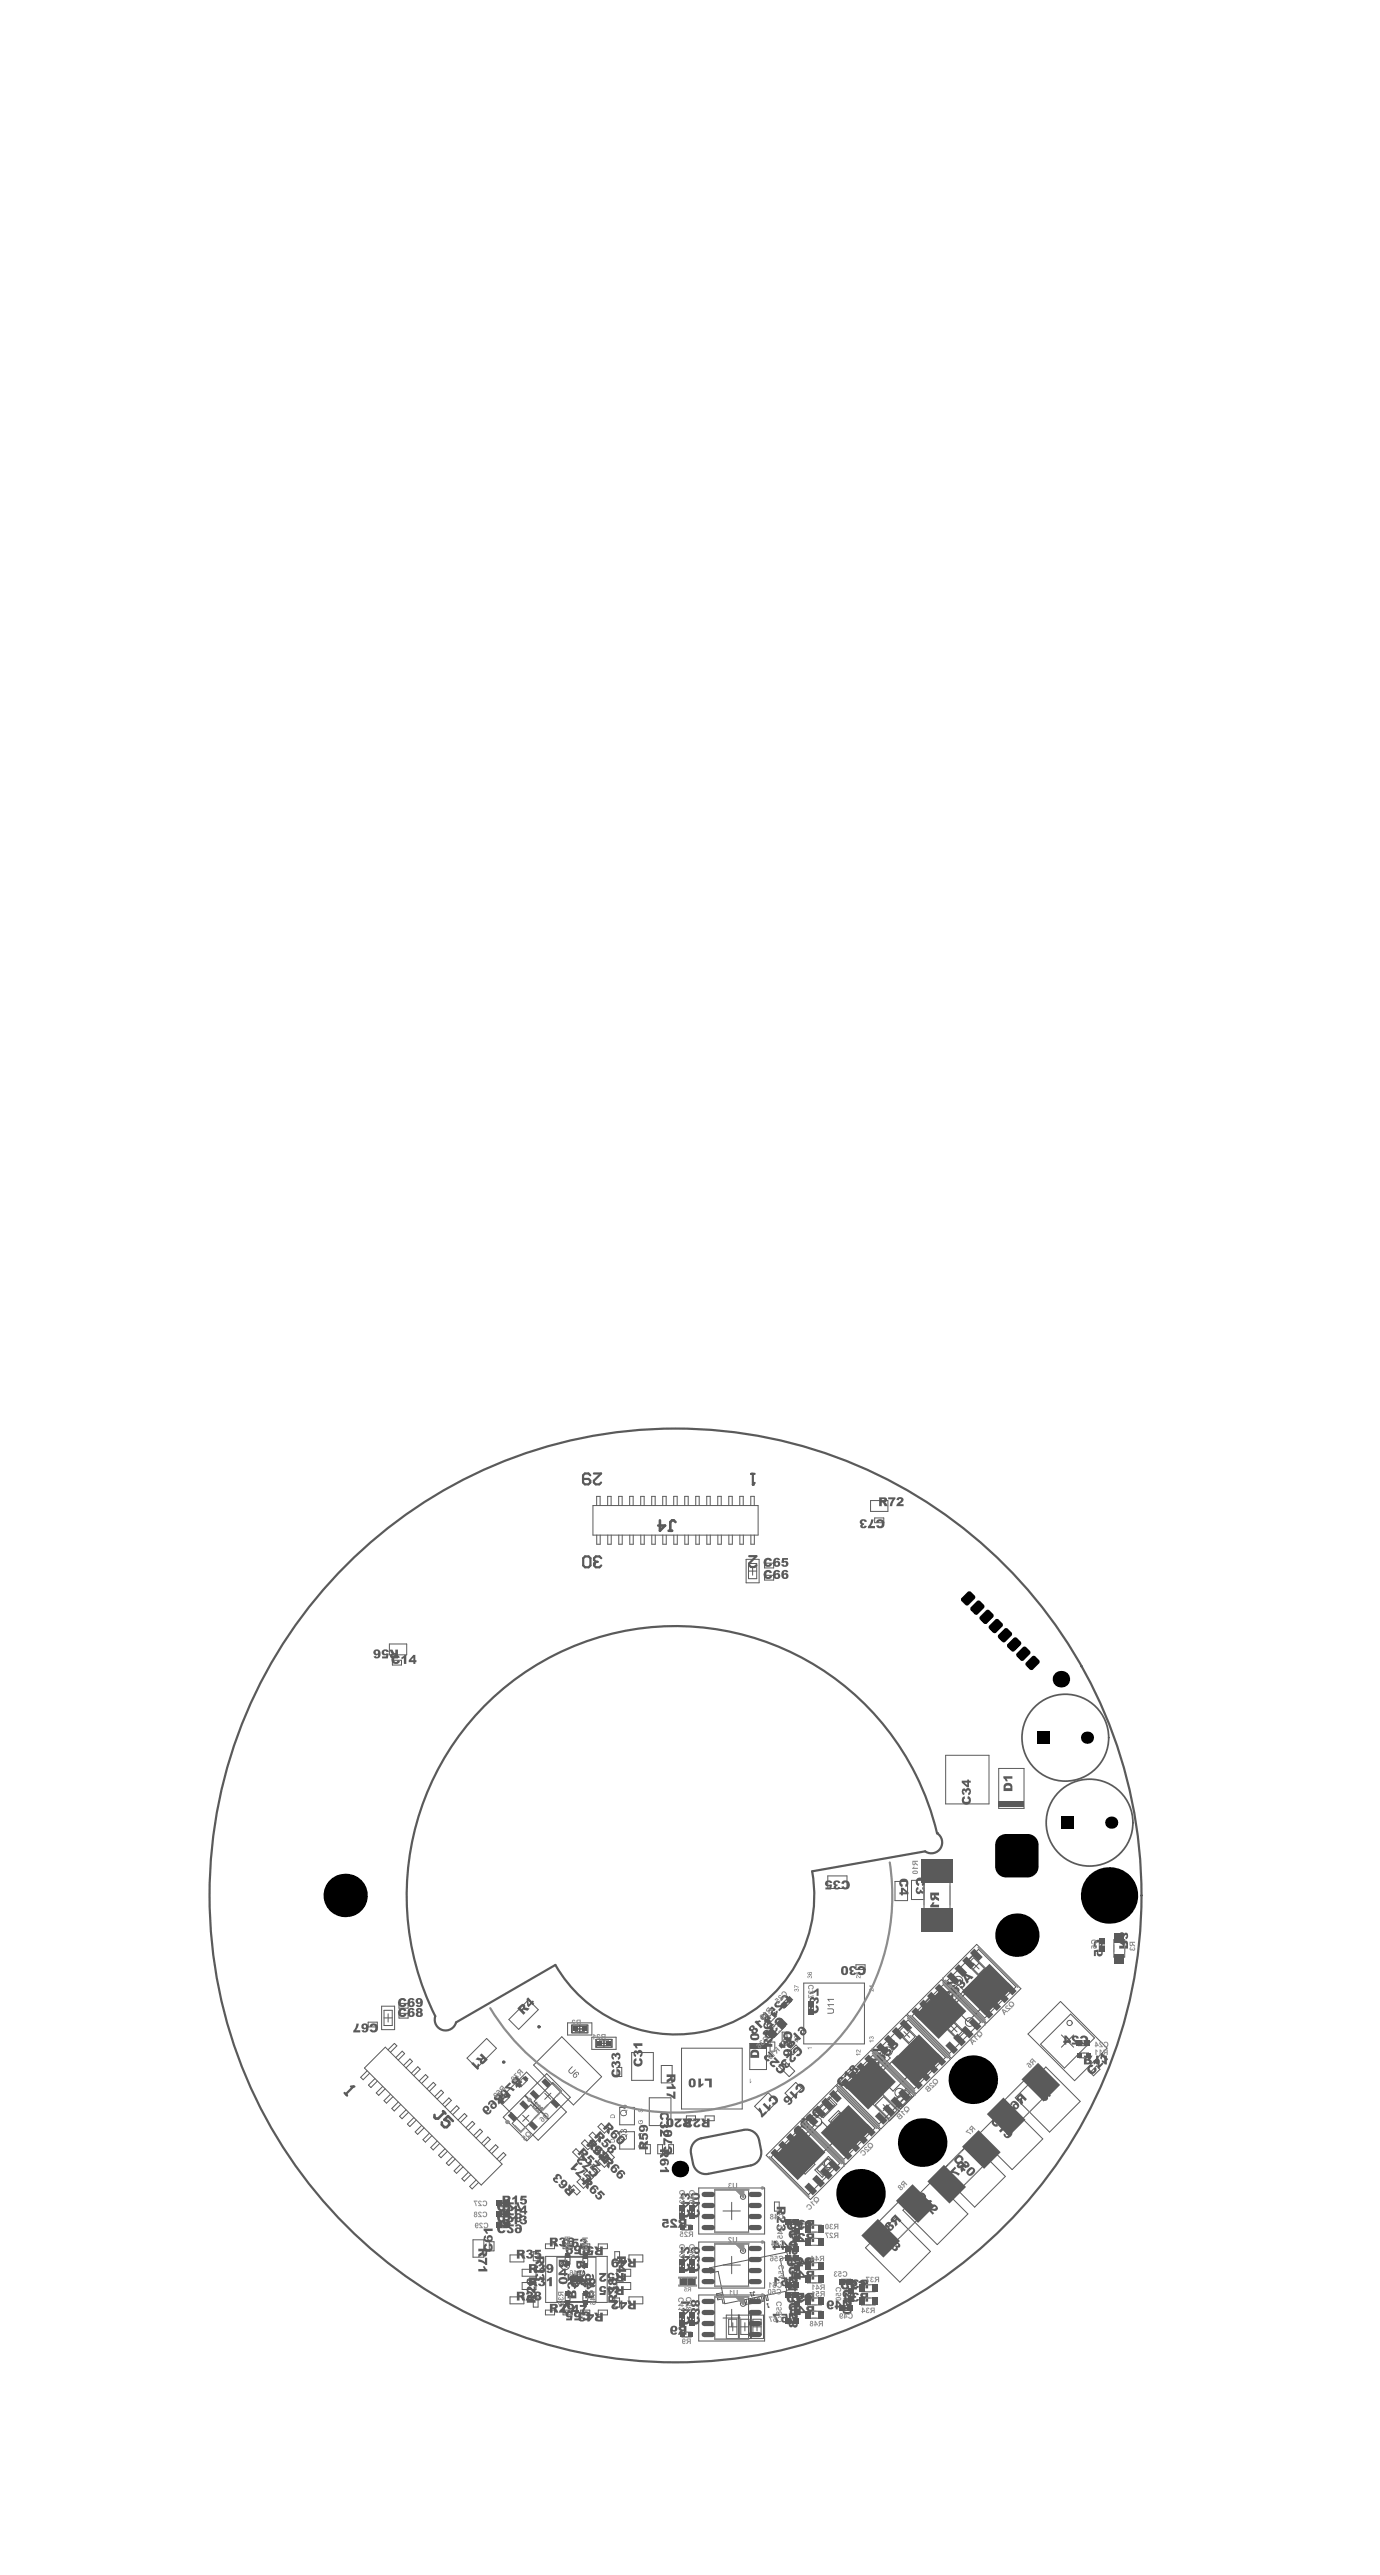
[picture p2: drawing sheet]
<svg xmlns="http://www.w3.org/2000/svg" width="529mm" height="987mm" viewBox="0 0 529 987" stroke-linecap="round" stroke-linejoin="round" font-family="sans-serif">
<g fill="none" stroke="#5a5a5a" stroke-width=".38">
<path d="M286.1 598h5v9h-5zM287 599.5h3.2v5.9h-3.2zM287 602.5h3.2M288.6 600.9v3.1M361 759.1l17 17-13.2 13.2-17-17zM373.1 749.9l5.2 5.2-2.8 2.8-5.2-5.2zM373.2 752.8l2.2 2.2M373.4 750.7l4.1 4.2-2.3 2.2-4.1-4.1zM374.5 745.6l17 17-13.2 13.2-16.9-17zM375.2 759.5l2.4 2.4M375.2 747.5l14.4 14.4-12 12-14.3-14.4zM375.4 752.8l-2.2 2.2"/>
<path d="M377.6 759.5l-2.4 2.4M380.2 756l6.3 6.4-3.7 3.8-6.4-6.4zM380.3 759.9l2.4 2.4M380.5 756.9l5.2 5.2-3.2 3.2-5.2-5.2zM382.7 759.9l-2.4 2.4M146.3 769.3h5v9h-5zM147.3 773.8h3.1M147.3 770.9h3.1v5.8h-3.1zM148.8 772.2v3.2M217.6 775.7h9.4v4.7h-9.4zM219.1 776.5h6.4v3h-6.4zM219.5 776.5v3"/>
<path d="M220.6 777.1h3.4v1.8h-3.4zM220.8 778h3M222.3 776.5v3M225.1 776.5v3M346.5 776.1l5.2 5.2-2.8 2.9-5.2-5.2zM346.6 779l2.2 2.3M346.8 777l4.1 4.1-2.3 2.2-4.1-4.1zM347.5 772.7l16.9 17-13.1 13.2-17-17zM348.2 774.6l14.4 14.3-12 12.1-14.4-14.4zM348.8 779l-2.2 2.3M357 765.4l6.3 6.3-3.7 3.8-6.4-6.4zM357.1 769.2l2.3 2.4"/>
<path d="M357.3 766.2l5.1 5.2-3.1 3.2-5.2-5.2zM359.4 769.2l-2.3 2.4M361.7 773l2.4 2.4M361.7 761l14.4 14.4-12 12-14.4-14.4zM364.1 773l-2.4 2.4M364.7 774l5.2 5.2-2.9 2.8-5.1-5.1zM364.7 776.9l2.3 2.3M364.9 774.9l4.1 4.1-2.2 2.2-4.1-4.1zM367 776.9l-2.3 2.3M406.6 767.5l17.9 17.9-12.4 12.5-17.9-17.9zM410.5 772.3l9.2 9.2-11.5 11.6-9.2-9.2zM209.6 795.2l9.1 9.1-8.2 8.2-9.1-9.1z"/>
<path d="M212 798.6l3.3 3.3-7.2 7.2-3.3-3.3zM226.9 781.2h9.3v4.7h-9.3zM228.4 782h6.3v3h-6.3zM228.8 782v3M229.8 782.6h3.5v1.8h-3.5zM230.1 783.5h3M231.6 782v3M234.4 782v3M320.5 799.8l16.9 16.9-13.1 13.2-17-17zM334 786.2l16.9 17-13.1 13.2-17-17zM334.7 788.1l14.3 14.4-11.9 12-14.4-14.4zM348.2 786.6l2.4 2.3"/>
<path d="M350.6 786.6l-2.4 2.3M353.2 781.9l6.3 6.3-3.7 3.8-6.4-6.4zM353.3 785.7l2.3 2.4M353.5 782.7l5.1 5.2-3.1 3.2-5.2-5.2zM355.6 785.7l-2.3 2.4M407 780.3l4.7 4.7M411.7 780.3l-4.7 4.7M200.4 811.1l2.4 2.4M201.2 803.6l9 9.1-8.2 8.3-9-9.1zM202.8 811.1l-2.4 2.4M203.5 807.1l3.3 3.3-7.1 7.1-3.3-3.3zM208.9 802.7l2.3 2.3"/>
<path d="M211.2 802.7l-2.3 2.3M307 813.3l16.9 17-13.2 13.2-16.9-17zM307.7 815.2l14.3 14.4-12 12-14.3-14.4zM315.8 807l2.2 2.2M317.8 804.9l2.3 2.2-4.2 4.2-2.2-2.3zM318 807l-2.2 2.2M318.1 804.1l2.8 2.8-5.2 5.2-2.8-2.9zM321.2 813.7l2.3 2.3M321.2 801.6l14.3 14.4-12 12-14.3-14.3zM321.5 809.4l6.3 6.3-3.7 3.8-6.4-6.4zM321.6 813.2l2.4 2.4M321.8 810.2l5.2 5.2-3.2 3.2-5.2-5.2z"/>
<path d="M324 813.2l-2.8 2.8M334.7 800.1l2.4 2.4M337.1 800.1l-2.4 2.4M338.5 803.1l6.4 6.4-3.8 3.8-6.3-6.4zM338.6 807l2.4 2.4M338.8 804l5.2 5.2-3.2 3.2-5.2-5.2zM341 807l-2.4 2.4M345.3 803.6l2.3 2.2M347.4 801.5l2.2 2.2-4.1 4.2-2.2-2.3zM347.6 803.6l-2.3 2.2M347.6 800.7l2.8 2.8-5.1 5.2-2.9-2.8zM267.9 839h25.3v17.7h-25.3z"/>
<path d="M274.1 839.7h12.9v16.3h-12.9zM306.2 823.6l6.3 6.4-3.7 3.7-6.4-6.3zM306.3 827.5l2.3 2.3M306.5 824.5l5.1 5.2-3.1 3.1-5.2-5.1zM307.7 827.2l2.3 2.4M308.6 827.5l-2.3 2.3M310 827.2l-2.3 2.4M315.3 829.8l2.3 2.2M317.4 827.7l2.2 2.3-4.1 4.1-2.2-2.2zM317.6 829.8l-2.3 2.2M317.6 826.9l2.9 2.8-5.2 5.2-2.8-2.8zM267.9 859.7h25.3v17.7h-25.3z"/>
<path d="M277.2 847.8h6.7M280.6 844.5v6.7M209.2 865.2h23.6v17.7h-23.6zM213.6 865.6h14.9v17h-14.9zM219.4 874.1h3.3M221 872.4v3.3M260.8 873.6h5.8v2.6h-5.8zM261.8 873.9h3.8v2h-3.8zM262.7 874.9h2M263.7 873.9v2M274.1 860.4h12.9v16.3h-12.9zM277.2 868.6h6.7"/>
<path d="M280.6 865.2v6.7M267.9 880.1h25.3v17.6h-25.3zM274.1 880.7h12.9v16.3h-12.9zM277.2 888.9h6.7M278.5 887.8h14.3v9h-14.3zM279.4 892.3h3.2M279.4 889.3h3.2v5.9h-3.2zM280.6 885.5v6.7M281 890.7v3.1M283.1 887.8v9M283.5 887.8v9M284.1 892.3h3.1"/>
<path d="M284.1 889.3h3.1v5.9h-3.1zM285.6 890.7v3.1M287.8 887.8v9M288.1 887.8v9M288.7 892.3h3.2M288.7 889.3h3.2v5.9h-3.2zM290.3 890.7v3.1"/>
<circle cx="367.5" cy="759.5" r="1.66"/>
<circle cx="371.8" cy="775.4" r="1.66"/>
<circle cx="410.1" cy="775.7" r="1"/>
<circle cx="340.5" cy="786.6" r="1.66"/>
<circle cx="313.4" cy="813.7" r="1.66"/>
<circle cx="344.8" cy="802.5" r="1.66"/>
<circle cx="317.8" cy="829.6" r="1.66"/>
<circle cx="284.9" cy="842.4" r="1"/>
<circle cx="216.7" cy="868.7" r="1.66"/>
<circle cx="284.9" cy="863.1" r="1"/>
<circle cx="284.9" cy="883.4" r="1"/>
</g>
<path d="M372.8 761.8l5.9 5.9-7.5 7.5-5.9-5.9zM344.1 788.4l5.9 5.9-7.5 7.6-5.9-5.9zM315.4 813.8l5.9 5.9-7.6 7.6-5.8-5.9z" fill="none" stroke="#5a5a5a" stroke-width=".42"/>
<g fill="none" stroke="#5a5a5a" stroke-width=".67">
<circle cx="408.5" cy="666.3" r="16.6"/>
<circle cx="417.8" cy="698.9" r="16.6"/>
</g>
<path d="M354.7 709.9l-43.3 7.7M213 753.5l-38.1 22M285.2 816.7l-16.3 3.3M265 825.8l.7 3.9M287.9 830.4l-16.3 3.2M291.1 820.7l.7 3.8" fill="none" stroke="#5a5a5a" stroke-width=".85"/>
<circle cx="359.3" cy="703" r=".42" fill="#5a5a5a"/>
<path d="M132.7 600.2a178.8 178.8 0 0 1 248.8-3.7 178.8 178.8 0 0 1 11.7 248.6 178.8 178.8 0 0 1-243.6 23.3 178.8 178.8 0 0 1-38.7-241.7l6.7-9.3 7.3-8.8zM414.7 639h.1M311.4 717.6a53.2 53.2 0 0 1-34.1 59.3 53.2 53.2 0 0 1-64.3-23.4M354.7 709.9a4.2 4.2 0 0 0 5.9-1.1 4.2 4.2 0 0 0-1.3-5.8l-1.2-4.7a103.1 103.1 0 0 0-136.7-67.7 103.1 103.1 0 0 0-54.5 142.5 4.2 4.2 0 0 0 2.8 5.3 4.2 4.2 0 0 0 5.2-2.9M268.9 820a5 5 0 0 0-3.9 5.8M285.2 816.7a5 5 0 0 1 5.9 4M265.7 829.7a5 5 0 0 0 5.9 3.9M291.8 824.5a5 5 0 0 1-3.9 5.9" fill="none" stroke="#5a5a5a" stroke-width=".85"/>
<g fill="none" stroke="#5a5a5a" stroke-width=".38">
<path d="M354.3 716.3h10v21.1h-10zM421.5 744.1h1.9v3.5h-1.9zM427.1 743.8h4.2v6.7h-4.2zM296.4 771.9l1.2 1.3-2.4 2.5-1.3-1.3zM298.8 774.8l2.3 2.3-4.1 4.1-2.3-2.2zM302.3 766l1.3 1.3-2.5 2.5-1.3-1.3zM310.1 768.2h1.8v3.5h-1.8zM200.9 796.5l1.3 1.3-2.4 2.4-1.3-1.3zM301.4 781.3l1.3 1.3-2.5 2.5-1.2-1.3zM396.4 794.1l7.1 7.1-15 14.9-7-7zM413.5 782.6h3.5v1.8h-3.5zM413.9 787.3h3.5v1.8h-3.5z"/>
<path d="M194.2 802.8l1.3 1.3-2.5 2.5-1.3-1.3zM373.6 819.9l7.1 7.1-15 14.9-7-7zM191 844h3.5v1.8h-3.5zM191 848.2h3.5v1.8h-3.5zM191 852.4h3.5v1.9h-3.5zM260.7 846.5h1.8v3.5h-1.8zM261.5 853.3h3.5v1.8h-3.5zM264.5 846.5h1.8v3.5h-1.8zM302 851.2h3.5v1.8h-3.5zM304.6 855.4h1.8v3.5h-1.8zM309.6 853.3h5.3v2.6h-5.3zM309.6 858.4h5.3v2.6h-5.3z"/>
<path d="M348.3 840.6l7 7.1-14.9 15-7.1-7.1zM216.7 879.5h1.9v3.5h-1.9zM216.7 864.7h1.9v3.5h-1.9zM219.3 873.2h3.5v1.8h-3.5zM223.5 879.5h1.8v3.5h-1.8zM223.5 865.1h1.8v3.5h-1.8zM260.7 867.2h1.8v3.5h-1.8zM264.5 867.2h1.8v3.5h-1.8zM302 861.3h3.5v1.8h-3.5zM302 865.1h3.5v1.8h-3.5zM302 875.3h3.5v1.8h-3.5zM302 879.1h3.5v1.8h-3.5z"/>
<path d="M304.6 869.4h1.8v3.5h-1.8zM309.6 867.7h5.3v2.6h-5.3zM309.6 872.7h5.3v2.7h-5.3zM322.7 874h3.5v1.8h-3.5zM325.3 878.2h1.8v3.5h-1.8zM330.3 876.1h5.3v2.7h-5.3zM260.7 887.6h1.8v3.5h-1.8zM261.5 894.3h3.5v1.8h-3.5zM264.5 887.6h1.8v3.5h-1.8zM302 889.2h3.5v1.9h-3.5zM304.6 883.3h1.8v3.5h-1.8zM309.6 881.2h5.3v2.7h-5.3z"/>
<path d="M309.6 886.3h5.3v2.6h-5.3zM322.7 884.2h3.5v1.8h-3.5zM330.3 881.2h5.3v2.7h-5.3z"/>
</g>
<g fill="#5a5a5a">
<path d="M419.8 744.3l1.7-.5 1.1 .6 .3 1.1-.2 1-1 .6-.3-.9a.72 .72 0 0 0 .6-1 .72 .72 0 0 0-1.1-.3 .65 .65 0 0 0-.7 .6 .65 .65 0 0 0 .4 .7l-.1 .9-1.1-.9v-.9z"/>
<path d="M419.4 747.9l1.8-.3 .2 .7a.53 .53 0 0 0-.2 .8 .53 .53 0 0 0 .8 .1 .53 .53 0 0 0 0-.8l.1-.9 .6 .5 .2 .8-.6 1.3-.8 .2-.6-.3-.4-.6 .2-.9-.5 .1v1.5h-.8z"/>
<path d="M429.5 741.1l.4-.1a.68 .68 0 0 1 1 .5l1.1-.4 .5 .6v1.2l-.5 .7-.3 .1-.2-.9a.42 .42 0 0 0 .6-.3 .42 .42 0 0 0-.5-.5 .42 .42 0 0 0-.3 .6l-.7 .1a.51 .51 0 0 0-.1-.8 .51 .51 0 0 0-.8 .3 .51 .51 0 0 0 .5 .6l-.2 1-.8-.8-.1-1z"/>
<path d="M414.6 780.7h1.7a1.72 1.72 0 0 1 .5 2.8 1.72 1.72 0 0 1-2.8-.6l1-.2a.73 .73 0 0 0 1 .4 .73 .73 0 0 0 .2-1.1l-.5-.7-.5 .1-.2 .4-1-.2z"/>
<path d="M411.2 780.9l.7-.3h1.1l.7 1.1h-1a.46 .46 0 0 0-.4-.5 .46 .46 0 0 0-.5 .3 .46 .46 0 0 0 .4 .6l1.3 1.1 .2 .8h-2.8v-.7h1.5l-1.2-1-.3-.6z"/>
<path d="M420.3 788.3h.9v3.3h-.7l-.5-.5-.6-.3v-.8l.9 .5z"/>
<path d="M423.4 788.3h1v3.3h-.8l-.4-.5-.7-.3v-.8l.9 .5z"/>
<path d="M357.5 729.5h.8l-.4 .9h2.2v1h-3.4v-.8z"/>
<path d="M300 765.3l.3-.1a1.61 1.61 0 0 1 2.2 .7l.3 1.1-.7 1.2-.7 .3-1-.1 .3-1a.73 .73 0 0 0 1.2-.2 .73 .73 0 0 0-.6-1l-.2-.3a.66 .66 0 0 0-.8 .2 .66 .66 0 0 0-.1 .8l-.8 .5-.1-.3v-.9z"/>
<path d="M297.8 767.5l.9-.1 .5 .2-.6 .8a.42 .42 0 0 0-.7-.1 .42 .42 0 0 0 .4 .7l1.8-.1 .8 .4-2 2-.5-.6 1-1.1-1.7 .2-.8-.7 .1-.7z"/>
<path d="M296 769.4l1.4 1.1-.4 .7a.51 .51 0 0 0-.7 .4 .51 .51 0 0 0 .6 .6 .51 .51 0 0 0 .4-.7l.8-.5 .1 .8-.6 .9-.6 .3-1.1-.3a1.14 1.14 0 0 1 .5-2l-.4-.2-1.1 1-.5-.5z"/>
<path d="M191.3 844.7l.6-.3 1.5 .3 .5 .9-.9 .3a.66 .66 0 0 0-.8-.7 .66 .66 0 0 0-.5 .9l.1 .8 .3 .2h.5l.4-.4 .9 .2-1 1h-1.1l-.7-.3-.5-1.6z"/>
<path d="M194.1 844.5h2.9v.8h-1.5l1.3 1.1 .1 .5a1.41 1.41 0 0 1-2.3 .7l-.4-.7 1-.1a.47 .47 0 0 0 .4 .5 .47 .47 0 0 0 .5-.4 .47 .47 0 0 0-.4-.5l-1.1-.9z"/>
<path d="M197.9 844.5l1.1 .1 .2 1.4 .9 1.2v.7h-2.7v-.8h1.6l-.7-1.2z"/>
<path d="M191.3 848.9l.6-.2 1.5 .2 .5 1-.9 .2a.66 .66 0 0 0-.8-.7 .66 .66 0 0 0-.5 1l.1 .7 .3 .3h.5l.4-.4 .9 .1-1 1h-1.1l-.7-.3-.5-1.6z"/>
<path d="M194.1 848.8h2.9v.7h-1.5l1.3 1.1 .1 .5a1.41 1.41 0 0 1-2.3 .7l-.4-.7 1-.1a.47 .47 0 0 0 .4 .6 .47 .47 0 0 0 .5-.5 .47 .47 0 0 0-.4-.5l-1.1-.9z"/>
<path d="M191.3 853.2l.6-.3 1.5 .3 .5 .9-.9 .2a.66 .66 0 0 0-.8-.6 .66 .66 0 0 0-.5 .9l.1 .8 .3 .2h.5l.4-.4 .9 .2-1 1h-1.1l-.7-.4-.5-1.6z"/>
<path d="M194.1 853h2.9v.7h-1.5l1.3 1.1 .1 .6a1.41 1.41 0 0 1-2.3 .6l-.4-.6 1-.1a.47 .47 0 0 0 .4 .5 .47 .47 0 0 0 .5-.4 .47 .47 0 0 0-.4-.6l-1.1-.9z"/>
<path d="M297.5 774.2l1.4-.6 1.4 1 .2 1.4-.8 1-.6 .3-.9-.2 .3-.9a.75 .75 0 0 0 1.2-.4 .75 .75 0 0 0-.7-1l-.1-.1a.61 .61 0 0 0-.8 .1 .61 .61 0 0 0-.1 .8l-.9 .3-.1-.8z"/>
<path d="M295.2 776.5l.7-.4 .8 .1-.5 .7a.39 .39 0 0 0-.6 0 .39 .39 0 0 0 .2 .6 .39 .39 0 0 0 .5-.2l.5 .5a.47 .47 0 0 0-.4 .6 .47 .47 0 0 0 .7 .2 .47 .47 0 0 0 .2-.7l.7-.6v1.4l-1.1 .8-.8-.2a.68 .68 0 0 1-.3-1.1h-.7l-.3-.3-.1-.6z"/>
<path d="M310.9 769.1l.7-.3 .2 1a.71 .71 0 0 0-.5 1 .71 .71 0 0 0 1.1 .3 .66 .66 0 0 0 .7-.5 .66 .66 0 0 0-.4-.8l.2-.9 .8 .5 .3 1.2-.4 .9-.9 .6-1.5-.2-.6-.6-.2-.7 .2-1.1z"/>
<path d="M311 765.8h.3a.68 .68 0 0 1 1 .5l1.1-.4 .5 .6v1.3l-.5 .6-.4 .1-.1-.9a.38 .38 0 0 0 .5-.3 .38 .38 0 0 0-.4-.4 .38 .38 0 0 0-.4 .5h-.7a.48 .48 0 0 0-.1-.7 .48 .48 0 0 0-.7 .3 .48 .48 0 0 0 .4 .6l-.1 .9-.9-.7v-1.4z"/>
<path d="M310.5 763.8l1.4-.2 1.3-1.1h.7v2.8h-.8v-1.7l-1.1 .8-1.2 .3h-.3z"/>
<path d="M265.3 888.4l.7-.3 .2 1a.71 .71 0 0 0-.5 1 .71 .71 0 0 0 1.1 .3 .66 .66 0 0 0 .7-.5 .66 .66 0 0 0-.4-.8l.2-.9 .8 .5 .3 1.2-.4 .9-.9 .6-1.5-.2-.6-.6-.2-.7 .2-1.1z"/>
<path d="M265.4 885.1h.3a.68 .68 0 0 1 1 .5l1.1-.4 .5 .6v1.3l-.5 .6-.4 .1-.1-.9a.38 .38 0 0 0 .5-.3 .38 .38 0 0 0-.4-.4 .38 .38 0 0 0-.4 .5h-.7a.48 .48 0 0 0-.1-.7 .48 .48 0 0 0-.7 .3 .48 .48 0 0 0 .4 .6l-.1 .9-.9-.7v-1.4z"/>
<path d="M265.3 868.1l.7-.3 .2 1a.71 .71 0 0 0-.5 1 .71 .71 0 0 0 1.1 .3 .66 .66 0 0 0 .7-.5 .66 .66 0 0 0-.4-.8l.2-.9 .8 .5 .3 1.2-.4 .9-.9 .6-1.5-.2-.6-.6-.2-.7 .2-1.1z"/>
<path d="M265.4 864.8l.3-.1a.68 .68 0 0 1 1 .6l1.1-.4 .5 .6v1.3l-.5 .6-.4 .1-.1-.9a.38 .38 0 0 0 .5-.3 .38 .38 0 0 0-.4-.4 .38 .38 0 0 0-.4 .5h-.7a.48 .48 0 0 0-.1-.7 .48 .48 0 0 0-.7 .3 .48 .48 0 0 0 .4 .6l-.1 .9-.9-.7v-1.4z"/>
<path d="M265.3 847.4l.7-.3 .2 1a.71 .71 0 0 0-.5 1 .71 .71 0 0 0 1.1 .2 .66 .66 0 0 0 .7-.4 .66 .66 0 0 0-.4-.8l.2-1 .8 .6 .3 1.1-.4 1-.9 .6-1.5-.2-.6-.6-.2-.8 .2-1.1z"/>
<path d="M261.5 888.4l.7-.3 .2 1a.71 .71 0 0 0-.5 1 .71 .71 0 0 0 1.1 .3 .66 .66 0 0 0 .7-.5 .66 .66 0 0 0-.4-.8l.2-.9 .8 .5 .3 1.2-.4 .9-.9 .6-1.5-.2-.6-.6-.2-.7 .2-1.1z"/>
<path d="M261.1 882.5h3.5v.8l-.7 .5-.3 .7h-.7l.5-1.1h-2.3z"/>
<path d="M261.5 868.1l.7-.3 .2 1a.71 .71 0 0 0-.5 1 .71 .71 0 0 0 1.1 .3 .66 .66 0 0 0 .7-.5 .66 .66 0 0 0-.4-.8l.2-.9 .8 .5 .3 1.2-.4 .9-.9 .6-1.5-.2-.6-.6-.2-.7 .2-1.1z"/>
<path d="M261.1 861.6h.8v1.5l1-1.3 1.2-.1 .4 .6v1.3l-1 .7-.1-.9a.45 .45 0 0 0 .5-.4 .45 .45 0 0 0-.5-.5 .45 .45 0 0 0-.4 .5l-.7 .8-1.2 .6z"/>
<path d="M261.5 847.4l.7-.3 .2 1a.71 .71 0 0 0-.5 1 .71 .71 0 0 0 1.1 .2 .66 .66 0 0 0 .7-.4 .66 .66 0 0 0-.4-.8l.2-1 .8 .6 .3 1.1-.4 1-.9 .6-1.5-.2-.6-.6-.2-.8 .2-1.1z"/>
<path d="M261.4 841.1l.9-.3 .7 .7 .1-.2a.79 .79 0 0 1 1-.2 .79 .79 0 0 1 .4 1l-.1 1-.7 .5-.2-.9a.4 .4 0 0 0 .5-.5 .4 .4 0 0 0-.6-.3 .4 .4 0 0 0-.2 .6l-.7 .1a.48 .48 0 0 0 .1-.8 .48 .48 0 0 0-.8 .2 .48 .48 0 0 0 .3 .7l-.1 .9-.6-.3-.3-.4-.1-.9z"/>
<path d="M303.2 859.4h1.7a1.72 1.72 0 0 1 .5 2.8 1.72 1.72 0 0 1-2.8-.6l.9-.2a.73 .73 0 0 0 1 .4 .73 .73 0 0 0 .3-1.1l-.5-.7-.5 .1-.3 .4-.9-.2z"/>
<path d="M302.8 855.5l1.7-.4 1.1 .6 .4 1.1-.3 1-.9 .6-.4-.9a.72 .72 0 0 0 .7-1 .72 .72 0 0 0-1.2-.3 .65 .65 0 0 0-.7 .5 .65 .65 0 0 0 .5 .8l-.2 .9-1-.9-.1-1z"/>
<path d="M302.5 862.3l1.8-.3 .1 .8a.51 .51 0 0 0-.1 .8 .51 .51 0 0 0 .8 0 .51 .51 0 0 0-.2-.8l.2-.9 .6 .4 .3 .9-.2 .9-.4 .4-1 .2-.5-.3-.3-.6 .2-.9-.6 .1v1.5h-.7z"/>
<path d="M219.6 873.9l.6-.3 1.5 .3 .5 .9-.9 .3a.66 .66 0 0 0-.8-.7 .66 .66 0 0 0-.5 .9l.1 .8 .3 .2h.5l.4-.4 .9 .2-1 1h-1.1l-.7-.3-.5-1.6z"/>
<path d="M302.3 851.9l.7-.3 1.4 .3 .5 .9-.9 .3a.66 .66 0 0 0-.8-.7 .66 .66 0 0 0-.5 .9l.1 .8 .4 .2h.5l.3-.4 .9 .2-1 1h-1.1l-.6-.3-.6-1.6z"/>
<path d="M323.9 882.3h1.6a1.72 1.72 0 0 1 .6 2.8 1.72 1.72 0 0 1-2.8-.6l.9-.3a.73 .73 0 0 0 1 .4 .73 .73 0 0 0 .3-1.1l-.5-.6h-.6l-.2 .5-.9-.3z"/>
<path d="M323.5 878.4l1.7-.5 1.1 .6 .3 1.1-.2 1.1-.9 .5-.4-.9a.72 .72 0 0 0 .7-1 .72 .72 0 0 0-1.2-.3 .65 .65 0 0 0-.7 .6 .65 .65 0 0 0 .5 .7l-.2 .9-1-.9-.1-.9z"/>
<path d="M323.2 882l1.8-.3 .1 .7a.53 .53 0 0 0-.2 .8 .53 .53 0 0 0 .8 .1 .53 .53 0 0 0 0-.8l.1-.9 .7 .5 .1 .8-.6 1.3-.8 .2-.8-.4v-1.4l-.5 .1v1.5h-.7z"/>
<path d="M303.2 873.4h1.7a1.72 1.72 0 0 1 .5 2.8 1.72 1.72 0 0 1-2.8-.6l.9-.3a.73 .73 0 0 0 1 .5 .73 .73 0 0 0 .3-1.2l-.5-.6-.5 .1-.3 .4-.9-.3z"/>
<path d="M299.6 873.3h2.2l.4 1.8-.9 .1a.5 .5 0 0 0-.8-.1 .5 .5 0 0 0 0 .7 .5 .5 0 0 0 .8-.1h.9l-.8 1h-1.1l-.8-.9a1.17 1.17 0 0 1 .4-1.2 1.17 1.17 0 0 1 1.3-.1l-.1-.5h-1.5z"/>
<path d="M296.9 873.2h.8l1.2 .9v.8l-1.1-.5v2.3h-.9z"/>
<path d="M323 874.7l.7-.2 1.4 .2 .5 1-.9 .2a.66 .66 0 0 0-.8-.6 .66 .66 0 0 0-.5 .9l.1 .7 .4 .3h.5l.3-.4 .9 .1-1 1h-1.1l-.7-.3-.5-1.6z"/>
<path d="M326.2 874.8l1.5-.3 .9 .5 .2 1-.3 .5-.8 .3-.7-.1 .1 .5h1.5v.7h-2.2l-.4-1.8 .9-.1a.51 .51 0 0 0 .8 .1 .51 .51 0 0 0 0-.7 .51 .51 0 0 0-.8 .1l-.9-.1z"/>
<path d="M329.5 874.7l1.4-.2 .7 .3 .2 .4a.69 .69 0 0 1-.5 1.1l-.1 .1a.94 .94 0 0 1 .2 1.3 .94 .94 0 0 1-1.3 .2l-.7-.2-.2-.4 .8-.4a.41 .41 0 0 0 .4 .6 .41 .41 0 0 0 .4-.5 .41 .41 0 0 0-.5-.3l-.1-.7a.48 .48 0 0 0 .7-.1 .48 .48 0 0 0-.3-.7 .48 .48 0 0 0-.6 .4l-.9-.2z"/>
<path d="M302.8 869.5l1.7-.4 1.1 .6 .4 1.1-.3 1-.9 .6-.4-1a.72 .72 0 0 0 .7-1 .72 .72 0 0 0-1.2-.2 .65 .65 0 0 0-.7 .5 .65 .65 0 0 0 .5 .7l-.2 1-1-1-.1-.9z"/>
<path d="M302.5 873.1l1.8-.3 .1 .7a.53 .53 0 0 0-.2 .8 .53 .53 0 0 0 .8 .1 .53 .53 0 0 0 0-.8l.1-.9 .7 .5 .2 .9-.6 1.2-.9 .2-.6-.3-.3-.6 .2-.9-.6 .1v1.5h-.7z"/>
<path d="M302.3 865.8l.7-.2 1.4 .2 .5 1-.9 .2a.66 .66 0 0 0-.8-.6 .66 .66 0 0 0-.5 .9l.1 .7 .4 .3h.5l.3-.4 .9 .1-1 1.1h-1.1l-.6-.4-.6-1.6z"/>
<path d="M305.5 865.9l1.5-.3 .9 .5 .2 1-.3 .5-.8 .4-.7-.2 .1 .5h1.5v.8h-2.2l-.3-1.9 .8-.1a.51 .51 0 0 0 .8 .2 .51 .51 0 0 0 0-.8 .51 .51 0 0 0-.8 .1l-.9-.1z"/>
<path d="M303.2 887.3h1.7a1.72 1.72 0 0 1 .5 2.9 1.72 1.72 0 0 1-2.8-.7l.9-.2a.73 .73 0 0 0 1 .4 .73 .73 0 0 0 .3-1.1l-.5-.7-.5 .1-.3 .4-.9-.2z"/>
<path d="M299.6 887.3h2.2l.4 1.7-.9 .2a.5 .5 0 0 0-.8-.2 .5 .5 0 0 0 0 .8 .5 .5 0 0 0 .8-.2l.9 .1-.8 .9h-1.1l-.8-.8a1.17 1.17 0 0 1 .4-1.2 1.17 1.17 0 0 1 1.3-.2l-.1-.5h-1.5z"/>
<path d="M296.3 887.3h2.7v.7h-1.7l.8 1 .3 1.6h-.9l-.2-1.4-1-1.3z"/>
<path d="M302.8 883.4l1.7-.4 1.1 .6 .4 1.1-.3 1-.9 .6-.4-.9a.72 .72 0 0 0 .7-1 .72 .72 0 0 0-1.2-.3 .65 .65 0 0 0-.7 .5 .65 .65 0 0 0 .5 .8l-.2 .9-1-.9-.1-.9z"/>
<path d="M302.5 887.1l1.8-.4 .1 .8a.53 .53 0 0 0-.2 .8 .53 .53 0 0 0 .8 .1 .53 .53 0 0 0 0-.8l.1-.9 .7 .5 .2 .8-.6 1.3-.9 .2-.6-.3-.3-.6 .2-.9-.6 .1v1.5h-.7z"/>
<path d="M302.3 879.8l.7-.2 1.4 .2 .5 .9-.9 .3a.66 .66 0 0 0-.8-.7 .66 .66 0 0 0-.5 .9l.1 .8 .4 .3h.5l.3-.5 .9 .2-1 1h-1.1l-.6-.3-.6-1.6z"/>
<path d="M366.2 830.8l.5 .6-1.1 1.2 2.3 .8 .2 .2-.6 .7-1.6-.9-1.3-.1-.4-.5z"/>
<path d="M289.9 774.8l.6 .2 .8-.4 .5 .6-1 .4 1.6 1.6-.6 .7-2.5-2.5z"/>
<path d="M304.8 779.3l2.4 2.4-.6 .6-1.4 .1-.6-.5 1.1-.3-1.6-1.6z"/>
<path d="M257.1 851.2l.9-.4 1.1 .1 .7 1-1.1 .1a.44 .44 0 0 0-.3-.6 .44 .44 0 0 0-.5 .4 .44 .44 0 0 0 .3 .5l1.3 1.1 .3 .9h-2.8v-.8h1.4l-1.2-1-.2-.6z"/>
<path d="M254 850.9h2.2l.3 1.7-.8 .2a.5 .5 0 0 0-.8-.1 .5 .5 0 0 0 0 .8 .5 .5 0 0 0 .8-.2h.9l-.8 1h-1.1l-.7-.6v-1.4l.6-.3 .9 .1v-.5h-1.5z"/>
<path d="M306.1 856.7l.9-.4 1.1 .1 .6 1-1 .1a.44 .44 0 0 0-.3-.6 .44 .44 0 0 0-.5 .4 .44 .44 0 0 0 .3 .5l1.3 1.1 .2 .9h-2.7v-.8h1.4l-1.2-1-.2-.6z"/>
<path d="M302.8 856.4h2.7v.7h-1.7l.8 1 .3 1.7h-.9l-.2-1.5-1-1.3z"/>
<path d="M306.5 851.4h1.7l.5 .7-.9 .1a.41 .41 0 0 0-.4-.4 .41 .41 0 0 0-.4 .5 .41 .41 0 0 0 .6 .3v.6a.48 .48 0 0 0-.7 .1 .48 .48 0 0 0 .3 .7 .48 .48 0 0 0 .6-.3h.9l-.8 1h-1.1l-.8-.6v-1l.6-.3-.5-.5z"/>
<path d="M218 875.2l.4-.1a.68 .68 0 0 1 1 .5l1.1-.4 .5 .6v1.2l-.5 .7-.3 .1-.2-.9a.42 .42 0 0 0 .5-.3 .42 .42 0 0 0-.4-.5 .42 .42 0 0 0-.4 .6l-.6 .1a.48 .48 0 0 0-.2-.8 .48 .48 0 0 0-.7 .3 .48 .48 0 0 0 .4 .6l-.1 1-.9-.8-.1-1z"/>
<path d="M217.6 871.9h.8v1.5l1-1.3 .5-.2a1.43 1.43 0 0 1 1.2 1.2 1.43 1.43 0 0 1-.7 1.5h-.4v-.9a.47 .47 0 0 0 .4-.5 .47 .47 0 0 0-.4-.4 .47 .47 0 0 0-.5 .4l-.7 .9-1.2 .6z"/>
<path d="M327.1 879.3h1.8l.4 .7-.8 .1a.41 .41 0 0 0-.4-.4 .41 .41 0 0 0-.4 .5 .41 .41 0 0 0 .5 .3l.1 .6a.48 .48 0 0 0-.7 .1 .48 .48 0 0 0 .2 .7 .48 .48 0 0 0 .7-.3l.9 .1-.8 .9h-1.1l-.8-.6v-1l.6-.3-.5-.5z"/>
<path d="M327.1 874.2h1.8l.4 .7-.8 .2a.41 .41 0 0 0-.4-.5 .41 .41 0 0 0-.4 .5 .41 .41 0 0 0 .5 .3l.1 .6a.48 .48 0 0 0-.7 .1 .48 .48 0 0 0 .2 .7 .48 .48 0 0 0 .7-.3l.9 .1-.8 .9h-1.1l-.8-.6v-1l.6-.2-.5-.5z"/>
<path d="M323.5 874.1h2.7v.8h-1.7l.8 1 .3 1.6h-.9l-.3-1.4-.9-1.3z"/>
<path d="M303.4 870.7h.8l1.2 .9v.8l-1.1-.5v2.2h-.9z"/>
<path d="M306.1 879.2h2.2l.4 1.8-.9 .2a.5 .5 0 0 0-.7-.2 .5 .5 0 0 0 0 .8 .5 .5 0 0 0 .7-.1l.9 .1-.8 .8h-1.1l-.7-.5v-1.4l.6-.4 1 .2-.1-.5h-1.5z"/>
<path d="M303.4 879.1h.8l1.2 1v.7l-1.1-.5v2.3h-.9z"/>
<path d="M221 870.8l1.9-.3v.8a.53 .53 0 0 0-.2 .7 .53 .53 0 0 0 .8 .2 .53 .53 0 0 0 0-.9l.2-.9 .6 .5 .2 .7-.1 .8-.5 .6-.9 .2-.6-.2-.3-.7 .2-.9-.5 .1v1.5h-.8z"/>
<path d="M221.3 873.8l.5-.3 .2 1a.39 .39 0 0 0-.5 .4 .39 .39 0 0 0 .6 .3 .39 .39 0 0 0 .2-.6h.6a.46 .46 0 0 0 .2 .7 .46 .46 0 0 0 .6-.2 .46 .46 0 0 0-.3-.6l.2-1 .8 .8v1.3l-.6 .7h-.9a.39 .39 0 0 0-.4-.5 .39 .39 0 0 0-.4 .3l-.5 .1-.5-.5-.2-1z"/>
<path d="M195.4 798.5l.6 .5-1.2 1.2 2.5 .9 .1 .2-.6 .7-1.1-.8-1.7-.3-.5-.5z"/>
<path d="M383 690.9h9.7v2.1h-9.7z"/>
<path d="M431.4 745.2l.4 .1 .1 .8h-.7zM429.2 743.8v1.2l1.3 .9v.2h-1.3v1.1h3.3v-1.9a.99 .99 0 0 0-.8-1.1 .99 .99 0 0 0-1.1 .7l-.3-.5z"/>
<path d="M408.9 781.6l.9 1h-.9zM408.1 780.6v2h-.4v.8h.4v.6h.8v-.6h1.8v-.8l-1.8-2z"/>
<path d="M416.7 790.2h.5a.4 .4 0 0 1 .5 .4 .4 .4 0 0 1-.5 .4h-.5zM415.6 788.3v3.3h2.1a.94 .94 0 0 0 1-.9 .94 .94 0 0 0-.9-1l.6-.3 .5-1.1h-1.1l-.9 1.3h-.2v-1.3z"/>
<path d="M357.4 726.8h.7v.5a.36 .36 0 0 1-.3 .5 .36 .36 0 0 1-.4-.5zM356.7 725.7v2.1l.4 .9h1.1l.4-.7 .3 .4 1.2 .6v-1.1l-1.4-.9 1.4-.2v-1.1z"/>
<path d="M357.5 733.4l1.1-.1a.54 .54 0 0 1 .7 .1 .54 .54 0 0 1 0 .7l-1.1 .1a.58 .58 0 0 1-.6-.1 .58 .58 0 0 1-.2-.6zM357.1 732.7l-.4 .6 .2 1.3 .8 .5h1.2a1.44 1.44 0 0 0 1.2-1.8 1.44 1.44 0 0 0-2-.9z"/>
<path d="M198.4 851.2a.42 .42 0 0 1 .8 0 .42 .42 0 0 1-.8 0zM198.3 849.8a.5 .5 0 0 1 1 0 .5 .5 0 0 1-1 0zM197.9 848.8l-.5 .5 .1 1 .4 .2-.4 .5 .1 .7 .6 .4h1.1l.5-.3a.78 .78 0 0 0-.2-1.3l.5-.5v-.6l-.4-.6z"/>
<path d="M198.2 855.3a.51 .51 0 0 1 1 0 .51 .51 0 0 1-1 0zM197.9 853.1l-.5 .6 1 .1a.49 .49 0 0 1 .7-.2 .49 .49 0 0 1 .1 .7l-1-.2-.6 .3-.2 .5 .2 1.1 .5 .4 1.4-.2 .6-1v-1.1a1.51 1.51 0 0 0-2.2-1z"/>
<path d="M292.9 778.9l-.5 .8 .2 .6 .8-.6a.45 .45 0 0 1 .2-.6 .45 .45 0 0 1 .6 .4l-.7 .4-.2 .9 .7 .9h.8l.8-.6 .3-.6-.2-.8-.8-.9a1.53 1.53 0 0 0-2 .1zM294 780.5a.55 .55 0 0 1 1.1 0 .55 .55 0 0 1-1.1 0z"/>
<path d="M267 883.2a.4 .4 0 0 1 .8 0 .4 .4 0 0 1-.8 0zM265.4 883.2a.5 .5 0 0 1 1 0 .5 .5 0 0 1-1 0zM265.3 882l-.4 .6-.1 .9 .4 .9 .4 .2 .9-.1 .2-.5 .6 .5 .7-.1 .4-.9-.2-1a.85 .85 0 0 0-.7-.5 .85 .85 0 0 0-.8 .4l-.4-.5z"/>
<path d="M266.7 863a.55 .55 0 0 1 1.1 0 .55 .55 0 0 1-1.1 0zM265.3 861.9l-.4 .9a1.1 1.1 0 0 0 .6 1.4l.3-.8a.49 .49 0 0 1-.2-.7 .49 .49 0 0 1 .7-.2l-.3 .9 .4 .8 1.1 .1 .7-.5v-1.6l-.6-.5-1.6-.1z"/>
<path d="M266.3 845.1h1.1l-1.1 .9zM264.9 844.4v.7h.6v1.7h.8l2.1-1.7v-.7h-2.1v-.5h-.8v.5z"/>
<path d="M265.7 841.9l1-.1a.62 .62 0 0 1 .7 0 .62 .62 0 0 1 .2 .7l-1.2 .2a.55 .55 0 0 1-.7-.1 .55 .55 0 0 1 0-.7zM265.3 841.1l-.5 1.3 .7 1 1.6 .2 1-.5 .3-1.1-.4-.8-1.2-.4z"/>
<path d="M262.5 886.2h1.1l-1.1 .9zM261.1 885.4v.8h.6v1.6h.8l2.1-1.6v-.8h-2.1v-.4h-.8v.4z"/>
<path d="M262.5 865.8h1.1l-1.1 1zM261.1 865.1v.7h.6v1.7h.8l2.1-1.7v-.7h-2.1v-.4h-.8v.4z"/>
<path d="M262.5 845.1h1.1l-1.1 .9zM261.1 844.4v.7h.6v1.7h.8l2.1-1.7v-.7h-2.1v-.5h-.8v.5z"/>
<path d="M300.5 860.3l1 1h-1zM299.8 859.2v2.1h-.4v.7h.4v.7h.7v-.7h1.8v-.7l-1.8-2.1z"/>
<path d="M297.4 860.3l1 1h-1zM296.7 859.2v2.1h-.5v.7h.5v.7h.7v-.7h1.8v-.7l-1.8-2.1z"/>
<path d="M303.4 860.3l1.1-.9v.9zM302.4 860.3v.9h2.1v.4h.7v-.4h.7v-.9h-.7v-1.6h-.8z"/>
<path d="M223.3 875.1h.8v1zM222.4 874.3v.8l1.7 2h.9v-2h.4v-.8h-.4v-.6h-.9v.6z"/>
<path d="M226.3 873.8l-.6 .9 .1 1.6 .9 .8h1l.7-.8-.9-.1a.43 .43 0 0 1-.5 .3 .43 .43 0 0 1-.3-.5v-.4l.3 .3 1.2-.2 .2-1.3-.6-.7zM226.6 874.8a.55 .55 0 0 1 1.1 0 .55 .55 0 0 1-1.1 0z"/>
<path d="M306 853.1h.9v1zM305.2 852.3v.8l1.7 2h.8v-2h.4v-.8h-.4v-.6h-.8v.6z"/>
<path d="M309.4 854.2a.45 .45 0 0 1 .9 0 .45 .45 0 0 1-.9 0zM309.4 852.8a.48 .48 0 0 1 .9 0 .48 .48 0 0 1-.9 0zM308.9 851.8l-.4 .5 .1 .9 .4 .3-.4 .5 .1 .7 .5 .4h1.1l.5-.3a.78 .78 0 0 0-.1-1.3l.5-.5v-.6l-.4-.6z"/>
<path d="M321.2 883.1l1 1h-1zM320.5 882.1v2h-.4v.8h.4v.7h.7v-.7h1.8v-.8l-1.8-2z"/>
<path d="M317.9 883.2a.55 .55 0 0 1 1.1 0 .55 .55 0 0 1-1.1 0zM317.6 882.3l-.6 .9 .2 1.7 .6 .6 1.2 .1 .7-.8-.9-.2a.48 .48 0 0 1-.7 .3 .48 .48 0 0 1-.2-.7h1.5l.4-1.1-.7-.9z"/>
<path d="M323.9 885.7l1-.1a.81 .81 0 0 1 1.1 .6l-1.2 .4a.7 .7 0 0 1-1-.7zM323.5 885.1l-.4 .8 .2 1 .6 .5h1.5a1.36 1.36 0 0 0 1.2-1.5 1.36 1.36 0 0 0-1.6-1.2z"/>
<path d="M303.4 877.4l1.1-.8v.8zM302.4 877.4v.9h2.1v.4h.7v-.4h.7v-.9h-.7v-1.7h-.8z"/>
<path d="M309.1 865.8l-.6 .9 .1 1.6 .8 .8h1l.8-.8-.9-.2a.43 .43 0 0 1-.5 .4 .43 .43 0 0 1-.4-.5v-.5l.4 .4 1.1-.3 .3-1.2-.6-.7zM309.4 866.8a.53 .53 0 0 1 1 0 .53 .53 0 0 1-1 0z"/>
<path d="M303 891.2a.37 .37 0 0 1 .7 0 .37 .37 0 0 1-.7 0zM304.3 891.2a.5 .5 0 0 1 1 0 .5 .5 0 0 1-1 0zM302.8 890l-.4 .9 .3 1.3 .5 .3 .9-.3a1.12 1.12 0 0 0 1.5 .1 1.12 1.12 0 0 0 .3-1.5l-.3-.8-.5-.2-.7 .1-.4 .5-.3-.4z"/>
<path d="M306 879.7l-.6 .9v1.7l.9 .7h1l.7-.7-1-.2v.2a.57 .57 0 0 1-.7 0 .57 .57 0 0 1 0-.8l.3 .3h1l.5-.7v-.7l-.6-.8zM306.2 880.8a.5 .5 0 0 1 1 0 .5 .5 0 0 1-1 0z"/>
<path d="M309.6 880.2a1.12 1.12 0 0 1 .6 1.8 .48 .48 0 0 1-.7 .3 .48 .48 0 0 1-.1-.8zM308.9 879.8l-.4 .8v1.1a1.42 1.42 0 0 0 1.8 1.3 1.42 1.42 0 0 0 .9-2l-.1-.3a1.32 1.32 0 0 0-.8-1.1 1.32 1.32 0 0 0-1.4 .2z"/>
<path d="M391.2 803.7l.5 .6-.4 .3a.36 .36 0 0 1-.6 .2 .36 .36 0 0 1 .1-.6zM391.4 802.6l-1.3 1.4a.91 .91 0 0 0-.3 1.3 .91 .91 0 0 0 1.4 .1l-.1 .7 .4 1.2 .8-.8-.4-1.2 .2-.6 1 1 .7-.8z"/>
<path d="M387.9 805.9l-.5 .7 .1 .8 .8-.5a.44 .44 0 0 1 .3-.6 .44 .44 0 0 1 .5 .3l-.7 .6-.1 1 .7 .7h.9l.9-1.1-.1-1-1.4-1.2zM389 807.6a.5 .5 0 0 1 1 0 .5 .5 0 0 1-1 0z"/>
<path d="M368.4 829.5l.5 .6-.4 .3a.36 .36 0 0 1-.6 .2 .36 .36 0 0 1 .1-.6zM368.6 828.4l-1.3 1.4a.91 .91 0 0 0-.3 1.3 .91 .91 0 0 0 1.4 .1l-.1 .7 .4 1.2 .8-.8-.4-1.2 .2-.6 1 1 .7-.8z"/>
<path d="M343 850.3l.5 .5-.3 .3a.36 .36 0 0 1-.6 .2 .36 .36 0 0 1 .1-.6zM343.3 849.1l-1.4 1.4a.91 .91 0 0 0-.2 1.3 .91 .91 0 0 0 1.3 .2l-.1 .6 .5 1.2 .8-.8-.4-1.2 .2-.6 1 1 .6-.7z"/>
<path d="M340.1 853.2a.4 .4 0 0 1 .8 0 .4 .4 0 0 1-.8 0zM341.1 854.1a.48 .48 0 0 1 .9 0 .48 .48 0 0 1-.9 0zM340 852.3l-.7 1.4 .3 .4 .8 .2a1.04 1.04 0 0 0 .8 1.2 1.04 1.04 0 0 0 1.2-.7l.5-.7-.1-.5-.6-.6-.7 .1-.1-.8a.93 .93 0 0 0-1.4 0z"/>
<path d="M261.4 892.6h.8v.7l-.8-.1zM260.4 892.2l-.1 1.1 .7 .5-.6 .4-.5 1.1h1.2l.9-1.4 .2 1.4h1v-3.4h-2.3z"/>
<path d="M257.8 893a.55 .55 0 0 1 1.1 0 .55 .55 0 0 1-1.1 0zM257.5 892.1l-.5 .9 .1 1.6 .9 .7h1l.7-.8-1-.1a.48 .48 0 0 1-.6 .3 .48 .48 0 0 1-.2-.8h1.4l.5-1.1-1-1z"/>
<path d="M292.7 773l.4-.3 .4 .5-.2 .3a.39 .39 0 0 1-.6 .2 .39 .39 0 0 1 0-.7zM293.4 771.4l-1.8 1.9v.7l.4 .5 1.1-.1 .3 1.8 .8-.8-.4-1.4 .2-.4 1 1 .7-.7z"/>
<path d="M287.9 777.8a.4 .4 0 0 1 .8 0 .4 .4 0 0 1-.8 0zM288.8 778.8a.5 .5 0 0 1 1 0 .5 .5 0 0 1-1 0zM287.8 776.9l-.6 .9a.85 .85 0 0 0 1 1.1 1.09 1.09 0 0 0 .8 1.2 1.09 1.09 0 0 0 1.3-.7l.4-.7-.3-.8-1.1-.2 .1-.5-.4-.5-.6-.1z"/>
<path d="M303.2 783.6l.2-.1a.33 .33 0 0 1 .5 .1 .33 .33 0 0 1-.1 .4l-.4 .5-.5-.6zM303.2 780.9l-.9 .8 .3 1.7-1-.9-.8 .8 2.4 2.3 1.7-1.8v-.8l-.6-.4-.9 .2z"/>
<path d="M307.6 779.3a.5 .5 0 0 1 .9 0 .5 .5 0 0 1-.9 0zM306.6 777.3l-.6 .8-.1 .6 .1 .3 .8-.5a.49 .49 0 0 1 .3-.6 .49 .49 0 0 1 .6 .4l-.7 .3-.3 1 .4 .7 1 .3 .9-.6 .2-1.3-1.1-1.4z"/>
<path d="M261.4 851.5h.8v.7l-.8-.1zM260.4 851.1l-.1 1.2 .7 .4-.6 .5-.5 1.1h1.2l.9-1.5 .2 1.5h1v-3.4h-2.3z"/>
<path d="M310.3 857h.9v.7l-.9-.1zM309.3 856.6l-.1 1.2 .8 .4-.6 .5-.5 1.1h1.2l.9-1.5 .2 1.5h1v-3.4h-2.4z"/>
<path d="M310.3 852h.9v.6h-.9zM309.3 851.5l-.1 1.2 .8 .5-.6 .4-.5 1.1h1.2l.9-1.5 .2 1.5h1v-3.4h-2.4z"/>
<path d="M304 851.9a.78 .78 0 0 1 .6 1.2v.1a.54 .54 0 0 1-.2 .7 .54 .54 0 0 1-.7-.1 .54 .54 0 0 1 .1-.7zM303.2 851.5l-.4 .8 .3 2 .6 .4 1.2-.1 .6-.9-.2-2.1-.8-.4z"/>
<path d="M219.8 879.3l.4 .1 .1 .8h-.7zM217.6 877.9v1.2l1.4 .9v.2h-1.4v1.1h3.4v-1.9a.99 .99 0 0 0-.8-1.1 .99 .99 0 0 0-1.1 .7l-.4-.5z"/>
<path d="M331 879.9h.9v.7l-.9-.1zM330 879.5l-.1 1.2 .8 .4-.6 .4-.5 1.1h1.2l.9-1.4 .2 1.4h1v-3.4h-2.4z"/>
<path d="M324.6 880.1l.9 1.1h-.9zM323.9 879.1v2.1h-.5v.7h.5v.7h.7v-.7h1.7v-.7l-1.7-2.1z"/>
<path d="M331 874.8h.9v.7l-.9-.1zM330 874.4l-.1 1.2 .8 .4-.6 .4-.5 1.1h1.2l.9-1.4 .2 1.4h1v-3.4h-2.4z"/>
<path d="M214.9 867.5h.7v.5a.36 .36 0 0 1-.3 .5 .36 .36 0 0 1-.4-.5zM214.2 866.5v2.1a.93 .93 0 0 0 .9 1 .93 .93 0 0 0 1-.9l.3 .5 1.2 .6v-1.2l-1.3-.7v-.4h1.3v-1z"/>
<path d="M215.2 871.6l1.1-.9v.9zM214.2 871.6v.8h2.1v.5h.6v-.5h.7v-.8h-.7v-1.7h-.7z"/>
<path d="M215 874.1h.9a.67 .67 0 0 1 .8 0 .67 .67 0 0 1 .2 .7l-1 .2a.67 .67 0 0 1-.7 0 .67 .67 0 0 1-.3-.8zM214.6 873.5l-.4 .8 .1 1 .7 .5 1.4 .1a1.45 1.45 0 0 0 1.2-1.8 1.45 1.45 0 0 0-1.9-1z"/>
<path d="M310.3 871.4h.9v.7l-.9-.1zM309.3 871l-.1 1.2 .8 .4-.6 .4-.5 1.1h1.2l.9-1.4 .2 1.4h1v-3.3h-2.4z"/>
<path d="M307 871.7l1 1.1h-1zM306.3 870.7v2.1h-.4v.7h.4v.6h.7v-.6h1.8v-.8l-1.8-2z"/>
<path d="M310.3 866.4h.9v.6l-.9-.1zM309.3 865.9l-.1 1.2 .8 .4-.6 .5-.5 1.1h1.2l.9-1.5 .2 1.5h1v-3.4h-2.4z"/>
<path d="M307 866.6l1 1.1h-1zM306.3 865.6v2.1h-.4v.7h.4v.7h.7v-.7h1.8v-.8l-1.8-2z"/>
<path d="M303.9 866.6l1 1.1h-1zM303.2 865.6v2.1h-.5v.7h.5v.7h.7v-.7h1.7v-.8l-1.7-2z"/>
<path d="M226.6 879.3l.4 .1 .1 .8h-.7zM224.4 877.9v1.2l1.3 .9v.2h-1.3v1.1h3.4v-1.9a.99 .99 0 0 0-.9-1.1 .99 .99 0 0 0-1.1 .7l-.3-.5z"/>
<path d="M225.7 876.2h1.1l-1.1 .9zM224.4 875.4v.8h.6v1.7h.8l2-1.7v-.8h-2.1v-.4h-.7v.4z"/>
<path d="M224.8 872l-.4 .5-.1 1 .2 .6 .7 .5h1.7l.6-.5 .3-1.5-.7-.7-.2 1a.48 .48 0 0 1 .1 .7 .48 .48 0 0 1-.7 0l.4-.6-.2-.6-.8-.5zM225 873.2a.55 .55 0 0 1 1.1 0 .55 .55 0 0 1-1.1 0z"/>
<path d="M310.3 885h.9v.6h-.9zM309.3 884.5l-.1 1.2 .8 .5-.6 .4-.5 1.1h1.2l.9-1.5 .2 1.5h1v-3.4h-2.4z"/>
<path d="M307 885.2l1 1.1h-1zM306.3 884.2v2.1h-.4v.7h.4v.7h.7v-.7h1.8v-.8l-1.8-2z"/>
<path d="M303.8 885.2a.38 .38 0 0 1 .7 0 .38 .38 0 0 1-.7 0zM303.7 886.6a.48 .48 0 0 1 .9 0 .48 .48 0 0 1-.9 0zM303.3 884.4v.1a.82 .82 0 0 0 0 1.4l-.5 .4 .1 .9 .7 .5h.8a1 1 0 0 0 1.1-.7 1 1 0 0 0-.5-1.2l.3-.2a1.18 1.18 0 0 0-.5-1.4 1.18 1.18 0 0 0-1.5 .2z"/>
<path d="M310.3 879.9h.9v.7l-.9-.1zM309.3 879.5l-.1 1.2 .8 .4-.6 .4-.5 1.1h1.2l.9-1.4 .2 1.4h1v-3.4h-2.4z"/>
<path d="M221.7 868h.6v.4a.36 .36 0 0 1-.2 .5 .36 .36 0 0 1-.4-.4zM221 866.9v2.2a.93 .93 0 0 0 .9 .9 .93 .93 0 0 0 1-.9l.3 .6 1.2 .5v-1.1l-1.4-.8v-.3h1.4v-1.1z"/>
<path d="M190.5 803.9l.4-.3 .5 .5-.3 .2a.39 .39 0 0 1-.6 .3 .39 .39 0 0 1 0-.7zM191.2 802.3l-1.8 1.9v.6l.4 .6 1.1-.1 .3 1.7 .8-.7-.4-1.4 .3-.4 .9 .9 .8-.6z"/>
<path d="M187.8 805.6l-.6 .7 .1 1 .8-.6a.49 .49 0 0 1 .3-.7 .49 .49 0 0 1 .6 .5l-.9 .5-.1 .9 .5 .7 1 .1 1-1v-.8l-.8-1a1.37 1.37 0 0 0-1.9-.3zM188.8 807.4a.5 .5 0 0 1 1 0 .5 .5 0 0 1-1 0z"/>
<path d="M185.8 808.7a.53 .53 0 0 1 1 0 .53 .53 0 0 1-1 0zM185.8 807.6l-.8 1.1 .5 1.3 1 .8 .7 .1 1-.7 .3-.7-.2-.6-.7 .6a.46 .46 0 0 1-.3 .6 .46 .46 0 0 1-.6-.3l-.2-.1 1-.5 .1-1.1-.8-.6z"/>
<path d="M197.3 797.6l.4-.4 .4 .5-.2 .3a.39 .39 0 0 1-.7 .2 .39 .39 0 0 1 .1-.6zM197.9 796l-1.7 1.8v.7l.4 .5 1.1-.1 .2 1.8 .9-.8-.4-1.3 .2-.4 .9 .9 .8-.7z"/>
<path d="M192.6 802.1h.6l.7 .6a.48 .48 0 0 1 .4 .6 .48 .48 0 0 1-.6 .4l-1.1-1.1zM192.4 801.5l-.6 .7v.7l1.1 1.3a1.41 1.41 0 0 0 2.1-.5 1.41 1.41 0 0 0-.8-2l-.8-.5z"/>
</g>
<path d="M272.1 869.6l29.6-6 .4 2-2.9 .6 2.5 12.4-23.8 4.8-2.5-12.4-2.9 .6zM277.1 879.2l-2.3 .4 .1 .7 1.6-.4 .2 1-1.6 .4 .1 .6 1.7-.3 .3 1.6 .7-.1M300.8 874.3l2.5-.5 .1 .7-1.6 .3 .2 1 1.6-.3 .1 .6-1.6 .3 .3 1.7-.8 .1M286.1 881.7l.4 2-.7 .1-.4-1.9M287.7 881.4l.4 2-.7 .1-.4-2M289.3 881.1l.4 1.9-.6 .2-.4-2M290.9 880.8l.4 1.9-.6 .1-.4-1.9M292.6 880.4l.4 2-.7 .1-.4-1.9M294.2 880.1l.4 1.9-.6 .2-.4-2" fill="none" stroke="#5a5a5a" stroke-width=".38"/>
<circle cx="274.8" cy="879.6" r=".17" fill="#5a5a5a"/>
<g fill="none" stroke="#5a5a5a" stroke-width=".38">
<path d="M227.4 577.3h63.3v11.4h-63.3zM228.8 577.3v-3.5h1.3v3.5M233 577.3v-3.5h1.3v3.5M237.2 577.3v-3.5h1.4v3.5M241.5 577.3v-3.5h1.3v3.5M245.7 577.3v-3.5h1.3v3.5M249.9 577.3v-3.5h1.3v3.5M254.1 577.3v-3.5h1.3v3.5M258.3 577.3v-3.5h1.4v3.5M262.6 577.3v-3.5h1.3v3.5M266.8 577.3v-3.5h1.3v3.5M271 577.3v-3.5h1.3v3.5"/>
<path d="M275.2 577.3v-3.5h1.4v3.5M279.5 577.3v-3.5h1.3v3.5M283.7 577.3v-3.5h1.3v3.5M287.9 577.3v-3.5h1.3v3.5M333.8 575.4h6.7v4.2h-6.7zM228.8 588.7v3.5h1.4v-3.5M233 588.7v3.5h1.4v-3.5M237.3 588.7v3.5h1.3v-3.5M241.5 588.7v3.5h1.3v-3.5M245.7 588.7v3.5h1.3v-3.5M249.9 588.7v3.5h1.4v-3.5M254.2 588.7v3.5h1.3v-3.5"/>
<path d="M258.4 588.7v3.5h1.3v-3.5M262.6 588.7v3.5h1.3v-3.5M266.8 588.7v3.5h1.3v-3.5M271 588.7v3.5h1.4v-3.5M275.3 588.7v3.5h1.3v-3.5M279.5 588.7v3.5h1.3v-3.5M283.7 588.7v3.5h1.3v-3.5M287.9 588.7v3.5h1.4v-3.5M293.2 599.4h3.5v1.9h-3.5zM335.4 582.1h3.5v1.8h-3.5zM293.2 604.1h3.5v1.8h-3.5zM149.3 630.4h6.7v4.2h-6.7z"/>
<path d="M150.5 636.7h3.5v1.8h-3.5zM362.6 673.1h16.6v18.6h-16.6zM383 678.1h9.7v15.4h-9.7zM317.4 719.3h7.4v4.9h-7.4zM343.2 721.5h4.8v7.3h-4.8zM349.5 721h4.8v7.4h-4.8zM328.2 753.4h3.5v1.9h-3.5zM141.2 775.4h3.5v1.9h-3.5zM153 768.2h3.5v1.9h-3.5zM153 772h3.5v1.9h-3.5zM202.6 766.9l3.8 3.7-7.5 7.6-3.8-3.8zM299.9 779.2h1.8v3.5h-1.8z"/>
<path d="M308.2 760.5h23.3v23.3h-23.3zM367.4 761.1l2.3 2.2-4.1 4.2-2.3-2.3zM140.8 794.1l-2.5 2.5 .9 .9 2.5-2.5M143.8 797.1l-2.5 2.5 .9 .9 2.5-2.5M147.7 785l44.8 44.9-8 8-44.7-44.9zM148.8 786l2.4-2.4 1 .9-2.5 2.5M151.8 789l2.4-2.4 1 .9-2.5 2.5M154.7 792l2.5-2.5 1 1-2.5 2.5M157.7 795l2.5-2.5 .9 1-2.4 2.5M160.7 798l2.5-2.5 .9 1-2.5 2.4M186.6 781.7l3.8 3.8-7.6 7.5-3.7-3.8zM201.9 794.6l15.3 15.3-10.8 10.8-15.3-15.3z"/>
<path d="M215.4 781l15.3 15.3-10.8 10.9-15.3-15.3zM236.6 792.8h1.8v3.5h-1.8zM242.2 787.1h8.3v10.6h-8.3zM253.6 792h4.1v6.7h-4.1zM261.3 785.4h23.3v23.3h-23.3zM287.5 783.6h6.4v10h-6.4zM295.3 783.1h1.8v3.5h-1.8zM300.7 790.2l4 4-2.1 2.1-4-4zM305.1 798.5l2.3 2.3-4.1 4.1-2.3-2.2zM305.2 784.2l1.3 1.3-2.5 2.5-1.2-1.3zM326.6 792.3l3.4 3.5-5.1 5.2-3.5-3.5zM339.1 786.9l2.3 2.3-4.1 4.1-2.3-2.3z"/>
<path d="M401 792.6l13.2 13.2-11.7 11.8-13.2-13.2zM420.5 792.2l1.3 1.3-2.5 2.5-1.3-1.3zM146.7 800.1l-2.4 2.4 .9 1 2.5-2.5M149.7 803.1l-2.4 2.4 .9 1 2.5-2.5M152.7 806.1l-2.5 2.4 1 1 2.5-2.5M155.7 809.1l-2.5 2.4 1 1 2.4-2.5M158.7 812l-2.5 2.5 1 1 2.4-2.5M161.7 815l-2.5 2.5 .9 .9 2.5-2.4M163.7 801l2.5-2.5 .9 1-2.5 2.4M164.7 818l-2.5 2.5 .9 .9 2.5-2.4M166.7 804l2.5-2.5 .9 1-2.5 2.4M169.7 807l2.4-2.5 1 .9-2.5 2.5"/>
<path d="M172.7 810l2.4-2.5 1 .9-2.5 2.5M175.6 813l2.5-2.5 1 .9-2.5 2.5M178.6 815.9l2.5-2.4 .9 .9-2.4 2.5M181.6 818.9l2.5-2.4 .9 .9-2.4 2.5M227.2 817.6l2.5 2.5-1.3 1.3-2.5-2.5zM230.6 814.2l2.4 2.5-1.2 1.3-2.5-2.5zM237.6 808.1h5.7v6.7h-5.7zM237.6 817.4h5.7v6.7h-5.7zM249 804.4h8.3v10.7h-8.3zM263.2 811.4h3.5v1.8h-3.5zM270.4 811.4h3.5v1.8h-3.5zM294.6 802.5l3.4 3.4-5.2 5.2-3.4-3.4z"/>
<path d="M309.8 812.9l2.2 2.3-4.1 4.1-2.2-2.3zM386.7 807l13.2 13.2-11.8 11.8-13.2-13.2zM167.6 821l-2.4 2.5 .9 .9 2.5-2.4M170.6 824l-2.4 2.5 .9 .9 2.5-2.5M173.6 827l-2.5 2.5 1 .9 2.5-2.5M176.6 830l-2.5 2.5 1 .9 2.4-2.5M179.6 833l-2.5 2.4 1 1 2.4-2.5M182.6 836l-2.5 2.4 .9 1 2.5-2.5M184.6 821.9l2.5-2.4 .9 .9-2.5 2.5M187.6 824.9l2.5-2.5 .9 1-2.5 2.5M190.6 827.9l2.4-2.5 1 1-2.5 2.5M220 837.9l2.5 2.5-1.3 1.3-2.5-2.5z"/>
<path d="M220.9 824l2.4 2.4-1.3 1.3-2.4-2.4zM222.6 835.4l2.4 2.5-1.3 1.2-2.4-2.4zM224.2 820.6l2.5 2.4-1.3 1.3-2.4-2.4zM225.1 832.4l2.5 2.5-1.3 1.3-2.5-2.5zM227.6 829.9l2.5 2.5-1.3 1.2-2.5-2.4zM230.6 827.3l2.4 2.5-1.2 1.3-2.5-2.5zM233.1 824.8l2.5 2.5-1.3 1.3-2.5-2.5zM247.6 822.4h1.8v3.5h-1.8zM252.2 822.4h1.8v3.5h-1.8zM256.4 822.4h1.9v3.5h-1.9zM358 835.8l13.1 13.2-11.7 11.7-13.2-13.1zM372.3 821.4l13.2 13.2-11.8 11.8-13.1-13.2z"/>
<path d="M181.4 858.9h4.1v6.7h-4.1zM187.6 859.6h1.8v3.5h-1.8zM191 844.4h3.5v1.8h-3.5zM191 852h3.5v1.8h-3.5zM191 848.2h3.5v1.8h-3.5zM297 844.4h1.8v3.5h-1.8zM343.6 850.2l13.2 13.2-11.8 11.7-13.1-13.2zM195.6 864.7h5.3v2.7h-5.3zM200.2 870.2h5.3v2.7h-5.3zM200.2 875.3h5.3v2.6h-5.3zM204.5 863.4h1.8v3.5h-1.8zM209.2 860.5h3.4v1.8h-3.4z"/>
<path d="M215.9 860.5h3.5v1.8h-3.5zM222.7 860.5h3.5v1.8h-3.5zM229.4 860.5h3.5v1.8h-3.5zM235.7 863.4h1.9v3.5h-1.9zM236.5 870.2h5.3v2.7h-5.3zM236.5 875.3h5.3v2.6h-5.3zM241.2 864.7h5.3v2.7h-5.3zM195.6 880.8h5.3v2.6h-5.3zM204.5 881.2h1.8v3.5h-1.8zM209.2 885.8h3.4v1.9h-3.4zM215.9 885.8h3.5v1.9h-3.5zM222.7 885.8h3.5v1.9h-3.5z"/>
<path d="M229.4 885.8h3.5v1.9h-3.5zM235.7 881.2h1.9v3.5h-1.9zM241.2 880.8h5.3v2.6h-5.3z"/>
</g>
<path d="M287.5 783.6h6.4v2.1h-6.4z" fill-rule="evenodd" fill="#5a5a5a"/>
<path d="M287.8 879.1l.3 1.3M288.1 879.1l-.5 .1M289.4 879l-.2-.1-.4 .3 .2 1.1 .2-.1-.4 .1M288.1 880.4h.1M288.3 880.2l-.2 .2M294.3 883.5l.3 1.3M294.5 883.4l-.4 .1M294.6 884.8h.1M294.8 884.5l-.2 .3" fill="none" stroke="#5a5a5a" stroke-width=".38"/>
<g fill="#5a5a5a">
<path d="M236.6 872.4l1.5 .4 1.1 .7v-1.6h.8v2.7h-.7l-1.2-.9-1.5-.3z"/>
<path d="M362.7 763.9l.8-.4 1 .1-.5 .9a.74 .74 0 0 0-1 .5 .74 .74 0 0 0 .6 .9l.5 .2a.66 .66 0 0 0 .5-1.1l.9-.3 .2 .9-.3 .6-1 .8-1.4-.2-1-1.5z"/>
<path d="M367.2 759.4l1.2-.4 .5 .5-.1 .6 .7-.2 .5 .4 .1 1-.2 .4-1 .8-.9-.2 .7-.7a.51 .51 0 0 0 .7-.4 .51 .51 0 0 0-.5-.6 .51 .51 0 0 0-.5 .5l-.5-.5a.39 .39 0 0 0 .3-.5 .39 .39 0 0 0-.6-.2 .39 .39 0 0 0 0 .6l-.8 .4-.1-.7z"/>
<path d="M181.4 790.7l1.6 1.6 .3-1.1 .5 .6-.1 1.5-.5 .5-2.5-2.4z"/>
<path d="M369 689.3l.9-.5 .1 .9-.2 .2a.9 .9 0 0 0 .3 1.1 .9 .9 0 0 0 1.2-.2h.1a.72 .72 0 0 0-.5-1.1l.2-.9 .9 .4 .3 .9-.1 1.1-1.1 .8-1.3-.1a1.94 1.94 0 0 1-.8-2.6z"/>
<path d="M369.1 686h.9a.37 .37 0 0 0 .5 .1 .37 .37 0 0 0 .2-.4h1l.5 .7v1.3l-.7 .7-.3-.9a.46 .46 0 0 0 .4-.6 .46 .46 0 0 0-.7-.3 .46 .46 0 0 0-.1 .7h-.7a.42 .42 0 0 0-.2-.6 .42 .42 0 0 0-.5 .3 .42 .42 0 0 0 .5 .5l-.2 .8-.7-.3-.2-1.2z"/>
<path d="M317.3 770.2h1.6a1.02 1.02 0 0 1 .9 1.1 1.02 1.02 0 0 1-1.1 .9h-1.4v-.4h1.7a.65 .65 0 0 0 .5-.8 .65 .65 0 0 0-.8-.5h-1.4z"/>
<path d="M317.3 768.5h2.5v.4h-2l.4 .5-.3 .1z"/>
<path d="M317.3 766.5h2.5v.4h-2l.4 .5-.3 .1z"/>
<path d="M309.7 785.2l1.7 .2h-1.4l.1 .4z"/>
<path d="M304.8 762.7l.6 .1a.55 .55 0 0 1 .9 .1 .55 .55 0 0 1-.4 .8l-.1-.2a.34 .34 0 0 0 .3-.5 .34 .34 0 0 0-.5-.2 .34 .34 0 0 0-.2 .5h-.1a.32 .32 0 0 0-.2-.4 .32 .32 0 0 0-.4 .2 .32 .32 0 0 0 .2 .4h.1a.4 .4 0 0 1-.4-.3 .4 .4 0 0 1 .2-.5z"/>
<path d="M304.6 761.3l1.7 .8-1.5-.6-.2 .9z"/>
<path d="M309.8 757.6l.7 .1a.55 .55 0 0 1 .9 .2 .55 .55 0 0 1-.5 .7l-.1-.2a.34 .34 0 0 0 .3-.4 .34 .34 0 0 0-.4-.3 .34 .34 0 0 0-.2 .5h-.2a.32 .32 0 0 0-.1-.4 .32 .32 0 0 0-.4 .2 .32 .32 0 0 0 .2 .4h.1a.4 .4 0 0 1-.5-.3 .4 .4 0 0 1 .2-.5z"/>
<path d="M328.4 757.5h.6l.8 .8 .1-.8v1.1l-.7-.5a.37 .37 0 0 0-.4-.5 .37 .37 0 0 0-.4 .4 .37 .37 0 0 0 .4 .4 .46 .46 0 0 1-.7-.3 .46 .46 0 0 1 .3-.6z"/>
<path d="M328.2 756.2l.2 .7 .4 .1a.58 .58 0 0 1 .4-.8 .58 .58 0 0 1 .7 .4 .58 .58 0 0 1-.4 .7l-.1-.3a.36 .36 0 0 0 .2-.5 .36 .36 0 0 0-.6 0 .36 .36 0 0 0 .2 .5h-1z"/>
<path d="M333.5 762.6h.6l.7 .8 .2-.9v1.2l-.8-.6a.37 .37 0 0 0-.3-.4 .37 .37 0 0 0-.4 .4 .37 .37 0 0 0 .3 .4 .46 .46 0 0 1-.6-.3 .46 .46 0 0 1 .3-.6z"/>
<path d="M333.3 782.5h1.7v.3h-1.3l.2 .2-.2 .2z"/>
<path d="M333.5 781l.6 .2a.54 .54 0 0 1 .9 0 .54 .54 0 0 1-.4 .8l-.1-.3a.34 .34 0 0 0 .3-.4 .34 .34 0 0 0-.5-.2 .34 .34 0 0 0-.1 .5l-.2-.1a.3 .3 0 0 0-.4-.3 .3 .3 0 0 0-.1 .5l.2 .3a.58 .58 0 0 1-.4-.4 .58 .58 0 0 1 .2-.6z"/>
<path d="M328.2 787.6h1.7v.2h-1.3l.2 .3-.1 .2z"/>
<path d="M328.5 786l.5 .1 .7 .7 .2-.8v1.1l-.7-.5a.36 .36 0 0 0-.3-.4 .36 .36 0 0 0-.4 .2 .36 .36 0 0 0 .2 .4l.1 .3-.6-.4z"/>
<path d="M245.1 813.1l.2 .1-.4 .6 .5 .5a.66 .66 0 0 0 .8-.7v-.4h-.4v.5h-.2v-.7h.6l.3 .9-.4 .6h-1l-.4-.6z"/>
<path d="M244.9 808.8l.4-.1-.2 .3a.34 .34 0 0 0-.2 .4 .34 .34 0 0 0 .4 .2 .34 .34 0 0 0 .2-.4l.1-.1a.58 .58 0 0 1 1-.1 .58 .58 0 0 1-.4 .9l-.3-.1a.37 .37 0 0 0 .5-.2 .37 .37 0 0 0-.2-.5 .37 .37 0 0 0-.5 .1 .48 .48 0 0 1-.2 .6 .48 .48 0 0 1-.6-.1z"/>
<path d="M384.7 681.1h3.5v1h-2.3l.5 1h-.7l-.4-.8-.6-.4z"/>
<path d="M340.6 574.2h2.8v.6l-1.1 1.7-.2 1.1-.9-.2 .3-1.3 .8-1.2h-1.7z"/>
<path d="M344.1 574.4l1.4-.3 .8 .4v1.2l-1.2 1.1h1.4v.8h-2.8l.3-.9 1.3-1.2a.42 .42 0 0 0 .2-.5 .42 .42 0 0 0-.5-.2 .42 .42 0 0 0-.3 .5l-1-.1z"/>
<path d="M233.3 871.8l.6-.3 1.3 .2 .5 .7-.9 .1a.53 .53 0 0 0-.8-.1 .53 .53 0 0 0 0 .8 .53 .53 0 0 0 .8-.2l.8 .1-.3 1.9h-2.2v-.8h1.5l.1-.5-1.1 .1-.4-.3-.3-1.1z"/>
<path d="M229.8 871.6h2.8l-.3 .8-1 .9a.55 .55 0 0 0-.6 .5 .55 .55 0 0 0 .5 .6l.4-.5h.9l-.1 .6-.7 .5-1.4-.1-.4-.4-.1-.7 1.4-1.4h-1.4z"/>
<path d="M297.8 849.6l.9 .3 .9 1.1a.49 .49 0 0 0 .6 .5 .49 .49 0 0 0 .3-.7l-.4-.2 .3-.8a1.39 1.39 0 0 1 .8 1.3 1.39 1.39 0 0 1-1 1.3l-.6-.2-1-1.2v1.4h-.8z"/>
<path d="M298.3 853l.4-.2 .2 .9a.46 .46 0 0 0-.4 .6 .46 .46 0 0 0 .6 .3 .46 .46 0 0 0 .2-.7h.7a.39 .39 0 0 0 .2 .6 .39 .39 0 0 0 .5-.3 .39 .39 0 0 0-.5-.5l.2-.9 .7 .6 .1 1.4-.4 .5a.67 .67 0 0 1-1.1-.4l-.6 .7-1.1-.4-.2-1.3z"/>
<path d="M287.6 783.4h3.5v1h-2.3l.5 1h-.7l-.4-.8-.6-.4z"/>
<path d="M219.4 792.3l.2 .3-1.1 1.2a.7 .7 0 0 0 .1 1 .7 .7 0 0 0 1-.2l1-1.1 .2 .3-1.5 1.4h-.7l-.6-.8 .2-.9z"/>
<path d="M270.2 797.1h2.7v3.3h-1v-2.5h-1.7z"/>
<path d="M267.8 797.1h1v2.2l.9-.5v.8l-.7 .3-.4 .5h-.8z"/>
<path d="M287.5 797.1l.2 1.3 .4-.2-.5 .6z"/>
<path d="M238.6 866.3v.4a.36 .36 0 0 0 .3 .5 .36 .36 0 0 0 .4-.4v-.5zM236.6 865.3h3.4l-.3 2.7-1.1 .2-.5-.7-.1 .3-1.4 .8v-1.2l1.4-.9v-.2h-1.4z"/>
<path d="M238 869.4v.9h1.1zM237.2 868.6h.9l2 1.7v.9h-2.1v.4h-.8v-.4h-.6v-.9h.6z"/>
<path d="M365.1 761.4l.5-.2 .8 .1-.5 .7a.49 .49 0 0 0-.7 .3 .49 .49 0 0 0 .5 .7l.5-.9 .7-.2 .8 .5 .2 1.1-1.1 1.1-1.1-.3-1.1-1.4v-.5zM366.1 763.2a.5 .5 0 0 0 1 0 .5 .5 0 0 0-1 0z"/>
<path d="M370.2 757.7l.6 1.1 .6-.5zM369.2 757.5l.8-.8 3.3 1.4-.7 .9-.6-.4-.8 .9 .3 .5-.8 .8z"/>
<path d="M200 769.5l-.5 .4 .6 .5 .3-.3a.36 .36 0 0 0 .1-.5 .36 .36 0 0 0-.5-.1zM200 768.5h.6a.92 .92 0 0 1 .6 1.5l.6-.2 1.3 .4-.8 .9-1.7-.4 .9 1.1-.8 .8-2.3-2.4z"/>
<path d="M202.6 767.3l.2 1.3 .5-.6zM202.5 765.9l1.4 1.5 .4-.3 .5 .5-.4 .4 .5 .4-.5 .6-.5-.5-1.2 1.2-.5-.6-.3-2.6z"/>
<path d="M185.4 789.5l-.4 .4a.35 .35 0 0 0-.1 .5 .35 .35 0 0 0 .5 0l.5-.4zM183.9 788.1l.8-.7 2.4 2.4-1.4 1.3a.94 .94 0 0 1-1.3 .2 .94 .94 0 0 1-.2-1.3l-.8 .1-1.1-.4 .9-.8 1.1 .4 .6-.2z"/>
<path d="M369.8 683.6l1.1 .9v-.9zM368.8 682.8h2.1v-.4h.7v.4h.6v.8h-.6v1.8h-.8l-2-1.8z"/>
<path d="M304.9 782.4l.8 .5v-.5zM304.6 782.2l1.3-.2 .4 .4h-.4l-.2 .8z"/>
<path d="M304.8 781.2a.28 .28 0 0 0 .5 0 .28 .28 0 0 0-.5 0zM305.4 781.2a.4 .4 0 0 0 .8 0 .4 .4 0 0 0-.8 0zM304.7 780.8l.5-.1 .2 .3a.49 .49 0 0 1 .7-.2 .49 .49 0 0 1 0 .8 .49 .49 0 0 1-.7-.2 .46 .46 0 0 1-.7 .1 .46 .46 0 0 1 0-.7z"/>
<path d="M309.8 756.3l.3-.1v.2a.4 .4 0 0 0-.1 .6 .4 .4 0 0 0 .5 .1l-.1-.1a.56 .56 0 0 1 .4-.8 .56 .56 0 0 1 .7 .5 .56 .56 0 0 1-.7 .6l-.7-.1a.52 .52 0 0 1-.4-.4 .52 .52 0 0 1 .1-.5zM310.4 756.7a.36 .36 0 0 0 .7 0 .36 .36 0 0 0-.7 0z"/>
<path d="M333.7 761.7l.7 .5v-.5zM333.3 761.4l1.3-.1 .4 .4h-.4l-.2 .8z"/>
<path d="M238.2 809.8l-.1 .8 .5 .5 1.2-.1 .4-.9-.5 .1a.63 .63 0 0 0-.2-.8 .63 .63 0 0 0-.8 .1zM238.2 809.3l1.3-.2a.45 .45 0 0 0 .4 .2 .45 .45 0 0 0 .4-.3l.3 .1-.3 .5 .1 1.1-.5 .7-.7 .1-.8-.1-.5-.6-.1-.7z"/>
<path d="M238.4 807.7l1.1 .9v-.9zM237.9 807.4h1.6v-.4h.3v.4h.6v.3h-.6v1.1h-.3z"/>
<path d="M234.5 811.1l-.2 .9h1.2v-.4a.63 .63 0 0 0-.3-.6 .63 .63 0 0 0-.7 .1zM234.3 810.9h.6a.66 .66 0 0 1 .9 .7v.6h-1.7z"/>
<path d="M385.8 684.9l-.2 .8h1.8v-.2a1.12 1.12 0 0 0-1.6-.6zM385.5 683.8l1.4-.1 1 .4 .3 .8v1.9h-3.4v-1.9z"/>
<path d="M338.1 574.9v.6h.5a.37 .37 0 0 0 .5-.3 .37 .37 0 0 0-.5-.3zM337.1 574.2h2a.94 .94 0 0 1 1 .8 .94 .94 0 0 1-.8 1l.6 .5 .5 1.1h-1.2l-.9-1.5-.2 1.5h-1z"/>
<path d="M237.3 873.6v.6l.8 .1v-.8zM235.9 871.6h1.1l.9 1.4h.2v-1.4h1.1v3.4l-2.2-.1a.93 .93 0 0 1-.9-.9 .93 .93 0 0 1 .9-1l-.5-.2z"/>
<path d="M299.9 847.2v.5a.36 .36 0 0 0 .3 .5 .36 .36 0 0 0 .3-.5v-.5zM297.8 846.2h3.4l-.2 2.8-1.1 .2-.6-.8-.1 .4-1.4 .7v-1.2l1.4-.8v-.3h-1.4z"/>
<path d="M288.6 787.2l-.1 .8h1.8v-.2a1.12 1.12 0 0 0-1.7-.6zM288.4 786.1l1.4-.1 1 .4 .3 .8v1.9h-3.4v-1.9z"/>
<path d="M288.5 780.7a.68 .68 0 0 0 .2 .9 .68 .68 0 0 0 .9-.1h.1a.52 .52 0 0 0 .6-.1 .52 .52 0 0 0 0-.7zM288 780l1.9-.3a1.42 1.42 0 0 1 1.2 1.8 1.42 1.42 0 0 1-2 .9l-.4-.1a1.38 1.38 0 0 1-1-.9 1.38 1.38 0 0 1 .3-1.4z"/>
<path d="M220.4 794.8l.6-.4 .6 .2a.66 .66 0 0 1 .2 1.1l-.2-.2a.57 .57 0 0 0-.4-.8 .57 .57 0 0 0-.7 .5h.2a.82 .82 0 0 1 .4 1.2 .82 .82 0 0 1-1.2 .1 .82 .82 0 0 1 .1-1.2zM220 795.9a.55 .55 0 0 0 1.1 0 .55 .55 0 0 0-1.1 0z"/>
<path d="M265.2 797.7l-.2 1.2a.58 .58 0 0 0 0 .7 .58 .58 0 0 0 .7 .2l.1-1.2a.61 .61 0 0 0 0-.7 .61 .61 0 0 0-.6-.2zM264.4 797.3l.8-.3 .9 .1 .6 .6 .1 1.4a1.41 1.41 0 0 1-1.7 1.4 1.41 1.41 0 0 1-1-2z"/>
</g>
<path d="M132.1 802.6l1 .9M135.5 800.1l-2.9 2.9" fill="none" stroke="#5a5a5a" stroke-width=".85"/>
<circle cx="135.5" cy="800.1" r=".42" fill="#5a5a5a"/>
<path d="M134.6 800.1h.9" fill="none" stroke="#5a5a5a" stroke-width=".85"/>
<path d="M169.9 809.6l.9 .9M170.4 810l-2.4 2.4h-.9l-.5-.5v-.9M173.7 813.3l-1.9-1.8-1.4 1.4 1.4 .4 .5 .5v1l-1 .9h-.9l-1-.9v-1" fill="none" stroke="#5a5a5a" stroke-width="1"/>
<g fill="#5a5a5a">
<path d="M253.5 810.2l1.8-.4 .8 .5 .5 1.2-.2 .9-.9 .7-.2-1a.76 .76 0 0 0 .2-1.1 .76 .76 0 0 0-1.1-.1l-.6 .6 .2 .5 .4 .1-.2 1h-.3l-.6-.6-.3-.6 .1-1z"/>
<path d="M253.4 813.6l.5-.2 .2 .9a.48 .48 0 0 0-.4 .6 .48 .48 0 0 0 .7 .3 .48 .48 0 0 0 .1-.7l.7 .1a.39 .39 0 0 0 .2 .6 .39 .39 0 0 0 .5-.3 .39 .39 0 0 0-.4-.5l.3-.9 .6 .5 .2 .9-.5 1-.7 .1a.43 .43 0 0 0-.5-.3 .43 .43 0 0 0-.4 .5h-.7l-.7-.7-.1-1z"/>
<path d="M253.1 816.5l.7 .2 1 1.1a.55 .55 0 0 0 .5 .6 .55 .55 0 0 0 .6-.6l-.5-.3 .1-.9 .6 .2 .4 .5v1.3l-.5 .6h-1l-1.2-1.3v1.4h-.7z"/>
<path d="M323.1 721.3l.6-.2 1.4 .1 .7 1v1.1a1.7 1.7 0 0 1-1.5 1.2 1.7 1.7 0 0 1-1.7-1l.9-.2 .3 .4 .6 .1 .4-.4v-.7a.65 .65 0 0 0-.5-.9 .65 .65 0 0 0-.8 .7l-.9-.2z"/>
<path d="M320 721.2h1.7l.5 .8-.9 .2a.51 .51 0 0 0-.6-.5 .51 .51 0 0 0-.3 .8 .51 .51 0 0 0 .8 .1v.7a.39 .39 0 0 0-.6 .2 .39 .39 0 0 0 .3 .5 .39 .39 0 0 0 .4-.5l.9 .2-.5 .8h-1.3l-.6-.4a.66 .66 0 0 1 .3-1.1 .97 .97 0 0 1-.6-.8 .97 .97 0 0 1 .5-1z"/>
<path d="M316.8 721.3l.6-.2 1.4 .2 .3 .7-.9 .1a.53 .53 0 0 0-.8-.2 .53 .53 0 0 0 0 .9 .53 .53 0 0 0 .8-.2l.8 .1-.3 1.8h-2.2v-.7h1.5l.1-.5-1.1 .1-.5-.5-.2-.9z"/>
<path d="M298.5 791.7l1.4-.1 1 1 .1 1.2-.8 .9a1.66 1.66 0 0 1-2.1 0 1.66 1.66 0 0 1-.4-2l.7 .5a.71 .71 0 0 0 .5 .9 .71 .71 0 0 0 .9-.5 .64 .64 0 0 0 .2-.9 .64 .64 0 0 0-1-.1z"/>
<path d="M297.2 788.8l1.9 2-.7 .3h-1.3a.73 .73 0 0 0-1.1 .5l.4 .3 .4-.2 .6 .7-.6 .3h-.6l-1.1-1.3 .2-.8 .4-.3 1.9 .1-1-1z"/>
<path d="M294.9 786.6l2 2-.7 .3h-1.4a.61 .61 0 0 0-.7-.1 .61 .61 0 0 0-.3 .6h.8l.6 .8-1.2 .3-.5-.5a1.2 1.2 0 0 1-.2-1.7 1.2 1.2 0 0 1 1.7-.2l.4 .1-1-1.1z"/>
<path d="M305 815.8l.8-.5 1 .2-.5 .9-.3-.2a.91 .91 0 0 0-.5 1.2 .91 .91 0 0 0 1.2 .5 .6 .6 0 0 0 .2-1l.8-.5 .2 .3 .1 .8-.5 .9-.9 .5-1.2-.3-1-1.1v-.8z"/>
<path d="M309.6 811.2l.8-.3a.78 .78 0 0 1 .8 1l.7-.1 .3 .2 .3 1.1-1.4 1.2-.8-.2 .6-.8a.47 .47 0 0 0 .7-.1 .47 .47 0 0 0-.2-.7 .47 .47 0 0 0-.6 .4l-.5-.5a.38 .38 0 0 0 .1-.6 .38 .38 0 0 0-.6 0 .38 .38 0 0 0 .1 .6l-.7 .5-.2-.4z"/>
<path d="M311.9 808.9l.8-.6 1 .1-.5 .8a.77 .77 0 0 0-.9 .8 .77 .77 0 0 0 .8 .8 .6 .6 0 0 0 .8-.2 .6 .6 0 0 0 0-.8l.8-.5 .3 1.2-.8 1-.6 .4-1.1-.2-.9-1.1a1.4 1.4 0 0 1 .3-1.7z"/>
<path d="M336.4 582.8l.6-.2h1.2l.9 1.1-.1 1.7-1 .6h-1.1l-.8-.6-.2-.4 1-.2a.79 .79 0 0 0 1.1 .2 .79 .79 0 0 0 .1-1.1l-.5-.6-.5 .1-.3 .6-.9-.3z"/>
<path d="M334.1 582.6h.9l-.3 1.4-.8 1.2h1.6v.8h-2.7v-.6l.9-1.3z"/>
<path d="M329.9 582.9l.7-.3h1.2l.7 .9-1 .1a.48 .48 0 0 0-.6-.3 .48 .48 0 0 0-.2 .6 .48 .48 0 0 0 .7 .2l-.1 .7a.4 .4 0 0 0-.5 .3 .4 .4 0 0 0 .4 .4 .4 .4 0 0 0 .3-.5l.9 .2-.2 .4-.6 .4h-.9a.86 .86 0 0 1-.8-.6 .86 .86 0 0 1 .4-1l-.6-.4z"/>
<path d="M351.6 720.3l1.8-.3 .9 .4 .4 1.3-.2 .8-.9 .7-.2-.9a.76 .76 0 0 0 .2-1.2 .76 .76 0 0 0-1.1 0l-.6 .6 .2 .5 .5 .1-.3 .9h-.2l-.7-.5-.3-.7 .1-1z"/>
<path d="M351.6 723.8l.5-.3 .1 1a.48 .48 0 0 0-.4 .6 .48 .48 0 0 0 .7 .3 .48 .48 0 0 0 .2-.8l.6 .1a.39 .39 0 0 0 .2 .6 .39 .39 0 0 0 .5-.3 .39 .39 0 0 0-.3-.5l.2-.9 .6 .5 .2 1-.4 1-.8 .1a.43 .43 0 0 0-.5-.4 .43 .43 0 0 0-.3 .4l-.8 .1-.7-.7-.1-1z"/>
<path d="M345.3 720.7l1.8-.3 .8 .4 .4 1.3-.1 .8-1 .7-.1-.9a.76 .76 0 0 0 .2-1.2 .76 .76 0 0 0-1.2 0l-.5 .6 .2 .5 .4 .1-.2 .9h-.3l-.6-.5-.3-.7 .1-1z"/>
<path d="M352.1 841.2l.9-.5 1.3 .3 .7 .8 .1 .9-.2 .4-.8-.5a.64 .64 0 0 0-.3-.9 .64 .64 0 0 0-.9 .4 .7 .7 0 0 0-.4 .8 .7 .7 0 0 0 .7 .5l.4-.2 .4 .9-1.3 .1-1.1-1.2v-.8z"/>
<path d="M354.8 843.9l.7-.5 1.4 .2 .6 .5-2.5 2.5-.7-.7 1.6-1.6z"/>
<path d="M355.8 847.1l1.7-.2a.63 .63 0 0 0 .9 .2 .63 .63 0 0 0 .2-.8l-.2-.2-.4 .3-.6-.8 .6-.3 .6 .1 1.1 1.2-.1 .6-.5 .5h-2l1.1 1-.6 .6z"/>
<path d="M337.8 855.6l.8-.5 1.3 .3 .8 .8v.8l-.1 .5-.9-.5a.64 .64 0 0 0-.3-.9 .64 .64 0 0 0-.9 .4 .7 .7 0 0 0-.4 .7 .7 .7 0 0 0 .7 .6l.4-.2 .4 .9-1.3 .1-1.1-1.2v-.9z"/>
<path d="M340.5 858.3l.7-.5 1.3 .2 .6 .5-2.4 2.4-.7-.6 1.6-1.6z"/>
<path d="M343.2 859.8h1.1l.9 1.1-.1 .7-.9 .4a1.11 1.11 0 0 1-.9 1.2 1.11 1.11 0 0 1-1.3-.9l-.2-.5 .1-.7 .8 .5a.52 .52 0 0 0 .3 .8 .52 .52 0 0 0 .6-.4 .52 .52 0 0 0-.5-.6l.5-.5a.39 .39 0 0 0 .5 .3 .39 .39 0 0 0 .2-.5 .39 .39 0 0 0-.5-.2z"/>
<path d="M395.2 798.1l.9-.5 1.2 .2 .8 .9 .1 .8-.2 .4-.8-.5a.64 .64 0 0 0-.4-.9 .64 .64 0 0 0-.8 .4 .7 .7 0 0 0-.5 .8 .7 .7 0 0 0 .7 .6l.4-.3 .5 1h-1.4l-1.1-1.1v-.9z"/>
<path d="M397.9 800.8l.7-.5 1.3 .1 .6 .6-2.4 2.4-.7-.7 1.6-1.6z"/>
<path d="M399.3 803.5l.8 .6a.51 .51 0 0 0 .3 .8 .51 .51 0 0 0 .6-.6l-1.1-1.2 1.6-1 1.5 1.5-.5 .6-1-1.1-.5 .3 .9 .8-.4 1.2-1.2 .2-.6-.4-.5-.9z"/>
<path d="M305.8 799.3l1.1-.3 1.2 .8 .5 .7-.5 1.5-.8 .6-1.1-.2 .5-.8h.6a.93 .93 0 0 0 0-1.3 .93 .93 0 0 0-1.3 .1l.1 .6-.8 .5-.3-1.1z"/>
<path d="M303.4 801.8l1.6 1.6 .4-1 .5 .5-.2 1.4-.5 .6-2.5-2.4z"/>
<path d="M295.5 803.9l.6-.3h.8l1.3 1.1 .2 .8-.7 1.2-.8 .4-1-.1 .6-.8a.81 .81 0 0 0 .9-.7 .81 .81 0 0 0-.7-.9 .67 .67 0 0 0-.9 .2 .67 .67 0 0 0 0 .8l-.8 .4-.3-.6 .2-.8z"/>
<path d="M293.1 806.4l1.6 1.6 .4-1.1 .5 .6-.2 .5 .1 .9-.6 .6-2.5-2.5z"/>
<path d="M291.3 808.1l.9 1.5 .2 1.2 1.1-1.2 .6 .6-1.9 1.9-.4-.5-.5-1.8-.6-1z"/>
<path d="M321.7 796.7l.7-.3 1 .2-.5 .8-.9 .2-.1 .5 .3 .4a.71 .71 0 0 0 1 .5 .71 .71 0 0 0 .3-1.1l.9-.4 .2 .9-.3 .8-1 .7h-1.1l-1-1.1a1.63 1.63 0 0 1 .5-2.1z"/>
<path d="M323.9 794.6l.5-.5 2.4 2.4-.7 .6-1.5-1.5-.3 1-.6-.6 .2-.5z"/>
<path d="M380.9 812.5l.8-.5 1.3 .2 .7 .9 .1 .8-.2 .4-.8-.5a.64 .64 0 0 0-.3-.9 .64 .64 0 0 0-.9 .4 .7 .7 0 0 0-.4 .8 .7 .7 0 0 0 .7 .6l.4-.3 .4 .9-1.3 .1-1.1-1.2v-.8z"/>
<path d="M383.6 815.2l.6-.5 1.4 .1 .6 .5-2.5 2.5-.6-.7 1.6-1.6z"/>
<path d="M366.5 826.8l.8-.5 1.3 .3 .8 .8 .1 .9-.2 .4-.9-.5a.64 .64 0 0 0-.3-.9 .64 .64 0 0 0-.8 .4 .7 .7 0 0 0-.5 .8 .7 .7 0 0 0 .7 .5l.4-.2 .5 .9-1.4 .1-1.1-1.2v-.8z"/>
<path d="M367.9 830.6l.9-.4 1.2 .1a.49 .49 0 0 0 .6 .2 .49 .49 0 0 0 .3-.6 .49 .49 0 0 0-.7-.3l-.7-.6 1.1-.3 1 .9a1.21 1.21 0 0 1-.4 1.5 1.21 1.21 0 0 1-1.5 0h-.4l1 1-.5 .5z"/>
<path d="M417.7 792.1l.7-.4 .9 .2-.6 .8a.81 .81 0 0 0-.9 .7 .81 .81 0 0 0 .8 .9l.4 .1a.57 .57 0 0 0 .5-.4 .57 .57 0 0 0-.1-.6l.8-.6 .2 .2 .1 1-.5 .8-.8 .5-1.4-.3-.9-1.2 .1-.9z"/>
<path d="M420 789.7l1.1-.3 .5 .4v2.1l1.1-1 .5 .5-2 2-.4-.9 .1-1.2a.54 .54 0 0 0 0-.8 .54 .54 0 0 0-.8 0l.2 .6-.8 .5-.2-.9z"/>
<path d="M422.6 787.2l2.3 2.4-.6 .7-1.6-1.6-.3 1.1-.6-.6 .3-.5-.1-.9z"/>
<path d="M304.6 785.4l1.4-.4 1.3 .9 .3 1.2-.4 .7-1 .7-1-.2 .5-.7 .3 .1a.86 .86 0 0 0 .6-.9 .86 .86 0 0 0-.7-.8l-.3-.1a.64 .64 0 0 0-.6 .4 .64 .64 0 0 0 .1 .7l-.8 .4-.3-.4 .1-.9z"/>
<path d="M303.2 786.9l.4 .6-.1 1.7a.48 .48 0 0 0 .2 .7 .48 .48 0 0 0 .6-.4l-.1-.3 .7-.6 .3 .9-.9 1a1.12 1.12 0 0 1-1.4 0 1.12 1.12 0 0 1-.2-1.5l.1-.7-1 1.1-.5-.5z"/>
<path d="M300 790l1-.5 .6 .2-.5 .8a.47 .47 0 0 0-.7 .1 .47 .47 0 0 0 .2 .7 .47 .47 0 0 0 .6-.3l.5 .5a.42 .42 0 0 0-.1 .6 .42 .42 0 0 0 .6 0 .42 .42 0 0 0-.1-.6l.7-.5 .1 .9-1.2 1.1a.75 .75 0 0 1-.8-.2 .75 .75 0 0 1-.1-.8h-.9l-.5-.7 .1-.7z"/>
<path d="M300.9 779.3l.8-.3 1.1 .1a1.69 1.69 0 0 1 1 1.6 1.69 1.69 0 0 1-1.1 1.6v-1.1a.85 .85 0 0 0-.2-1.2 .85 .85 0 0 0-1.1 .1l-.2 .2a.63 .63 0 0 0 .4 1l-.1 1-.8-.4-.3-.5v-1.3z"/>
<path d="M300.4 782.5l.8 .3 1 1.1a.49 .49 0 0 0 .6 .5 .49 .49 0 0 0 .3-.7l-.4-.2v-.9l1.1 .7v1.4l-.5 .5-1.1-.1-1.1-1.2v1.4h-.7z"/>
<path d="M329.3 754.2l.6-.3 1.1 .1 1 1.1-.2 1.6-.9 .7h-1.1l-.9-.6-.1-.4 .9-.2a.79 .79 0 0 0 1.1 .2 .79 .79 0 0 0 .1-1.1l-.5-.6-.5 .1-.3 .5-.8-.2z"/>
<path d="M325.9 754.2l.7-.3 1.1 .1 .7 .8-.9 .2a.54 .54 0 0 0-.7-.5 .54 .54 0 0 0-.3 .8 .54 .54 0 0 0 .8 .1l-.1 .7a.41 .41 0 0 0-.5 .3 .41 .41 0 0 0 .4 .5 .41 .41 0 0 0 .4-.5l.8 .1-.2 .6-.5 .3-1.1-.1a.74 .74 0 0 1-.7-.7 .74 .74 0 0 1 .5-.7l-.2-.1a.96 .96 0 0 1-.2-1.6z"/>
<path d="M243.1 789.7l.9-.5 .1 .9-.2 .2a.9 .9 0 0 0 .3 1.1 .9 .9 0 0 0 1.2-.2h.1a.72 .72 0 0 0-.5-1.1l.2-.9 .9 .4 .3 .9-.2 1.1-1 .8-1.3-.1a1.94 1.94 0 0 1-.8-2.6z"/>
<path d="M243.2 786.4h.9a.37 .37 0 0 0 .5 .1 .37 .37 0 0 0 .2-.4h.9l.6 .7v1.3l-.7 .8-.3-1a.46 .46 0 0 0 .4-.6 .46 .46 0 0 0-.7-.2 .46 .46 0 0 0-.1 .7h-.7a.42 .42 0 0 0-.2-.7 .42 .42 0 0 0-.5 .4 .42 .42 0 0 0 .5 .4l-.2 .9-.7-.4-.2-1.2z"/>
<path d="M242.9 783.5h3.4v1h-2.2l.5 1h-.8l-.3-.8-.6-.3z"/>
<path d="M234.9 793.7l.6-.3 .2 1a.74 .74 0 0 0-.3 1 .74 .74 0 0 0 1.1 .2 .68 .68 0 0 0 .6-.7 .68 .68 0 0 0-.6-.6l.3-1 .7 .4 .4 .7v1.2l-.7 .9-1.6 .1a1.73 1.73 0 0 1-.7-2.9z"/>
<path d="M234.8 790.5h.7a.47 .47 0 0 0 .6 .3 .47 .47 0 0 0 .4-.5l.9 .1 .5 .7v1.1l-.4 .6-.5 .3-.1-1a.48 .48 0 0 0 .3-.7 .48 .48 0 0 0-.8-.2 .48 .48 0 0 0 .1 .8l-.7-.1a.39 .39 0 0 0-.2-.6 .39 .39 0 0 0-.5 .3 .39 .39 0 0 0 .3 .5l-.2 .9-.5-.3-.3-.7 .1-1z"/>
<path d="M234.8 787.4l.6-.2 .6 .6 .5-.6h.7l.7 .6v1a1.02 1.02 0 0 1-.9 1.1l-.1-1a.51 .51 0 0 0 .3-.7 .51 .51 0 0 0-.8-.2 .51 .51 0 0 0 .1 .9l-.7-.1a.39 .39 0 0 0-.4-.5 .39 .39 0 0 0-.4 .4l.4 .2v1l-.8-.5-.2-.5 .1-1.1z"/>
<path d="M216.1 884.1l.8-.3 1.3 .2 .6 .8-1 .1a.75 .75 0 0 0-1-.1 .75 .75 0 0 0-.2 1 .64 .64 0 0 0 .6 .7 .64 .64 0 0 0 .7-.7l.9 .4-.5 .8-.5 .3-1.5-.2-.5-.5-.3-.9 .2-1z"/>
<path d="M222.3 883.9h2.8v.6l-.8 .9-.5 1.9-.9-.1 .3-1.4 .8-1.2h-1.7z"/>
<path d="M216.1 858.7l.8-.3 1.3 .2 .6 .8-1 .1a.75 .75 0 0 0-1-.1 .75 .75 0 0 0-.2 1 .64 .64 0 0 0 .6 .7 .64 .64 0 0 0 .7-.7l.9 .4-.5 .8-.5 .3-1.5-.2-.5-.5-.3-.9 .2-1z"/>
<path d="M219.6 858.5h2.2v.7h-1.6v.5l1-.1 .6 .4v1.4l-.7 .5h-1.1l-.7-.5-.2-.5h1a.52 .52 0 0 0 .7 .2 .52 .52 0 0 0 .2-.7 .52 .52 0 0 0-.7-.2l-.2 .2-.9-.1z"/>
<path d="M222.7 858.7l1.3-.3 .9 .4v1.2l-1.3 1.1h1.5v.8h-2.8l.2-.9 1.3-1.1a.45 .45 0 0 0 .4-.4 .45 .45 0 0 0-.5-.5 .45 .45 0 0 0-.4 .4l-1 .1z"/>
<path d="M223.7 886.6l.6-.3 1.2 .1 .9 1.1-.2 1.6-.9 .7h-1.1l-.8-.6-.2-.4 .9-.2a.79 .79 0 0 0 1.1 .2 .79 .79 0 0 0 .2-1.1l-.5-.6-.5 .1-.4 .6-.8-.3z"/>
<path d="M220.5 886.6l.6-.3 1.2 .2 .6 .8h-1a.52 .52 0 0 0-.7-.2 .52 .52 0 0 0-.1 .8 .52 .52 0 0 0 .7 0h1l-.4 1.9h-2.2v-.8h1.6v-.5l-.6 .2-.9-.3-.2-1.1z"/>
<path d="M217.5 886.5h1.7l.5 .8h-.9a.5 .5 0 0 0-.7-.2 .5 .5 0 0 0-.1 .7 .5 .5 0 0 0 .7 0l.9 .1-.3 1.9h-2.2v-.8h1.4l.1-.5-.6 .2-.9-.4-.2-1.1z"/>
<path d="M223.7 861.2l.6-.3 1.2 .1 .9 1.1-.2 1.6-.9 .7h-1.1l-.8-.6-.2-.4 .9-.2a.79 .79 0 0 0 1.1 .2 .79 .79 0 0 0 .2-1.1l-.5-.6-.5 .1-.4 .6-.8-.3z"/>
<path d="M220.5 861.2l.6-.3 1.2 .2 .6 .8-1 .1a.52 .52 0 0 0-.7-.2 .52 .52 0 0 0-.1 .7 .52 .52 0 0 0 .7 0h1l-.4 1.9h-2.2v-.8h1.6v-.5l-.6 .2-.9-.3-.2-1.1z"/>
<path d="M334.2 790l.8-.6h1l-.5 .9a.77 .77 0 0 0-.9 .7 .77 .77 0 0 0 .8 .8 .6 .6 0 0 0 .8-.1 .6 .6 0 0 0 0-.8l.8-.5 .3 1.2-.8 1-.7 .3-1-.2-.9-1.1a1.4 1.4 0 0 1 .3-1.6z"/>
<path d="M338.8 785.3l.3-.2a.83 .83 0 0 1 1-.2 .83 .83 0 0 1 .4 1 1.07 1.07 0 0 1 1.3 .7 1.07 1.07 0 0 1-.6 1.3l-.5 .4-1-.1 .5-.9a.51 .51 0 0 0 .8-.2 .51 .51 0 0 0-.4-.7 .51 .51 0 0 0-.6 .5l-.4-.5a.4 .4 0 0 0 .1-.6 .4 .4 0 0 0-.6 0 .4 .4 0 0 0 .1 .6l-.7 .5-.1-1z"/>
<path d="M293.4 597.7l.7-.3 1.4 .1 .6 .9-1 .1a.75 .75 0 0 0-1.1-.1 .75 .75 0 0 0-.1 1 .64 .64 0 0 0 .6 .7 .64 .64 0 0 0 .6-.7l1 .3-.5 .9-.5 .2-1.6-.1-.5-.5-.2-.9 .1-1z"/>
<path d="M300 597.5h2.2v.6h-1.6v.5h.8a1.24 1.24 0 0 1 .7 1.7 1.24 1.24 0 0 1-1.8 .5l-.8-.9 1-.1a.5 .5 0 0 0 .7 .3 .5 .5 0 0 0 .1-.8 .5 .5 0 0 0-.8 0l-.9-.1z"/>
<path d="M293.4 602.4l.7-.4 1.4 .2 .6 .8-1 .1a.75 .75 0 0 0-1.1-.1 .75 .75 0 0 0-.1 1.1 .64 .64 0 0 0 .6 .6 .64 .64 0 0 0 .6-.6l1 .3-.5 .8-.5 .3-1.6-.2-.5-.5-.2-.8 .1-1z"/>
<path d="M142.2 776.2l.6-.3 1.2 .1 .9 1.1-.2 1.6-.9 .7h-1.1l-.8-.6-.2-.4 .9-.2a.79 .79 0 0 0 1.1 .2 .79 .79 0 0 0 .2-1.1l-.5-.6-.5 .1-.4 .5-.8-.2z"/>
<path d="M136.6 776h1v.3l-.4 1.2-.7 1h1.7v.9h-2.7v-.7l.9-1.3z"/>
<path d="M153.2 770.3l.7-.3 1.4 .2 .6 .8-1 .1a.75 .75 0 0 0-1.1-.1 .75 .75 0 0 0-.1 1 .64 .64 0 0 0 .6 .7 .64 .64 0 0 0 .7-.7l.9 .4-.5 .8-.5 .3-1.5-.2-.6-.5-.2-.9 .2-1z"/>
<path d="M153.2 766.5l.7-.3 1.4 .1 .6 .9-1 .1a.75 .75 0 0 0-1.1-.1 .75 .75 0 0 0-.1 1 .64 .64 0 0 0 .6 .7 .64 .64 0 0 0 .7-.7l.9 .3-.5 .9-.5 .2-1.5-.1-.6-.5-.2-.9 .2-1z"/>
<path d="M254.8 823.3l.6-.3 .1 1a.74 .74 0 0 0-.2 1 .74 .74 0 0 0 1 .2 .68 .68 0 0 0 .7-.6 .68 .68 0 0 0-.7-.7l.3-1 .7 .4 .4 .7v1.2l-.6 .9-1.6 .1a1.73 1.73 0 0 1-.7-2.9z"/>
<path d="M254.4 819.9h.6l1.3 .9 1.4 .3v.9l-1.5-.3-1.1-.8v1.7h-.7z"/>
<path d="M224.3 833.9l1.3-.1 1.1 1v1.1l-.9 1.1a1.66 1.66 0 0 1-2-.2 1.66 1.66 0 0 1-.4-1.9l.8 .5-.1 .2a.85 .85 0 0 0 .9 .7 .85 .85 0 0 0 .8-.8 .66 .66 0 0 0-.3-.8 .66 .66 0 0 0-.8 .1z"/>
<path d="M220.9 832.9l1.2-.1 1.7-1 .7 .7-1.1 .7-1.6 .4 1.2 1.2-.6 .5-1.9-1.9z"/>
<path d="M221.1 829.2l.7 .7-1.6 1.6 1.1 .3-.6 .5-1.5-.1-.5-.5z"/>
<path d="M226.8 831.4l1.4-.2 1.1 1.2v1l-1 1.1a1.66 1.66 0 0 1-1.9-.2 1.66 1.66 0 0 1-.4-2l.7 .5v.3a.85 .85 0 0 0 .9 .7 .85 .85 0 0 0 .7-.9 .66 .66 0 0 0-.2-.7 .66 .66 0 0 0-.9 .1z"/>
<path d="M223.4 830.4l1.2-.1 1.7-1 .7 .7-1 .6-1.6 .5 1.2 1.2-.6 .5-2-2z"/>
<path d="M223.2 826.2l2 2.1-.7 .3-1.5-.1a.48 .48 0 0 0-.8 .1 .48 .48 0 0 0 .3 .7l.4-.2 .5 .8-1 .2-.6-.3-.5-.8v-.7l.7-.6 1.7 .2-1-1.1z"/>
<path d="M307.4 813.4l.8-.4 .6 .1-.6 .8a.45 .45 0 0 0-.6 .3 .45 .45 0 0 0 .4 .5l.4-.6 .9-.3 1 .8v.7l-.7 .9-.6 .2-.9-.2-.8-.8a1.34 1.34 0 0 1 .1-2zM308.5 815.1a.52 .52 0 0 0 1 0 .52 .52 0 0 0-1 0z"/>
<path d="M346.2 724.7v.9h1.1zM345.5 723.9h.8l2 1.7v.8h-2.1v.4h-.7v-.4h-.6v-.8h.6z"/>
<path d="M301.1 804l1.4-.2 1.1 1 .2 1.1-.3 .7-.7 .5h-.6l-.2-.1 .5-.7a.52 .52 0 0 0 .6-.4 .52 .52 0 0 0-.4-.6l-.4 .8-.6 .3-.7-.3-.5-.7v-.5zM301.2 805.1a.55 .55 0 0 0 1.1 0 .55 .55 0 0 0-1.1 0z"/>
<path d="M326.4 793a.4 .4 0 0 0 .8 0 .4 .4 0 0 0-.8 0zM327.3 794a.51 .51 0 0 0 1 0 .51 .51 0 0 0-1 0zM326.2 792.2l.4-.1a.8 .8 0 0 1 .9-.1 .8 .8 0 0 1 .3 .9h.1a1.15 1.15 0 0 1 1.2 1 1.15 1.15 0 0 1-.9 1.3l-1 .2-.6-.6 .1-.7-.5 .1-.5-.4v-1z"/>
<path d="M386.5 817.9a.55 .55 0 0 0 1.1 0 .55 .55 0 0 0-1.1 0zM386.1 816.8l.7-.3 .7 .3 .7 .8v.8l-.6 .9-1.3 .7-.7-.3-.7-.6 .1-1.1 .8 .6a.47 .47 0 0 0 .3 .6 .47 .47 0 0 0 .6-.4l-.7-.2-.3-.6z"/>
<path d="M372 832.3l-.3 .3a.48 .48 0 0 0-.4 .6 .48 .48 0 0 0 .6 .3l.8-.7a.5 .5 0 0 0 .4-.6 .5 .5 0 0 0-.7-.3zM371.7 831.3a1.48 1.48 0 0 1 2.1 .7 1.48 1.48 0 0 1-1.1 2l-.2 .2a1.38 1.38 0 0 1-1.9-.7 1.38 1.38 0 0 1 .8-1.8z"/>
<path d="M300.9 786l1.3-.3 1.1 .4 .5 1.3-.6 1-.3-.9a.43 .43 0 0 0 .2-.6 .43 .43 0 0 0-.7-.1l.3 .8-.4 .7-.5 .2-1-.2-.4-.5-.1-.8zM301 787.2a.55 .55 0 0 0 1.1 0 .55 .55 0 0 0-1.1 0z"/>
<path d="M323.7 754.6l-.3 1.3a.58 .58 0 0 0 .1 .6 .58 .58 0 0 0 .6 .2l.2-1.2a.66 .66 0 0 0-.6-.9zM322.9 754.2l.7-.3 1.2 .3 .4 .7v1.1a1.41 1.41 0 0 1-1.7 1.4 1.41 1.41 0 0 1-1-2z"/>
<path d="M220.7 884.8l-.8 1h.8zM220.7 883.8h.9v2h.4v.8h-.4v.7h-.9v-.7h-1.6v-.8z"/>
<path d="M217.9 863.3a.51 .51 0 0 0 1 0 .51 .51 0 0 0-1 0zM217.5 861.2l1.6-.2 .5 .8-.9 .1a.49 .49 0 0 0-.7-.2 .49 .49 0 0 0-.1 .7l1-.3 .6 .4 .2 .9-.6 .9-1.1 .1-.9-.6-.2-1.6z"/>
<path d="M336.7 787.4h.1a.95 .95 0 0 1 1.3-.2l-.6 .7a.37 .37 0 0 0-.5 .1 .37 .37 0 0 0 .1 .5l.3 .4 .4-.9 .9-.2 .7 .5 .2 .9-1.1 1.2-1.2-.3-1-1.2v-.8zM337.8 789.1a.5 .5 0 0 0 1 0 .5 .5 0 0 0-1 0z"/>
<path d="M341.9 783.3l-.4 .4 .4 .5 .5-.5-.1-.4zM342.9 784.1l-.6 .5 .6 .5 .5-.6v-.4zM341.8 782.4l.6-.1a.84 .84 0 0 1 .7 1.1l.5-.2 .4 .2 .5 .9-1.9 2.1-2.4-2.5z"/>
<path d="M297.1 597.5l1.3-.1 .7 .6v.2l-.9 .1a.49 .49 0 0 0-.8-.2 .49 .49 0 0 0 0 .8l1-.3 .6 .4 .2 1-.3 .6-1.4 .2-.9-.6-.1-1.8zM297.3 599.6a.5 .5 0 0 0 1 0 .5 .5 0 0 0-1 0z"/>
<path d="M297.1 602.2l1.3-.2 .7 .6v.3l-.9 .1a.49 .49 0 0 0-.8-.2 .49 .49 0 0 0 0 .7l1-.3 .6 .4 .2 1-.3 .6-1.4 .3-.9-.7-.1-1.8zM297.3 604.3a.5 .5 0 0 0 1 0 .5 .5 0 0 0-1 0z"/>
<path d="M300.2 602.2l1.3-.2 .8 .9-.9 .1a.49 .49 0 0 0-.7-.3 .49 .49 0 0 0-.2 .8l1.1-.3 .6 .5 .1 1-.4 .6-1.3 .2-.8-.6-.2-1.7zM300.6 604.3a.49 .49 0 0 0 .9 0 .49 .49 0 0 0-.9 0z"/>
<path d="M139 776.1l1.5-.1 .8 1v1.3l-.4 .7-.5 .4h-1.1l-.7-.8 .9-.2a.43 .43 0 0 0 .5 .4 .43 .43 0 0 0 .4-.5v-.4l-.9 .3a1.22 1.22 0 0 1-.9-.9 1.22 1.22 0 0 1 .4-1.2zM139.3 777.1a.55 .55 0 0 0 1.1 0 .55 .55 0 0 0-1.1 0z"/>
<path d="M156.9 770.2l1.3-.2 .7 .6v.2l-.9 .1a.49 .49 0 0 0-.7-.2 .49 .49 0 0 0-.1 .8l1.1-.3 .5 .4 .2 1-.3 .6-1.4 .3-.9-.7-.1-1.8zM157.2 772.3a.5 .5 0 0 0 1 0 .5 .5 0 0 0-1 0z"/>
<path d="M160.4 771a.4 .4 0 0 0 .8 0 .4 .4 0 0 0-.8 0zM160.3 772.3a.5 .5 0 0 0 1 0 .5 .5 0 0 0-1 0zM159.9 770.2l1.5-.1a.87 .87 0 0 1 .7 .7 .87 .87 0 0 1-.5 .9l.5 .4a1.36 1.36 0 0 1-.9 1.4 1.36 1.36 0 0 1-1.6-.5l-.2-.9 .5-.5-.4-.4v-.5z"/>
<path d="M156.9 766.3l1.3-.1 .7 .6v.2l-.9 .1a.49 .49 0 0 0-.7-.2 .49 .49 0 0 0-.1 .8l1.1-.3 .5 .4 .2 1-.3 .6-1.4 .2-.9-.6-.1-1.8zM157.2 768.4a.5 .5 0 0 0 1 0 .5 .5 0 0 0-1 0z"/>
<path d="M160.2 767.3a.53 .53 0 0 0 1 0 .53 .53 0 0 0-1 0zM159.9 766.3h1.5l.7 1.1v1.3l-.5 .7-1.5 .2-.5-.3-.2-.4 1-.2a.48 .48 0 0 0 .6 .3 .48 .48 0 0 0 .2-.7l-1.1 .2-.5-.4-.2-1z"/>
<path d="M255 817.8v.1a.77 .77 0 0 0 1.2 .7 .58 .58 0 0 0 .7-.1 .58 .58 0 0 0 .2-.6l-1-.3zM254.7 817l1.9-.2a1.43 1.43 0 0 1 1.1 1.8 1.43 1.43 0 0 1-2 .9l-.3-.1a1.38 1.38 0 0 1-1.1-1 1.38 1.38 0 0 1 .4-1.4z"/>
</g>
<path d="M227.8 599.6v.7l.7 .7h1.4l.7-.7" fill="none" stroke="#5a5a5a" stroke-width=".85"/>
<circle cx="227.8" cy="599.6" r=".42" fill="#5a5a5a"/>
<path d="M226.3 565.7l-.6-.7h-1.4l-.7 .7v2.8l.7 .7h1.4l.6-.7v-.7l-.6-.7h-2.1M227.7 565h2.8l-2.8 2.8v.7l.7 .7h1.4l.7-.7M288 565.2h1.4M288.7 565.2v4.1M224.3 596.8h1.4l.7 .7v2.8l-.7 .7h-1.4l-.7-.7v-2.8zM228.5 598.9l-.7 .7M228.5 598.9h.7M230.6 597.5l-.7-.7h-1.4l-.7 .7v.7l.7 .7" fill="none" stroke="#5a5a5a" stroke-width=".85"/>
<circle cx="288.7" cy="569.3" r=".42" fill="#5a5a5a"/>
<path d="M289.4 568.6l-.7 .7M287.3 596.7h2.7l-2.7 2.8v.7l.7 .7h1.3l.7-.7" fill="none" stroke="#5a5a5a" stroke-width=".85"/>
<path d="M253.1 583v4l1.9-2h-2.6M256.4 587h1.3M259 583.7l-.6-.7h-.7l-.7 .7v3.3" fill="none" stroke="#5a5a5a" stroke-width="1"/>
<g fill="#5a5a5a">
<path d="M238.2 816.5l.9 .4 .1-.4 .6-.1 .6 .6a.76 .76 0 0 1-.7 1v-.3a.5 .5 0 0 0 .5-.6 .5 .5 0 0 0-.7-.4 .5 .5 0 0 0-.3 .8l-.3-.1a.43 .43 0 0 0-.4-.5 .43 .43 0 0 0-.4 .3 .43 .43 0 0 0 .4 .5v.3a.78 .78 0 0 1-.6-.7 .78 .78 0 0 1 .3-.8z"/>
<path d="M245.1 822.4l.2 .1-.4 .6 .5 .5a.66 .66 0 0 0 .8-.7v-.4h-.4v.5h-.2v-.7h.6l.3 .9-.4 .6h-1l-.4-.6z"/>
<path d="M244.9 818.1l.4-.1-.2 .3a.34 .34 0 0 0-.2 .4 .34 .34 0 0 0 .4 .3 .34 .34 0 0 0 .2-.5l.1-.1a.58 .58 0 0 1 1-.1 .58 .58 0 0 1-.4 .9l-.3-.1a.37 .37 0 0 0 .5-.2 .37 .37 0 0 0-.2-.5 .37 .37 0 0 0-.5 .2 .48 .48 0 0 1-.2 .5 .48 .48 0 0 1-.6-.1z"/>
<path d="M196.5 850.4l1-.9h.8v3.5h-.9v-2.3l-1 .5z"/>
<path d="M199.8 849.7l1.3-.2 .7 .5a.74 .74 0 0 1-.4 1.1l.7 .5-.4 1.2-1.8 .1-.6-.8 .9-.1a.51 .51 0 0 0 .7 .3 .51 .51 0 0 0 .3-.7 .51 .51 0 0 0-.8-.1l.1-.6a.41 .41 0 0 0 .5-.3 .41 .41 0 0 0-.3-.5 .41 .41 0 0 0-.5 .4l-.8-.1z"/>
<path d="M196.5 846.6l1-.9h.8v3.5h-.9v-2.3l-1 .5z"/>
<path d="M196.5 842.7l1-.8h.8v3.5h-.9v-2.3l-1 .5z"/>
<path d="M199.7 842h2.2v.7h-1.4l-.1 .6h1.2a1.33 1.33 0 0 1-.4 2.1 1.33 1.33 0 0 1-1.9-1h.9a.52 .52 0 0 0 .7 .2 .52 .52 0 0 0 .2-.7 .52 .52 0 0 0-.7-.1h-1z"/>
<path d="M292.7 779.2h3.5v.9h-2.3l.5 1.1h-.8l-.3-.8-.6-.4z"/>
<path d="M255.6 800.1h2.3l-.5-1h.8l.2 .7 .7 .5v.7h-3.5z"/>
<path d="M255.6 802.6l1.5 .4 1.1 .7v-1.6h.8v2.7h-.7l-1.2-.9-1.5-.3z"/>
<path d="M258.7 812.4h2.7l-.3 .9-.9 .8a.55 .55 0 0 0-.6 .5 .55 .55 0 0 0 .5 .6l.3-.5h1a1.41 1.41 0 0 1-1.3 1.1 1.41 1.41 0 0 1-1.4-.8l.2-.9 1.2-1h-1.4z"/>
<path d="M265.8 812.4h2.8l-.3 .9-.9 .8a.55 .55 0 0 0-.6 .5 .55 .55 0 0 0 .5 .6l.3-.5h.9a1.41 1.41 0 0 1-1.2 1.1 1.41 1.41 0 0 1-1.4-.8l.2-.9 1.2-1h-1.5z"/>
<path d="M262.7 812.4h2.8l-.3 .7-1 1a.55 .55 0 0 0-.6 .5 .55 .55 0 0 0 .6 .6l.3-.5h.9l-.1 .6-.6 .5-1.5-.1-.4-.4-.1-.7 1.5-1.5h-1.5z"/>
<path d="M202.2 877.1h.1a1.54 1.54 0 0 1 2.2 1.1l.1-1.4h.8v2.8l-1-.4-.7-.9a.61 .61 0 0 0-.5-.5 .61 .61 0 0 0-.6 .2l.5 .5-.1 1-.7-.2-.3-.5z"/>
<path d="M202.2 878.9l1.2-.2 .9 .4-.1 1.3-1.3 1h1.5v.8h-2.8l.5-1.1 1-.9a.43 .43 0 0 0 .3-.6 .43 .43 0 0 0-.7 0l-.1 .3-.9-.1z"/>
<path d="M214.8 883.5l1.3-.1 .8 .4v1.3l-1.3 1h1.5v.7h-2.9l.5-1.1 1.1-.8a.43 .43 0 0 0 .3-.7 .43 .43 0 0 0-.8 .1v.2h-1z"/>
<path d="M206.8 873.4l1.2-.2 .8 .4a.72 .72 0 0 1-.4 1.2l.3 .1a1.17 1.17 0 0 1-.1 1.6 1.17 1.17 0 0 1-1.5 .1l-.8-.9h.9a.48 .48 0 0 0 .7 .3 .48 .48 0 0 0 .2-.7 .48 .48 0 0 0-.7-.1v-.6a.42 .42 0 0 0 .6-.2 .42 .42 0 0 0-.2-.6 .42 .42 0 0 0-.6 .3h-.8z"/>
<path d="M209.8 874.1l1-.9h.8v3.5h-1v-2.3l-.9 .5z"/>
<path d="M205.9 868.8l.3-.1 .2 1a.48 .48 0 0 0-.5 .4 .48 .48 0 0 0 .4 .5 .48 .48 0 0 0 .5-.4v-.4h.7a.39 .39 0 0 0 .2 .6 .39 .39 0 0 0 .5-.3 .39 .39 0 0 0-.5-.4l.2-1 .8 .6 .1 1.4-.5 .6h-.7l-.4-.5-.6 .7-.8-.2-.4-.5-.1-1z"/>
<path d="M205.8 872l.4-.1 .2 .9a.46 .46 0 0 0-.4 .6 .46 .46 0 0 0 .7 .2 .46 .46 0 0 0 .1-.6h.7a.39 .39 0 0 0 .2 .5 .39 .39 0 0 0 .5-.3 .39 .39 0 0 0-.5-.4l.2-.9 .8 .5 .1 1.4-.5 .5a.67 .67 0 0 1-1.1-.3l-.6 .6-1.1-.4-.2-1.2z"/>
<path d="M202.2 862.8l1.1-.2 .8 .5a.72 .72 0 0 1-.3 1.1l.2 .1a1.17 1.17 0 0 1 0 1.6 1.17 1.17 0 0 1-1.6 .1l-.7-.8 .9-.1a.48 .48 0 0 0 .6 .3 .48 .48 0 0 0 .3-.7 .48 .48 0 0 0-.7-.1v-.6a.42 .42 0 0 0 .6-.2 .42 .42 0 0 0-.3-.6 .42 .42 0 0 0-.5 .4l-.9-.1z"/>
<path d="M205.2 862.7h2.2v.8h-1.4l-.1 .5h1.2a1.33 1.33 0 0 1-.4 2.1 1.33 1.33 0 0 1-1.9-.9l.9-.1a.52 .52 0 0 0 .7 .3 .52 .52 0 0 0 .2-.8 .52 .52 0 0 0-.7-.1h-1z"/>
<path d="M214.8 858.1l1.2-.1 .8 .4a.72 .72 0 0 1-.4 1.2l.3 .1a1.17 1.17 0 0 1 0 1.5 1.17 1.17 0 0 1-1.6 .2l-.8-.9 1-.1a.48 .48 0 0 0 .6 .4 .48 .48 0 0 0 .2-.7 .48 .48 0 0 0-.7-.2v-.6a.42 .42 0 0 0 .6-.1 .42 .42 0 0 0-.2-.6 .42 .42 0 0 0-.5 .3l-.9-.1z"/>
<path d="M233.6 877l.7-.1a.47 .47 0 0 0 .5 .4 .47 .47 0 0 0 .4-.5h.9l.5 .7v1.3l-.9 .8-.1-1.1a.48 .48 0 0 0 .3-.6 .48 .48 0 0 0-.7-.2 .48 .48 0 0 0 0 .8l-.7-.1a.41 .41 0 0 0-.3-.6 .41 .41 0 0 0-.5 .5 .41 .41 0 0 0 .6 .3l-.2 .9-.9-.7v-.9z"/>
<path d="M206.8 868.3l1.2-.2 .8 .5a.72 .72 0 0 1-.4 1.1l.3 .1a1.17 1.17 0 0 1-.1 1.6 1.17 1.17 0 0 1-1.5 .1l-.8-.8 .9-.1a.48 .48 0 0 0 .7 .3 .48 .48 0 0 0 .2-.7 .48 .48 0 0 0-.7-.1v-.6a.42 .42 0 0 0 .6-.2 .42 .42 0 0 0-.2-.6 .42 .42 0 0 0-.6 .4l-.8-.1z"/>
<path d="M234.4 882.2h2.8l-.5 1.1-.8 .6a.55 .55 0 0 0-.5 .5 .55 .55 0 0 0 .5 .6l.3-.5h.9l-.1 .6-.6 .5-1.5-.1-.4-.4-.1-.7 1.5-1.5h-1.5z"/>
<path d="M222 887.1l.7-.4 1.2 .1 .6 .9-1 .1a.48 .48 0 0 0-.7-.3 .48 .48 0 0 0-.1 .8 .48 .48 0 0 0 .7 0v.6a.4 .4 0 0 0-.6 .4 .4 .4 0 0 0 .5 .4 .4 .4 0 0 0 .3-.5l.9 .2-.2 .4-.7 .4h-.8a.86 .86 0 0 1-.9-.6 .86 .86 0 0 1 .4-1l-.5-.4z"/>
<path d="M230.3 876.8l1.3-.2 1 .9-1 .1a.5 .5 0 0 0-.9-.2 .5 .5 0 0 0 .2 .8h1.5l-.3 1.9h-2.2v-.8h1.5l.1-.5-1 .1-.6-.4-.1-1.1z"/>
<path d="M225.3 861.6l.6-.2 1.3 .1 .5 .8-1 .1a.53 .53 0 0 0-.8-.2 .53 .53 0 0 0 0 .8 .53 .53 0 0 0 .8-.1l.9 .1-.4 1.8h-2.1v-.7h1.5l.1-.5h-1.1l-.5-.2-.2-1.1z"/>
<path d="M224.5 827.7l.7 .6a.45 .45 0 0 0 0 .6 .45 .45 0 0 0 .6 .1 .52 .52 0 0 0 .4-.7 .52 .52 0 0 0-.6-.4l-.5-.6 1.5-1.1 1.5 1.6-.5 .6-1.1-1.1-.4 .3 .5 .3a1.15 1.15 0 0 1-.1 1.7 1.15 1.15 0 0 1-1.7-.3l-.5-.7z"/>
<path d="M228.5 828.2l2 1.9-.6 .5-1.8 .4-.9 .7-.6-.8 1.2-.7 1.3-.2-1.2-1.2z"/>
<path d="M230.8 821.3l.8 .6a.45 .45 0 0 0-.1 .7 .45 .45 0 0 0 .6 0 .52 .52 0 0 0 .4-.6 .52 .52 0 0 0-.6-.4l-.5-.6 1.5-1.1 1.5 1.5-.5 .6-1.1-1.1-.4 .4 .5 .2a1.15 1.15 0 0 1 0 1.8 1.15 1.15 0 0 1-1.8-.4l-.5-.6z"/>
<path d="M245.1 818h.7v1.6l.5 .1-.1-.9 .5-.8 1.3 .1 .4 .6v1.3l-.8 .8-.2-1a.56 .56 0 0 0 .3-.8 .56 .56 0 0 0-.9 0 .56 .56 0 0 0 .2 .8l-.1 .8-1.8-.3z"/>
<path d="M253.1 832h2.3l-.5-1h.7l.4 .8 .6 .4v.7h-3.5z"/>
<path d="M229.4 827.1l.8-.3h1.4a.48 .48 0 0 0 .9-.1 .48 .48 0 0 0-.5-.6l-.3 .1-.6-.7 .5-.3 1 .2 .6 .6 .2 1-.7 .7-1.7-.1 1 1-.6 .5z"/>
<path d="M213.3 833.8l.9-.2 .8 .5 .4 .6-.1 1.1-.8-.6a.46 .46 0 0 0-.2-.8 .46 .46 0 0 0-.6 .6l.4 .4-.5 .5a.4 .4 0 0 0-.6-.2 .4 .4 0 0 0 0 .7 .4 .4 0 0 0 .6-.2l.5 .7-1 .2-1-1a.75 .75 0 0 1 .1-.9 .75 .75 0 0 1 .9-.2l-.2-.5z"/>
<path d="M228.3 841.4l.8 .6a.51 .51 0 0 0 .3 .8 .51 .51 0 0 0 .6-.6l-.1-.5-.5-.1-.5-.6 1.6-1.1 1.6 1.6-.6 .5-1-1.1-.5 .3 .9 .9v.6l-.5 .6-1 .2-.5-.2-.7-1.1z"/>
<path d="M205.9 805.9l.2 .2-1.1 1.2a.7 .7 0 0 0 0 1 .7 .7 0 0 0 1.1-.2l1-1.1 .2 .3-1.5 1.4h-.7l-.7-.7 .3-1z"/>
<path d="M206.3 808.9l.3 .3a.59 .59 0 0 0 .3 .8 .59 .59 0 0 0 .8-.5 .59 .59 0 0 0-.6-.7l-.4-.2 1.1-.7 1 .8-.3 .3-.8-.8-.5 .5 .4 .1a.85 .85 0 0 1 0 1.2 .85 .85 0 0 1-1.2 .1 .85 .85 0 0 1-.1-1.2z"/>
<path d="M150.7 634.9l.7-.3 1.4 .2 .6 .8-1.1 .1a.75 .75 0 0 0-1-.1 .75 .75 0 0 0-.1 1 .64 .64 0 0 0 .6 .7 .64 .64 0 0 0 .6-.7l1 .4-.6 .8-.5 .3-1.5-.2-.5-.5-.2-.9 .1-1z"/>
<path d="M153.9 635.4l.7-.2 .4-.6h.8v3.5h-.9v-2.3l-1 .5z"/>
<path d="M186 860.5l.5-.2 .2 .9a.74 .74 0 0 0-.3 1 .74 .74 0 0 0 1.1 .3 .68 .68 0 0 0 .6-.7 .68 .68 0 0 0-.6-.7l.3-.9 .7 .3 .4 .7v1.3l-.7 .8-1.6 .1a1.73 1.73 0 0 1-.6-2.9z"/>
<path d="M185.4 854.6h3.5v.9h-2.3l.5 1h-.7l-.4-.7-.6-.4z"/>
<path d="M146.8 632.7l.6-.2 1.2 .2 .5 .7-.9 .1a.53 .53 0 0 0-.8-.2 .53 .53 0 0 0 0 .9 .53 .53 0 0 0 .8-.2l.8 .1-.3 1.9h-2.2v-.8h1.5l.1-.5-1.1 .1-.4-.3-.3-1.1z"/>
<path d="M183.4 866.4l1.5 .3 1.1 .8v-1.7h.8v2.8h-.7l-1.3-1.1-1.4-.2z"/>
<path d="M183.4 870.1h2.3l-.5-1h.8l.3 .8 .6 .3v.8h-3.5z"/>
<path d="M238.2 819.1l-.1 .8 .5 .5 1.2-.1 .4-.9-.5 .1a.63 .63 0 0 0-.2-.8 .63 .63 0 0 0-.8 .1zM238.2 818.6l1.3-.2a.45 .45 0 0 0 .4 .2 .45 .45 0 0 0 .4-.3l.3 .1-.3 .5 .1 1.1-.5 .7-.7 .1-.8-.1-.5-.6-.1-.7z"/>
<path d="M234.5 820.4l-.2 .9h1.2v-.4a.63 .63 0 0 0-.3-.5 .63 .63 0 0 0-.7 0zM234.3 820.2h.6a.66 .66 0 0 1 .9 .7v.6h-1.7z"/>
<path d="M193.7 850.3v.7h.5a.37 .37 0 0 0 .5-.4 .37 .37 0 0 0-.5-.3zM192.7 849.6h2a.94 .94 0 0 1 1 .8 .94 .94 0 0 1-.8 1.1l.6 .4 .5 1.1h-1.2l-.9-1.5-.2 1.5h-1z"/>
<path d="M193.7 846.5v.6h.5a.37 .37 0 0 0 .5-.3 .37 .37 0 0 0-.5-.3zM192.7 845.8h2a.94 .94 0 0 1 1 .8 .94 .94 0 0 1-.8 1.1l.6 .4 .5 1.1h-1.2l-.9-1.5-.2 1.5h-1z"/>
<path d="M201 846.7l-.9 1.1h.9zM201 845.7h.7v2.1h.5v.7h-.5v.7h-.7v-.7h-1.8v-.8z"/>
<path d="M193.7 842.7v.6h.5a.37 .37 0 0 0 .5-.3 .37 .37 0 0 0-.5-.3zM192.7 842h2a.94 .94 0 0 1 1 .8 .94 .94 0 0 1-.8 1l.6 .5 .5 1.1h-1.2l-.9-1.5-.2 1.5h-1z"/>
<path d="M293.5 782.9v.9h.6v-.8zM293.2 781.9h.1a.99 .99 0 0 1 1.4 .7l.4-.6 1.1-.5v1.2l-1.4 .8v.3h1.4v1.1h-3.4v-2.3z"/>
<path d="M293.1 775.7l.4-.2 .1 .9a.49 .49 0 0 0-.2 .7 .49 .49 0 0 0 .7 .2l-.2-1 .5-.7 .9-.2 .7 .4 .2 1.1-.3 .9-1.7 .4a1.5 1.5 0 0 1-1.4-.9 1.5 1.5 0 0 1 .3-1.6zM294.5 776.7a.55 .55 0 0 0 1.1 0 .55 .55 0 0 0-1.1 0z"/>
<path d="M257.6 796.5v.4a.36 .36 0 0 0 .3 .5 .36 .36 0 0 0 .4-.4v-.5zM255.6 795.5h3.4l-.3 2.7-1.1 .2-.5-.7-.1 .3-1.4 .8v-1.2l1.4-.9v-.2h-1.4z"/>
<path d="M263.1 814.4v.6l.8 .1v-.8zM261.6 812.4h1.2l.8 1.3h.3v-1.3h1v3.4l-2.1-.1a.93 .93 0 0 1-.9-.9 .93 .93 0 0 1 .8-1l-.5-.2z"/>
<path d="M256.7 813l-.2 1a.81 .81 0 0 0 .6 1.2l.2-1.1a.72 .72 0 0 0-.6-1.1zM256 812.5h1.7l.5 .8v1.1a1.44 1.44 0 0 1-1.8 1.3 1.44 1.44 0 0 1-.9-2.1z"/>
<path d="M270.2 814.4v.6l.9 .1v-.8zM268.8 812.4h1.2l.8 1.3h.3v-1.3h1v3.4l-2.1-.1a.93 .93 0 0 1-1-.9 .93 .93 0 0 1 .9-1l-.5-.2z"/>
<path d="M202.8 881.1l-.1 .8h.6v-.7zM202.4 880.1h.1a.99 .99 0 0 1 1.4 .6l.5-.6 1-.5v1.2l-1.4 .9v.2h1.4v1.1h-3.4v-2.3z"/>
<path d="M202.3 873.8l.5-.2v1a.49 .49 0 0 0-.1 .7 .49 .49 0 0 0 .6 .1l-.2-.9 .5-.8 .9-.2 .7 .5 .3 1.1-.4 .8-1.7 .4a1.5 1.5 0 0 1-1.4-.9 1.5 1.5 0 0 1 .3-1.6zM203.7 874.9a.55 .55 0 0 0 1.1 0 .55 .55 0 0 0-1.1 0z"/>
<path d="M199.2 879.5v.6h.5a.37 .37 0 0 0 .5-.3 .37 .37 0 0 0-.5-.3zM198.2 878.8h1.9a.94 .94 0 0 1 1.1 .8 .94 .94 0 0 1-.8 1.1l.6 .4 .5 1.1h-1.2l-.9-1.5-.2 1.5h-1z"/>
<path d="M205.9 879.7a.38 .38 0 0 0 .7 0 .38 .38 0 0 0-.7 0zM205.8 881.1a.51 .51 0 0 0 1 0 .51 .51 0 0 0-1 0zM205.3 878.9l1.5-.1a.87 .87 0 0 1 .7 .7 .87 .87 0 0 1-.4 .9l.4 .4a1.36 1.36 0 0 1-.9 1.4 1.36 1.36 0 0 1-1.6-.4v-.2a.9 .9 0 0 1 .4-1.3 .87 .87 0 0 1-.1-1.4z"/>
<path d="M211.9 884.1v.7h.5a.37 .37 0 0 0 .5-.3 .37 .37 0 0 0-.5-.4zM210.9 883.4h1.9a.94 .94 0 0 1 1.1 .8 .94 .94 0 0 1-.8 1.1l.6 .4 .5 1.1h-1.2l-1-1.4-.1 1.4h-1z"/>
<path d="M218.3 884.5a.55 .55 0 0 0 1.1 0 .55 .55 0 0 0-1.1 0zM218 883.5l1.5-.1 .7 1.1v1.4l-.5 .7-1.5 .2-.5-.3-.2-.4 1-.2a.48 .48 0 0 0 .6 .3 .48 .48 0 0 0 .2-.7l-1.1 .1-.6-.4-.1-.9z"/>
<path d="M203.9 874v.6h.5a.37 .37 0 0 0 .5-.3 .37 .37 0 0 0-.5-.3zM202.8 873.3h2a.94 .94 0 0 1 1.1 .8 .94 .94 0 0 1-.9 1.1l.6 .4 .5 1.1h-1.1l-1-1.5-.1 1.5h-1.1z"/>
<path d="M207.4 866.3v.4a.36 .36 0 0 0 .3 .5 .36 .36 0 0 0 .4-.4v-.5zM205.4 865.3h3.4l-.3 2.7-1.1 .2-.6-.7-.1 .3-1.3 .8v-1.2l1.3-.9v-.2h-1.3z"/>
<path d="M199.2 863.4v.7h.5a.37 .37 0 0 0 .5-.4 .37 .37 0 0 0-.5-.3zM198.2 862.7h1.9a.94 .94 0 0 1 1.1 .8 .94 .94 0 0 1-.8 1.1l.6 .4 .5 1.1h-1.2l-.9-1.4-.2 1.4h-1z"/>
<path d="M211.9 858.7v.7h.5a.37 .37 0 0 0 .5-.3 .37 .37 0 0 0-.5-.4zM210.9 858.1h1.9a.94 .94 0 0 1 1.1 .8 .94 .94 0 0 1-.8 1l.6 .4 .5 1.1h-1.2l-1-1.4-.1 1.4h-1z"/>
<path d="M218 858.2l1.6-.1 .6 .7-.9 .1a.47 .47 0 0 0-.7-.2 .47 .47 0 0 0-.1 .7l1-.2 .7 .5v1l-.4 .6-1.3 .1-.8-.5-.2-1.7zM218.5 860.3a.5 .5 0 0 0 1 0 .5 .5 0 0 0-1 0z"/>
<path d="M234 881.1l-.1 .8h.7v-.7zM233.7 880.1a.99 .99 0 0 1 1.5 .6l.4-.6 1-.5v1.2l-1.3 .9v.2h1.3v1.1h-3.4v-2.3z"/>
<path d="M233.7 875a.4 .4 0 0 0 .8 0 .4 .4 0 0 0-.8 0zM235.1 874.9a.5 .5 0 0 0 1 0 .5 .5 0 0 0-1 0zM233.7 873.8l.6-.1 .5 .4 .3-.4 .6-.2 .8 .6 .1 1.6-.7 .6a.8 .8 0 0 1-1.1-.6l-.5 .6-.9-.4-.2-1.1z"/>
<path d="M203.9 868.9v.7h.5a.37 .37 0 0 0 .5-.4 .37 .37 0 0 0-.5-.3zM202.8 868.2h2a.94 .94 0 0 1 1.1 .8 .94 .94 0 0 1-.9 1.1l.6 .4 .5 1.1h-1.1l-1-1.4-.1 1.4h-1.1z"/>
<path d="M210.3 869.3a.55 .55 0 0 0 1.1 0 .55 .55 0 0 0-1.1 0zM209.9 868.3l1.6-.1 .7 1.1-.1 1.4-.4 .6-1.5 .3-.5-.3-.2-.5 .9-.1a.48 .48 0 0 0 .7 .3 .48 .48 0 0 0 .2-.8l-1.1 .2-.6-.4-.2-.9z"/>
<path d="M241.9 884.2v.6l.9 .1v-.8zM240.5 882.2h1.2l.8 1.3h.3v-1.3h1v3.4l-2.1-.1a.93 .93 0 0 1-.9-.9 .93 .93 0 0 1 .8-1l-.5-.2z"/>
<path d="M238.6 883.5v1l1-1zM237.9 882.2h.7v.6h1.8v.7l-1.8 2.1h-.7v-2.1h-.4v-.7h.4z"/>
<path d="M229.3 888.9v.6h.8v-.7zM227.8 886.8h1.2l.9 1.4h.2v-1.4h1v3.4l-2.1-.1a.93 .93 0 0 1-.9-.9 .93 .93 0 0 1 .8-.9l-.5-.3z"/>
<path d="M226 888.2v1l.9-1zM225.2 886.8h.8v.6h1.8v.8l-1.8 2h-.8v-2h-.4v-.8h.4z"/>
<path d="M237.3 878.7v.6l.8 .1v-.8zM235.9 876.7h1.1l.9 1.3h.2v-1.3h1.1v3.4l-2.2-.1a.93 .93 0 0 1-.9-.9 .93 .93 0 0 1 .9-1l-.5-.2z"/>
<path d="M234 878v1l.9-1zM233.2 876.7h.8v.6h1.8v.7l-1.8 2.1h-.8v-2.1h-.4v-.7h.4z"/>
<path d="M241.9 868.1v.6l.9 .1v-.8zM240.5 866.1h1.2l.8 1.4h.3v-1.4h1v3.4l-2.1-.1a.93 .93 0 0 1-.9-.9 .93 .93 0 0 1 .8-1l-.5-.2z"/>
<path d="M238.6 867.5v1l1-1zM237.9 866.1h.7v.6h1.8v.8l-1.8 2h-.7v-2h-.4v-.8h.4z"/>
<path d="M235.3 868.4a.54 .54 0 0 0 1 0 .54 .54 0 0 0-1 0zM234.9 866.3l1.4-.3 .8 .9h-.9a.48 .48 0 0 0-.7-.2 .48 .48 0 0 0-.1 .7l1-.2 .6 .3 .2 1-.6 .9-1.2 .1-.7-.5-.3-1.7z"/>
<path d="M229.3 863.5v.6l.8 .1v-.8zM227.8 861.4h1.2l.9 1.4h.2v-1.4h1v3.4l-2.1-.1a.93 .93 0 0 1-.9-.8 .93 .93 0 0 1 .8-1l-.5-.3z"/>
<path d="M222.9 862l-.2 1.1a.81 .81 0 0 0 .6 1.1l.2-1.1a.72 .72 0 0 0-.6-1.1zM222.3 861.5h1.7l.5 .9v1.1a1.44 1.44 0 0 1-1.9 1.3 1.44 1.44 0 0 1-.8-2.1z"/>
<path d="M224 824.7l-.5 .5 .4 .3a.35 .35 0 0 0 .5 .1 .35 .35 0 0 0 0-.5zM223.8 823.5l1.3 1.3a.96 .96 0 0 1 .3 1.4 .96 .96 0 0 1-1.4 .2l-.2 1.8-.9-.8 .4-1.2-.2-.5-.9 .9-.8-.7z"/>
<path d="M230.4 818.4l-.5 .5 .3 .2a.35 .35 0 0 0 .5 .2 .35 .35 0 0 0 0-.6zM230.1 817.1l1.3 1.4a.96 .96 0 0 1 .4 1.3 .96 .96 0 0 1-1.4 .3l-.3 1.7-.8-.7 .3-1.2-.2-.6-.9 .9-.7-.6z"/>
<path d="M234.7 823.5a.41 .41 0 0 0 .8 0 .41 .41 0 0 0-.8 0zM233.7 824.5a.5 .5 0 0 0 1 0 .5 .5 0 0 0-1 0zM233.2 823.5l.9-.3a.98 .98 0 0 1 .9-.9 .98 .98 0 0 1 1 .7l.3 1.1-1 .5-.1 .8-.8 .4-.7-.2-.8-.9-.1-.7z"/>
<path d="M245.8 822.3l-.1 .8h.7v-.7zM245.5 821.3h.1a.99 .99 0 0 1 1.4 .6l.4-.6 1-.5v1.2l-1.3 .9v.2h1.3v1.1h-3.3v-2.3z"/>
<path d="M245.6 816.2a.53 .53 0 0 0 1 0 .53 .53 0 0 0-1 0zM245.4 815.2l.7-.4h1.1a1.41 1.41 0 0 1 1.3 1.2 1.41 1.41 0 0 1-.8 1.5l-.1-.9a.52 .52 0 0 0 .2-.7 .52 .52 0 0 0-.8-.1l.3 .6-.1 .7-.6 .4h-.9l-.7-1z"/>
<path d="M233.7 815l-.5 .5 .4 .3a.35 .35 0 0 0 .5 .1 .35 .35 0 0 0 0-.6zM233.5 813.7l1.3 1.4a.96 .96 0 0 1 .3 1.3 .96 .96 0 0 1-1.4 .3l-.2 1.8-.8-.8 .3-1.2-.2-.6-.9 1-.8-.7z"/>
<path d="M234.9 817.3h.1a1.4 1.4 0 0 1 1.8-.3 1.4 1.4 0 0 1 .6 1.7l-.8-.6a.49 .49 0 0 0-.3-.6 .49 .49 0 0 0-.6 .4l.8 .5 .2 .8-.7 .9-.8 .1-.9-.7-.2-.6 .1-.7zM234.8 818.8a.55 .55 0 0 0 1.1 0 .55 .55 0 0 0-1.1 0z"/>
<path d="M238.1 819.9l-.6 .6a.55 .55 0 0 0-.4 .6 .55 .55 0 0 0 .5 .5 .55 .55 0 0 0 .5-.5l.6-.7a.43 .43 0 0 0 0-.6 .43 .43 0 0 0-.6 .1zM237.1 819.5l.8-.4a1.42 1.42 0 0 1 1.7 .9 1.42 1.42 0 0 1-.9 1.8l-.1 .1a1.4 1.4 0 0 1-2.1-.3 1.4 1.4 0 0 1 .6-2z"/>
<path d="M255.1 825.2v.5a.36 .36 0 0 0 .3 .5 .36 .36 0 0 0 .4-.5v-.5zM253.1 824.2h3.4l-.3 2.8-1.1 .2-.6-.8-.1 .4-1.3 .7v-1.2l1.3-.8v-.3h-1.3z"/>
<path d="M253.3 828.1l1.1-.4 1.2 .2a1.35 1.35 0 0 1 .9 1.2 1.35 1.35 0 0 1-.8 1.3l-.1-.9a.44 .44 0 0 0 .2-.6 .44 .44 0 0 0-.6-.2v1.3l-.5 .4-.8 .1-.8-.7-.1-.9zM253.8 828.8a.49 .49 0 0 0 0 .7 .49 .49 0 0 0 .7-.1 .49 .49 0 0 0-.1-.7z"/>
<path d="M227.4 821.3l-.5 .5 .3 .3a.35 .35 0 0 0 .6 .1 .35 .35 0 0 0 0-.5zM227.2 820.1l1.2 1.3a.96 .96 0 0 1 .4 1.4 .96 .96 0 0 1-1.4 .2l-.2 1.8-.9-.8 .4-1.1-.2-.6-.9 .9-.8-.7z"/>
<path d="M228.6 823.6h.1a1.4 1.4 0 0 1 1.8-.3 1.4 1.4 0 0 1 .5 1.8l-.7-.6a.49 .49 0 0 0-.3-.7 .49 .49 0 0 0-.6 .4l.8 .5 .2 .9-.7 .8-.8 .1-.9-.7-.2-.6v-.6zM228.5 825.2a.55 .55 0 0 0 1.1 0 .55 .55 0 0 0-1.1 0z"/>
<path d="M217.5 840l-.1 .4 .6 .6 .4-.5zM218.2 837.5l.9 .8-.5 1.4 .2 .3 1-.9 .8 .8-2.4 2.3-1.7-1.7 .1-1a.92 .92 0 0 1 1.4-.2z"/>
<path d="M215.4 836.1l1-.3 .7 .4 .4 .6v.9l-.8 1.1-.8 .4-.8-.1-.8-.7v-1.1l.8 .5a.44 .44 0 0 0 .3 .7 .44 .44 0 0 0 .5-.5l-.6-.2-.3-.5zM215.8 837.1a.5 .5 0 0 0 1 0 .5 .5 0 0 0-1 0z"/>
<path d="M230.6 826.9l-.1 .4 .5 .6 .5-.5zM231.3 824.4l.8 .8-.3 1.6 1.1-.8 .8 .8-2.4 2.3-1.7-1.7 .1-1a.92 .92 0 0 1 1.3-.2z"/>
<path d="M228.5 822.9l.9-.2 .8 .4 .4 .6v.9l-.8 1.1-.8 .4-.8-.1-.8-.7v-1.1l.8 .5a.44 .44 0 0 0 .3 .6 .44 .44 0 0 0 .5-.4l-.6-.2-.3-.5zM228.9 824a.5 .5 0 0 0 1 0 .5 .5 0 0 0-1 0z"/>
<path d="M226.9 821.8l-.8 .8 1.4-.1zM226.5 820.5l.3 .3 .4-.5 .6 .6-.4 .4 1.2 1.2-.6 .6-2.6 .2-.6-.6 1.5-1.4-.3-.3z"/>
<path d="M225.7 836.1l-.5 .6 .4 .2a.35 .35 0 0 0 .5 .2 .35 .35 0 0 0 0-.6zM225.5 834.9l1.2 1.3a.96 .96 0 0 1 .4 1.4 .96 .96 0 0 1-1.4 .2l-.2 1.8-.9-.7 .4-1.2-.2-.6-.9 .9-.8-.7z"/>
<path d="M226.9 838.4h.1a1.4 1.4 0 0 1 1.8-.2 1.4 1.4 0 0 1 .6 1.7l-.8-.6a.49 .49 0 0 0-.3-.7 .49 .49 0 0 0-.6 .4l.8 .5 .2 .9-.7 .8-.8 .1-.9-.7-.2-.6v-.6zM226.8 840a.55 .55 0 0 0 1.1 0 .55 .55 0 0 0-1.1 0z"/>
<path d="M233.7 828.1l-.5 .5 .4 .3a.35 .35 0 0 0 .5 .1 .35 .35 0 0 0 0-.6zM233.5 826.8l1.3 1.4a.96 .96 0 0 1 .3 1.4 .96 .96 0 0 1-1.4 .2l-.2 1.8-.8-.8 .3-1.2-.2-.6-.9 1-.8-.7z"/>
<path d="M234.9 830.4h.1a1.4 1.4 0 0 1 1.8-.3 1.4 1.4 0 0 1 .6 1.7l-.8-.6a.49 .49 0 0 0-.3-.6 .49 .49 0 0 0-.6 .4l.8 .5 .2 .8-.7 .9-.8 .1-.9-.7-.2-.6 .1-.7zM234.8 831.9a.55 .55 0 0 0 1.1 0 .55 .55 0 0 0-1.1 0z"/>
<path d="M237 832.7l1.1-.6 .6 .1 1 .8v.9l-.9-.5a.45 .45 0 0 0-.3-.6 .45 .45 0 0 0-.5 .4l.7 .5 .2 1-.8 .8h-.7l-1-1 .1-1.1zM237.2 834.2a.53 .53 0 0 0 1 0 .53 .53 0 0 0-1 0z"/>
<path d="M158.5 635.6l-.9 1h.9zM158.5 634.6h.8v2h.4v.8h-.4v.7h-.8v-.7h-1.8v-.8z"/>
<path d="M185.9 857.3l.4-.2 .1 1a.52 .52 0 0 0-.2 .7 .52 .52 0 0 0 .8 .1l-.4-.9 .5-.7 .9-.3 .7 .4 .3 1-.3 .9-.6 .5h-1.4l-.8-.3-.4-.5-.1-.9zM187.2 858.4a.55 .55 0 0 0 1.1 0 .55 .55 0 0 0-1.1 0z"/>
<path d="M150.7 634.6v.6l.9 .1v-.8zM149.3 632.6h1.2l.8 1.3h.3v-1.3h1v3.4l-2.1-.1a.93 .93 0 0 1-.9-.9 .93 .93 0 0 1 .8-1l-.5-.2z"/>
<path d="M143.6 632.7h1.7l.6 .9v1.1a1.44 1.44 0 0 1-1.1 1.2 1.44 1.44 0 0 1-1.6-.7l1-.2a.46 .46 0 0 0 .6 .3 .46 .46 0 0 0 .2-.6v-.3l-.4 .4h-.7l-.6-.5-.2-.8zM144 633.7a.5 .5 0 0 0 1 0 .5 .5 0 0 0-1 0z"/>
<path d="M185.4 863.3v.4a.36 .36 0 0 0 .3 .5 .36 .36 0 0 0 .4-.4v-.5zM183.4 862.3h3.4l-.3 2.8-1.1 .2-.5-.8-.1 .3-1.4 .8v-1.2l1.4-.8v-.3h-1.4z"/>
</g>
<g fill="none" stroke="#5a5a5a" stroke-width=".67">
<circle cx="206.7" cy="777.2" r=".33"/>
<circle cx="193.1" cy="790.7" r=".33"/>
</g>
<g fill="#8c8c8c">
<path d="M273.9 839.4l13.3-.1 .2 .5-2 .2v2.6l-.3 .3-3-2.9h-8.1l-.2-.3z"/>
<path d="M273.9 860.1h13.3l.2 .4-2 .2v2.6l-.3 .3-3-2.9h-8.1l-.2-.2z"/>
<path d="M273.9 880.4h13.3l.2 .4-2 .2v2.6l-.3 .3-3-2.9h-8.1l-.2-.2z"/>
</g>
<path d="M260.3 873.6v-.3h6.8v.3M260.3 876.2v.4h6.8v-.4" fill="none" stroke="#8c8c8c" stroke-width=".5"/>
<path d="M263.7 873.2v3.4" fill="none" stroke="#8c8c8c" stroke-width=".38"/>
<g fill="none" stroke="#8c8c8c" stroke-width=".67">
<path d="M362.6 759.4l15.1 15.1M375.1 746.9l15.1 15.1M348.1 774l15.1 15M349.1 773l15.1 15M361.6 760.4l15.1 15.1M212.9 799.6l2.3 2.4-1.9 1.8M334.6 787.5l15.1 15.1M335.6 786.5l15.1 15.1M197.4 815.1l2.3 2.4 1.9-1.9M204.4 808.1l2.4 2.3-1.9 1.9M205.8 806.7l2.4 2.3 1.9-1.9M307.6 814.6l15 15.1"/>
<path d="M308.6 813.6l15 15M321.1 801l15 15.1M322.1 800l15.1 15.1M274.1 839.7h12.9M282.2 839.7l2.9 2.8v-2.8M295.1 827.1l15 15.1M274.1 856h12.9M274.1 860.4h12.9M274.1 876.7h12.9M282.2 860.4l2.9 2.8v-2.8M274.1 880.7h12.9M274.1 897h12.9"/>
<path d="M282.2 880.7l2.9 2.8v-2.8"/>
</g>
<g fill="none" stroke="#8c8c8c" stroke-width=".43">
<path d="M354.3 723.2v7.3M364.3 723.2v7.3M427.1 745.8v2.7M431.3 745.8v2.7M295.4 772.9l-.5 .5M296.6 774.2l-.4 .5M297.2 776.9l-.5 .4M299.1 778.7l-.5 .5M199.9 797.5l-.4 .4M201.2 798.8l-.4 .4M300.4 782.3l-.4 .5M301.7 783.6l-.5 .5"/>
<path d="M391.5 799l-5.2 5.2M415.4 787.3h.6M415.4 789.1h.6M193.2 803.8l-.5 .5M194.5 805.1l-.5 .5M398.6 806.1l-5.2 5.1M368.7 824.8l-5.2 5.2M375.8 831.9l-5.2 5.1M262.9 855.1h.7M262.9 853.3h.7M311.5 853.3h1.5M311.5 858.4h1.5"/>
<path d="M311.5 855.9h1.5M343.4 845.5l-5.2 5.2M350.4 852.6l-5.1 5.2M216.7 866.1v.7M218.6 866.1v.7M223.5 866.5v.7M225.3 866.5v.7M311.5 861h1.5M311.5 875.4h1.5M311.5 872.7h1.5M311.5 870.3h1.5M311.5 867.7h1.5"/>
<path d="M332.2 878.8h1.5M332.2 876.1h1.5M216.7 880.9v.7M218.6 880.9v.7M223.5 880.9v.7M225.3 880.9v.7M262.9 896.1h.7M262.9 894.3h.7M311.5 883.9h1.5M311.5 881.2h1.5M311.5 888.9h1.5M311.5 886.3h1.5"/>
<path d="M332.2 883.9h1.5M332.2 881.2h1.5"/>
</g>
<g fill="#8c8c8c">
<path d="M262.4 877.1h.8l.2 .8h-.4a.29 .29 0 0 0-.4 .3 .29 .29 0 0 0 .5 .2l.3-.1a.54 .54 0 0 1-.7 .4 .54 .54 0 0 1-.4-.7 .54 .54 0 0 1 .8-.3l-.1-.3h-.6z"/>
<path d="M281 837.1h.4v1.2a.45 .45 0 0 0 .4 .6 .45 .45 0 0 0 .4-.6v-1.2h.4v1.1a.83 .83 0 0 1-.6 1 .83 .83 0 0 1-1-.6z"/>
<path d="M279.5 837.2h.2a.49 .49 0 0 1 .5-.1 .49 .49 0 0 1 .3 .4l-.3 .2-.4-.3 .3 .9a.35 .35 0 0 0-.4 .2 .35 .35 0 0 0 .2 .4l.7-.3-.3 .6-.9-.2-.2-.5 .4-.4-.2-.3z"/>
<path d="M281 857.8h.4v1.2a.45 .45 0 0 0 .4 .6 .45 .45 0 0 0 .4-.6v-1.2h.4v1.9l-.8 .3-.6-.2-.2-.4z"/>
<path d="M279.4 857.9h1l.2 .5-.4 .1a.34 .34 0 0 0-.3-.4 .34 .34 0 0 0-.4 .4 .34 .34 0 0 0 .4 .3l.8 1.1h-1.4v-.3h.7l-.7-.9z"/>
<path d="M281.2 878.1h.4v1.2a.45 .45 0 0 0 .5 .6 .45 .45 0 0 0 .4-.6v-1.2h.4l-.1 1.9-.7 .3-.6-.2-.3-.4z"/>
<path d="M279.9 878.1l.9 .5v.4l-.6-.3v1.5h-.3z"/>
<path d="M197.8 794.8l.2 .2-.6 .7 1.6 .6-.2 .4-2-1z"/>
<path d="M223.3 860.3l1.2-.2v.3a.36 .36 0 0 0-.2 .5 .36 .36 0 0 0 .5 .2 .36 .36 0 0 0 .1-.6l.2-.4 .4 .5-.2 .7-.4 .1a.63 .63 0 0 1-.7-.1 .63 .63 0 0 1-.2-.7l-.3 .1v.7h-.4z"/>
<path d="M223.4 861.9l.5-.1-.2 .8 .8-.4a.36 .36 0 0 0 0 .6 .36 .36 0 0 0 .5-.2 .36 .36 0 0 0-.2-.5l.1-.4 .2 .1 .4 .7-.4 .6h-.5a.39 .39 0 0 0-.3-.3 .39 .39 0 0 0-.4 .3l-.3-.1a.66 .66 0 0 1-.2-1.1z"/>
<path d="M312.9 878.5h1.1l.1 1.1-.3 .1a.34 .34 0 0 0-.5-.1 .34 .34 0 0 0 0 .6 .34 .34 0 0 0 .5-.1h.4l-.1 .3-.7 .3a.7 .7 0 0 1-.6-.9 .7 .7 0 0 1 .9-.5l-.1-.3h-.7z"/>
<path d="M311.5 878.5l1 .5v.5l-.6-.4v1.6h-.4z"/>
<path d="M311.5 876l1 .5v.4l-.6-.3v1.5h-.4z"/>
<path d="M334 873.1l.7-.1 .4 .5h-.4a.29 .29 0 0 0-.4-.2 .29 .29 0 0 0-.2 .4 .29 .29 0 0 0 .4 .2l.1 .3a.33 .33 0 0 0-.5 .1 .33 .33 0 0 0 .1 .5 .33 .33 0 0 0 .5-.2h.4l-.4 .6-.8-.1-.2-.7 .4-.3a.52 .52 0 0 1-.4-.5 .52 .52 0 0 1 .3-.5z"/>
<path d="M332 873h1.4v.5h-.9l.6 1.7h-.4z"/>
<path d="M332.3 885h.2a.57 .57 0 0 1 .6-.1 .57 .57 0 0 1 .3 .5l-.8-.2 .3 .9a.35 .35 0 0 0-.4 .2 .35 .35 0 0 0 .2 .4l.7-.3-.2 .5-.5 .1a.62 .62 0 0 1-.7-.4 .62 .62 0 0 1 .4-.8l-.3-.2z"/>
<path d="M214.2 880.9l.4-.1-.2 .9 .8-.4a.36 .36 0 0 0 .1 .6 .36 .36 0 0 0 .5-.3 .36 .36 0 0 0-.3-.4l.3-.4 .4 .6a.67 .67 0 0 1-.5 .8 .67 .67 0 0 1-.8-.4 .58 .58 0 0 1-.9 0 .58 .58 0 0 1 .2-.9z"/>
<path d="M214.3 882.5l.4-.1-.1 .5a.36 .36 0 0 0-.2 .4 .36 .36 0 0 0 .4 .2 .36 .36 0 0 0 .3-.4l1-.7v1.5h-.3v-.9l-1 .8a.68 .68 0 0 1-.9-.4 .68 .68 0 0 1 .4-.9z"/>
<path d="M318.4 852.8a.61 .61 0 0 1 .6-.1 .61 .61 0 0 1 .4 .5h-.4a.29 .29 0 0 0-.3-.2 .29 .29 0 0 0-.2 .4 .29 .29 0 0 0 .4 .2l.1 .3a.33 .33 0 0 0-.5 .1 .33 .33 0 0 0 .1 .5 .33 .33 0 0 0 .4-.2h.5l-.1 .3-.8 .2a.61 .61 0 0 1-.6-.5 .61 .61 0 0 1 .4-.6l-.3-.4z"/>
<path d="M318.3 856.2h.1a.63 .63 0 0 1 .7-.1 .63 .63 0 0 1 .4 .6h-.5a.36 .36 0 0 0-.4-.2 .36 .36 0 0 0-.2 .5 .36 .36 0 0 0 .4 .2l.7 1h-1.5v-.3h.9l-.8-.9z"/>
<path d="M316.4 856.1h1.4v.4h-1l.7 1.7h-.4z"/>
<path d="M262.5 855.8h1l.2 .5-.4 .1a.31 .31 0 0 0-.3-.3 .31 .31 0 0 0-.3 .3 .31 .31 0 0 0 .3 .3l.8 1.1h-1.4v-.3h.7l-.7-1z"/>
<path d="M260.8 855.7h1l.2 1.1-.3 .1a.37 .37 0 0 0-.5-.1 .37 .37 0 0 0-.1 .5 .37 .37 0 0 0 .5 .1l.4-.1-.1 .4-.5 .2-.7-.4 .1-.9 .7-.1v-.4h-.7z"/>
<path d="M229 780.1l.3-.1a.66 .66 0 0 1 .9 .6h-.4a.36 .36 0 0 0-.5-.2 .36 .36 0 0 0-.2 .4 .36 .36 0 0 0 .4 .3l.7 1h-1.4v-.4h.8l-.7-.8z"/>
<path d="M227.5 780l.9 .5v.4l-.5-.3v1.5h-.4z"/>
<path d="M295.6 786.7l1.1 .3-.5 .2 1 1.1-.3 .2-1.5-1.5z"/>
<path d="M292.7 771.5h.8l.3 .3-.6 .1 1.1 1.1-.3 .3-1.6-1.5z"/>
<path d="M421.6 785.9l1 .5v.4l-.5-.3v1.5h-.5z"/>
<path d="M420 785.9l1 .5v.4l-.5-.3v1.5h-.5z"/>
<path d="M350.4 715.7h.3l-.2 .6h1.5v.4h-2.2z"/>
<path d="M371.1 816.5l.4 .3-.7 .7 1.5 .5 .2 .2-.3 .3-2-1z"/>
<path d="M433.4 746.8l.3-.1-.1 .9 .7-.4a.34 .34 0 0 0 .2 .5 .34 .34 0 0 0 .4-.2 .34 .34 0 0 0-.3-.4l.1-.5 .3 .1 .3 .7a.61 .61 0 0 1-.4 .7 .61 .61 0 0 1-.8-.5 .58 .58 0 0 1-.9 .1 .58 .58 0 0 1 .2-.9z"/>
<path d="M219.4 774.6l.3-.1a.66 .66 0 0 1 1 .6h-.5a.32 .32 0 0 0-.2-.3 .32 .32 0 0 0-.4 .2 .32 .32 0 0 0 .2 .4l.9 1.2h-1.4v-.4h.8l-.8-.8z"/>
<path d="M200.7 818.8l1 .7-.3 .2a.33 .33 0 0 0-.4 .3 .33 .33 0 0 0 .4 .4 .33 .33 0 0 0 .3-.4l.3-.3 .2 .5-.4 .6h-.4a.7 .7 0 0 1-.8-.5 .7 .7 0 0 1 .5-.8l-.4-.2-.5 .5-.2-.2z"/>
<path d="M331.7 823.3l.9 .1-.4 .3a.29 .29 0 0 0-.5 0 .29 .29 0 0 0 .2 .4l1.8 .3-1.1 1-.3-.3 .6-.5-1.1-.1a.64 .64 0 0 1-.5-.6 .64 .64 0 0 1 .4-.6z"/>
<path d="M330.2 824.7l1-.1 .8 .9-.1 .7-.4 .4-.9-.1 .3-.4a.52 .52 0 0 0 .7-.2 .52 .52 0 0 0-.3-.8 .53 .53 0 0 0-.7-.2 .53 .53 0 0 0-.2 .8l-.4 .1-.1-.3z"/>
<path d="M356.6 798.8h.8l-.2 .4a.31 .31 0 0 0-.5-.1 .31 .31 0 0 0 .2 .5l1.7 .3-1.1 1-.3-.3 .6-.6h-1a.69 .69 0 0 1-.5-.6 .69 .69 0 0 1 .3-.6z"/>
<path d="M385.8 769.1h.8l-.3 .4a.36 .36 0 0 0-.4 .1 .36 .36 0 0 0 .1 .5 .36 .36 0 0 0 .5-.1l1.2 .2-1 1.1-.3-.3 .6-.6h-.8a.72 .72 0 0 1-.7-.5 .72 .72 0 0 1 .3-.8z"/>
<path d="M310.8 844.2l.9-.1 .2 .3-.5 .1 1.1 1.1-.4 .3-1.4-1.5z"/>
<path d="M309.5 845.5l.8-.3 .9 .7 .2 .7-.4 .5-.9 .2 .1-.5a.52 .52 0 0 0 .7-.2 .52 .52 0 0 0-.3-.7 .53 .53 0 0 0-.7-.2 .53 .53 0 0 0-.2 .7l-.4 .2-.1-.4z"/>
<path d="M345.5 809.5l.8-.1 .3 .3-.6 .1 1.1 1.1-.4 .3-1.4-1.4z"/>
<path d="M373.4 780.6l1.1 .3-.6 .2 1 1-.2 .3-1.5-1.5z"/>
<path d="M298 877.8l.9-.1 .6 .7v.8l-.5 .6-1-.1-.2-.5 .3-.2a.66 .66 0 0 0 1.1-.1 .66 .66 0 0 0-.7-.9l-.3 .4-.4-.1z"/>
<path d="M297.8 882.8l1-.3a.95 .95 0 0 1 1 .8 .95 .95 0 0 1-.7 1.1v-.5a.63 .63 0 0 0-.2-1 .63 .63 0 0 0-.9 .5l.2 1-.6-.6z"/>
<path d="M297.7 884.9l1.1-.2v.4a.36 .36 0 0 0 .1 .6 .36 .36 0 0 0 .5-.5l-.2-.6 .2 .2a.72 .72 0 0 1 .3 1 .72 .72 0 0 1-1 .2 .72 .72 0 0 1-.3-.9l-.4 .1v.8h-.3z"/>
<path d="M298.4 888.4l.7-.1a1.03 1.03 0 0 1 .9 1.5 1.03 1.03 0 0 1-1.8 0l.4-.2a.57 .57 0 0 0 .9 .3 .57 .57 0 0 0-.1-1 .43 .43 0 0 0-.4-.3 .43 .43 0 0 0-.4 .3h-.4z"/>
<path d="M296.5 888.3h1.1l.2 1.1-.3 .1a.36 .36 0 0 0-.5-.2 .36 .36 0 0 0-.1 .5 .36 .36 0 0 0 .5 .1h.4l-.2 .4a.73 .73 0 0 1-1.2-.4 .73 .73 0 0 1 .9-.9v-.3h-.8z"/>
<path d="M294.8 888.3h1.4v.4h-.9l.6 1.7h-.3z"/>
<path d="M298.8 865.2l.6-.2a1.03 1.03 0 0 1 1 1.5 1.03 1.03 0 0 1-1.8 0l.4-.1a.55 .55 0 0 0 .8 .3 .55 .55 0 0 0 .2-.9 .47 .47 0 0 0-.4-.5 .47 .47 0 0 0-.6 .4l-.4-.1z"/>
<path d="M297 865h1l.3 1.1-.4 .1a.34 .34 0 0 0-.5-.1 .34 .34 0 0 0 0 .5 .34 .34 0 0 0 .5-.1l.4 .1-.2 .3a.73 .73 0 0 1-1.2-.2 .73 .73 0 0 1 .7-1l.2-.3h-.8z"/>
<path d="M298.8 868.7l1.2-.1 .5 .4v1l-.5 .4-.2-.4a.62 .62 0 0 0 .2-1 .62 .62 0 0 0-1 .1l-.2 .3 .3 .5-.2 .4-.5-.5z"/>
<path d="M298.5 870.9l1.1-.1v.3a.39 .39 0 0 0 0 .6 .39 .39 0 0 0 .6-.1l-.1-.9a.72 .72 0 0 1 .5 .9 .72 .72 0 0 1-.9 .4 .72 .72 0 0 1-.5-.8l-.3 .1v.7h-.4z"/>
<path d="M323.3 871l.7-.1a1.01 1.01 0 0 1 .8 1.6 1.01 1.01 0 0 1-1.7-.1l.4-.1a.57 .57 0 0 0 .9 .2 .57 .57 0 0 0 0-.9 .43 .43 0 0 0-.5-.3 .43 .43 0 0 0-.4 .3l-.4-.1z"/>
<path d="M321.4 870.9h1.1l.3 1.1-.4 .1a.36 .36 0 0 0-.5-.1 .36 .36 0 0 0-.1 .5 .36 .36 0 0 0 .5 0h.5l-.3 .5a.73 .73 0 0 1-1.2-.5 .73 .73 0 0 1 .9-.8v-.4h-.8z"/>
<path d="M320.1 871l.6-.1 .4 .3 .1 .3-.6-.2-.4 .1 .4 .7a.3 .3 0 0 0-.4 .1 .3 .3 0 0 0 .1 .4 .3 .3 0 0 0 .4-.2l.5 .1-.2 .5h-.9a.53 .53 0 0 1-.4-.6 .53 .53 0 0 1 .4-.5l-.3-.4z"/>
<path d="M298.3 875.2h.9l.6 .6v.9l-.5 .6-1-.1-.3-.5 .4-.2a.66 .66 0 0 0 1.1-.1 .66 .66 0 0 0-.7-.9l-.4 .3-.4-.1z"/>
<path d="M296.3 875.2h1.1l.3 1.1h-.4a.36 .36 0 0 0-.5-.1 .36 .36 0 0 0-.1 .5 .36 .36 0 0 0 .6 .1h.4l-.4 .5-.9-.2-.1-.9 .9-.3-.1-.3h-.8z"/>
<path d="M295 875.2l.9 .5v.4l-.5-.4v1.6h-.4z"/>
<path d="M320.6 877.3l1.1-.3a.95 .95 0 0 1 .9 .8 .95 .95 0 0 1-.7 1.1v-.5a.45 .45 0 0 0 .2-.6 .45 .45 0 0 0-.4-.3l-.9 .2-.1 .4 .4 .4-.2 .4-.5-.6z"/>
<path d="M320.5 879.4l1.1-.2v.4a.33 .33 0 0 0-.1 .4 .33 .33 0 0 0 .5 0 .33 .33 0 0 0 0-.4v-.5l.2 .2a.72 .72 0 0 1 .3 1 .72 .72 0 0 1-1 .2 .72 .72 0 0 1-.3-.9l-.4 .1v.8h-.3z"/>
<path d="M325.5 887.1l.6-.1a1.03 1.03 0 0 1 .9 1.6 1.03 1.03 0 0 1-1.8-.1l.4-.1a.57 .57 0 0 0 .9 .2 .57 .57 0 0 0 0-.9 .43 .43 0 0 0-.5-.4 .43 .43 0 0 0-.4 .4l-.4-.1z"/>
<path d="M298.9 849l.6-.1a1.03 1.03 0 0 1 .9 1.6 1.03 1.03 0 0 1-1.8-.1l.4-.1a.57 .57 0 0 0 .9 .2 .57 .57 0 0 0 0-.9 .43 .43 0 0 0-.5-.3 .43 .43 0 0 0-.4 .3l-.4-.1z"/>
<path d="M221.9 870.7l.7-.2a1.03 1.03 0 0 1 1 1.5 1.03 1.03 0 0 1-1.8 0l.4-.1a.55 .55 0 0 0 .8 .3 .55 .55 0 0 0 .1-.9 .47 .47 0 0 0-.4-.5 .47 .47 0 0 0-.5 .4l-.4-.1z"/>
<path d="M298.4 853.5l1-.2 .6 .4 .1 1.1-.6 .4-.1-.5a.59 .59 0 0 0 .2-.9 .59 .59 0 0 0-.9 0 .49 .49 0 0 0-.4 .5 .49 .49 0 0 0 .4 .5l-.1 .4-.6-.6z"/>
<path d="M298.1 857.4l1.1-.3v.4a.38 .38 0 0 0-.1 .5 .38 .38 0 0 0 .6 0 .38 .38 0 0 0-.1-.5v-.4h.3l.3 .5a.75 .75 0 0 1-.7 1 .75 .75 0 0 1-.7-1h-.4v.8h-.3z"/>
<path d="M299.4 859.2l.9-.1 .5 .5 .1 .8-.5 .7a.92 .92 0 0 1-1.4-.5l.4-.2a.57 .57 0 0 0 .9 .3 .57 .57 0 0 0 .1-.9 .48 .48 0 0 0-.5-.4 .48 .48 0 0 0-.5 .4l-.4-.1z"/>
<path d="M260.7 840l.6-.2 1 .2 .3 1-.6 .6v-.5a.6 .6 0 0 0 0-.8 .6 .6 0 0 0-.9 0l-.1 .1a.45 .45 0 0 0-.2 .4 .45 .45 0 0 0 .3 .4l-.1 .4-.6-.5z"/>
<path d="M260.7 843.7l.3-.1 .1 .3-.2 .5 .7-.3a.34 .34 0 0 0 .2 .5 .34 .34 0 0 0 .4-.2 .34 .34 0 0 0-.2-.5l.2-.3 .4 .4a.66 .66 0 0 1-.3 .9 .66 .66 0 0 1-.9-.3 .61 .61 0 0 1-.9 0 .61 .61 0 0 1 .2-.9z"/>
<path d="M260.7 860.8l1-.3a.95 .95 0 0 1 .9 .8 .95 .95 0 0 1-.6 1.1v-.5a.45 .45 0 0 0 .2-.6 .45 .45 0 0 0-.5-.3h-.3a.48 .48 0 0 0-.6 .4 .48 .48 0 0 0 .3 .6l-.1 .4-.5-.4-.1-.8z"/>
<path d="M260.7 864.4l.4-.1-.1 .4a.33 .33 0 0 0-.1 .6 .33 .33 0 0 0 .5-.2l1.2-.9v1.5h-.4v-.8l-.8 .7a.68 .68 0 0 1-.9-.3 .68 .68 0 0 1 .2-.9z"/>
<path d="M260.3 881.2l1-.2a.95 .95 0 0 1 .9 .8 .95 .95 0 0 1-.7 1.1v-.6a.45 .45 0 0 0 .3-.5 .45 .45 0 0 0-.5-.3l-.7 .1a.45 .45 0 0 0-.2 .4 .45 .45 0 0 0 .3 .4l-.1 .5-.5-.4-.1-.8z"/>
<path d="M260.5 884.9h.4l-.3 .5h1.6v.4h-2.2z"/>
<path d="M264.5 840l1-.2a.95 .95 0 0 1 .9 .8 .95 .95 0 0 1-.6 1v-.5a.45 .45 0 0 0 .2-.5 .45 .45 0 0 0-.5-.3l-.8 .2-.1 .4 .3 .3-.2 .4-.5-.5z"/>
<path d="M264.5 860.8l.6-.3 1.1 .3 .1 1.2-.5 .4v-.5a.63 .63 0 0 0-.3-1 .63 .63 0 0 0-.8 .5l.1 1-.6-.6z"/>
<path d="M264.6 862.7l.2-.1 .1 .5-.3 .1 .1 .4 .7-.5a.36 .36 0 0 0 .1 .6 .36 .36 0 0 0 .5-.1 .36 .36 0 0 0-.2-.5l.1-.5a.66 .66 0 0 1 .4 1 .66 .66 0 0 1-1.1 0l-.3 .4-.6-.3-.1-.6z"/>
<path d="M263.2 881.1l1-.3a.95 .95 0 0 1 1 .8 .95 .95 0 0 1-.7 1.1v-.5a.63 .63 0 0 0-.2-1 .63 .63 0 0 0-.9 .5l.2 1-.6-.6z"/>
<path d="M263.3 883l.3-.1v.5l-.3 .1 .2 .4 .7-.5a.36 .36 0 0 0 0 .6 .36 .36 0 0 0 .5-.1 .36 .36 0 0 0-.2-.5l.2-.5a.66 .66 0 0 1 .4 1 .66 .66 0 0 1-1.1 .1l-.4 .3-.5-.3-.1-.6z"/>
<path d="M310.1 761.4l.6-.3 1 .2 .3 1-.6 .7v-.5a.6 .6 0 0 0 0-.9 .6 .6 0 0 0-.9 0l-.1 .1a.45 .45 0 0 0-.2 .4 .45 .45 0 0 0 .3 .4l-.1 .5-.5-.4-.1-.8z"/>
<path d="M310.2 763.3l.2-.1 .1 .4-.3 .2 .1 .3 .7-.4a.36 .36 0 0 0 .1 .6 .36 .36 0 0 0 .5-.2 .36 .36 0 0 0-.2-.5l.1-.4a.66 .66 0 0 1 .4 1 .66 .66 0 0 1-1.1 0 .61 .61 0 0 1-1 0 .61 .61 0 0 1 .4-.9z"/>
<path d="M309.9 764.9h.4v.9l1.4-.6h.3v.4l-2.1 .7z"/>
<path d="M292.9 781.1l.8-.1 .9 .8-.1 .8-.4 .3-.8 .1 .1-.5 .4 .2 .3-.3-.1-.7a.55 .55 0 0 0-.8-.4 .55 .55 0 0 0-.3 .8h-.5v-.5z"/>
<path d="M291.5 782.4h.8l-.7 .6 .8 .3a.31 .31 0 0 0-.2 .4 .31 .31 0 0 0 .4 .1 .31 .31 0 0 0 .2-.4l.3-.2 .1 .6-.6 .5a.56 .56 0 0 1-.7-.2 .56 .56 0 0 1 0-.7l-.1 .1a.59 .59 0 0 1-.6-.4 .59 .59 0 0 1 .3-.7z"/>
<path d="M185.7 852.4l.7-.1a1.03 1.03 0 0 1 .8 1.6 1.03 1.03 0 0 1-1.8-.1l.5-.1a.57 .57 0 0 0 .9 .2 .57 .57 0 0 0-.1-.9 .43 .43 0 0 0-.4-.4 .43 .43 0 0 0-.4 .4l-.5-.1z"/>
<path d="M184 852.4l.2-.1a.66 .66 0 0 1 .9 .6l-.3 .1a.36 .36 0 0 0-.4-.3 .36 .36 0 0 0-.3 .4 .36 .36 0 0 0 .3 .3l.8 1h-1.4v-.3h.8l-.8-.9z"/>
<path d="M185.3 848.2l.7-.1a1.03 1.03 0 0 1 .8 1.5 1.03 1.03 0 0 1-1.8 0l.4-.2a.57 .57 0 0 0 .9 .3 .57 .57 0 0 0 0-.9 .43 .43 0 0 0-.4-.4 .43 .43 0 0 0-.5 .4l-.4-.1z"/>
<path d="M183.6 848.2l.2-.1a.66 .66 0 0 1 .9 .6l-.4 .1a.36 .36 0 0 0-.4-.3 .36 .36 0 0 0-.3 .4 .36 .36 0 0 0 .5 .3l.7 1h-1.5v-.3h.9l-.9-1z"/>
<path d="M185.3 843.9l.7-.1a1.03 1.03 0 0 1 .8 1.6 1.03 1.03 0 0 1-1.8 0l.4-.2a.57 .57 0 0 0 .9 .3 .57 .57 0 0 0 0-1 .43 .43 0 0 0-.4-.3 .43 .43 0 0 0-.5 .3l-.4-.1z"/>
<path d="M183.6 843.9h.8l.3 .5-.4 .1a.36 .36 0 0 0-.4-.3 .36 .36 0 0 0-.3 .5 .36 .36 0 0 0 .5 .2l.7 1.1h-1.5v-.4h.9l-.9-.9z"/>
<path d="M181.6 843.8h1.5v.5h-.9l.5 1.7h-.3z"/>
<path d="M300 763.7l.7-.1 1 .9v.6l-.4 .5h-.9l.2-.4a.48 .48 0 0 0 .8-.2 .48 .48 0 0 0-.3-.7 .51 .51 0 0 0-.7-.3 .51 .51 0 0 0-.3 .7h-.5v-.5z"/>
<path d="M298.7 765.1l.7-.1 .1 .2-.2 .2a.34 .34 0 0 0-.5 .1 .34 .34 0 0 0 .1 .5 .34 .34 0 0 0 .5-.1l1.2 .3-1 1-.2-.3 .6-.6-1.5-.2-.1-.5z"/>
<path d="M297.8 766.1l.9 .7-.2 .2a.35 .35 0 0 0-.3 .3 .35 .35 0 0 0 .3 .4 .35 .35 0 0 0 .4-.3l.1-.4a.72 .72 0 0 1-.2 1 .72 .72 0 0 1-1-.2 .72 .72 0 0 1 .3-1l-.3-.2-.5 .5-.3-.2z"/>
<path d="M423.5 783l.9-.1 .5 .5 .1 .9-.5 .7a.92 .92 0 0 1-1.3-.5l.4-.2a.57 .57 0 0 0 .8 .3 .57 .57 0 0 0 .1-.9 .48 .48 0 0 0-.4-.4 .48 .48 0 0 0-.5 .3l-.4-.1z"/>
<path d="M421.7 783l.3-.1a.66 .66 0 0 1 .9 .6l-.4 .1a.34 .34 0 0 0-.4-.3 .34 .34 0 0 0-.3 .3 .34 .34 0 0 0 .4 .3l.7 1.1h-1.4v-.3h.8l-.7-.8z"/>
<path d="M418.7 743.9h1.5l.3 1-.5 .6-.1-.4a.6 .6 0 0 0 0-.9 .6 .6 0 0 0-.9 .1l-.3 .3 .3 .5-.2 .4-.4-.5z"/>
<path d="M418.4 746.1l1.1-.2v.4a.36 .36 0 0 0 0 .5 .36 .36 0 0 0 .5 0l.2-.3-.2-.6a.71 .71 0 0 1 .5 .8 .71 .71 0 0 1-.9 .5 .71 .71 0 0 1-.5-.8l-.3 .1v.7h-.4z"/>
<path d="M264.1 877.4h.6v.4h-.6zM263.9 877.1a.5 .5 0 0 0-.3 .5 .5 .5 0 0 0 .5 .4l-.6 .7h.4l.5-.7h.3v.7h.3v-1.6z"/>
<path d="M198.8 794.2l.4-.4 .3 .4-.4 .5-.4-.1zM199.2 793.3l-.7 .7a.58 .58 0 0 0-.1 .8 .58 .58 0 0 0 .8 .1l.2 1.2 .3-.3v-1.3l.7 .6 .3-.3z"/>
<path d="M196.4 796.6l.7 .4a.38 .38 0 0 1 .3 .4 .38 .38 0 0 1-.3 .3l-.8-.7zM196.2 796.3l-.3 .7 .4 .6 .6 .5h.6l.4-.4-.3-.8-.8-.7z"/>
<path d="M192 800.5l.5-.3 .3 .3-.3 .4a.32 .32 0 0 1-.4 .1 .32 .32 0 0 1-.1-.5zM192.5 799.6l-.8 .8a.57 .57 0 0 0-.1 .9 .57 .57 0 0 0 .9 0l.1 1.2 .4-.4v-1.2l.6 .6 .4-.4z"/>
<path d="M190.5 801.5l-.2 .9 .5-.6 .6 .3a.7 .7 0 0 0-.3 1 .7 .7 0 0 0 1.1 0 .7 .7 0 0 0-.3-1l-.8-.7zM191.1 802.6a.35 .35 0 0 1 .7 0 .35 .35 0 0 1-.7 0z"/>
<path d="M189.6 803.1a.35 .35 0 0 1 .7 0 .35 .35 0 0 1-.7 0zM189.4 802.6v.1a1.06 1.06 0 0 0 .3 1.4 1.06 1.06 0 0 0 1.4-.1l-.1-.6-.4 .7-.5-.3a.7 .7 0 0 0 .4-1 .7 .7 0 0 0-1.1-.2z"/>
<path d="M223.6 858.5h.6v.3a.33 .33 0 0 1-.2 .5 .33 .33 0 0 1-.4-.4zM223.3 858v1a.6 .6 0 0 0 .5 .8 .6 .6 0 0 0 .7-.6l.9 .7v-.5l-.9-.6v-.3h.9v-.5z"/>
<path d="M315.1 878.9h.7v.6l-.7-.1zM314.7 878.6l-.1 .2a.59 .59 0 0 0-.1 .6 .59 .59 0 0 0 .6 .3l-.8 1h.6l.5-.9h.4v.9h.5v-2.2z"/>
<path d="M314.3 890.4l.9-.1v.6l-.8-.1zM314.1 890l-.2 .2a.59 .59 0 0 0 0 .6 .59 .59 0 0 0 .5 .3l-.8 1h.6l.5-.9h.5v.9h.4v-2.1z"/>
<path d="M312.7 890.6l.5 .7h-.5zM312.4 890v1.3h-.3v.4h.3v.4h.3v-.4h.9v-.4l-.9-1.3z"/>
<path d="M311 890.6a.25 .25 0 0 1 .5 0 .25 .25 0 0 1-.5 0zM310.8 891.5a.35 .35 0 0 1 .7 0 .35 .35 0 0 1-.7 0zM310.8 890l-.2 .7 .2 .3a.63 .63 0 0 0-.3 .7 .63 .63 0 0 0 .7 .5v-.1a.62 .62 0 0 0 .7-.5 .62 .62 0 0 0-.4-.7 .58 .58 0 0 0 .2-.9 .58 .58 0 0 0-.9 0z"/>
<path d="M226.6 879.1h.6v.5a.33 .33 0 0 1-.3 .5 .33 .33 0 0 1-.3-.5zM226.2 878.7v1.2a.59 .59 0 0 0 .6 .6 .59 .59 0 0 0 .6-.6l.9 .8v-.6l-.8-.5v-.5h.8v-.4z"/>
<path d="M226.8 881.6l.8-.5v.5zM226.2 881.7v.3h1.4v.3l.7-.3v-.4h-.4v-.9z"/>
<path d="M226.5 882.6l-.2 1 .4 .3-.1-.8 .6-.2-.1 .7 .6 .3a.68 .68 0 0 0 .7-.7 .68 .68 0 0 0-.7-.7zM227.3 883.2a.35 .35 0 0 1 .7 0 .35 .35 0 0 1-.7 0z"/>
<path d="M314.8 865.4l.8-.1v.6h-.7zM314.6 865.1a.6 .6 0 0 0-.3 .7 .6 .6 0 0 0 .6 .4l-.8 .9h.5l.6-.8h.4v.8h.4v-2.1z"/>
<path d="M313.2 865.6l.5 .8h-.5zM312.8 865v1.4h-.3v.3h.3v.4h.4v-.4h.9v-.3l-1-1.4z"/>
<path d="M311.5 865.6l.5 .8h-.5zM311.1 865v1.4h-.3v.3h.3v.4h.4v-.4h.9v-.3l-.9-1.4z"/>
<path d="M315 876.4l.8-.1v.6l-.8-.1zM314.7 876.1l-.1 .2a.55 .55 0 0 0 0 .6 .55 .55 0 0 0 .5 .3l-.8 .9h.6l.6-.8h.3v.8h.5v-2.1z"/>
<path d="M313.4 876.6l.5 .8h-.5zM313 876v1.4h-.3v.3l.7 .4v-.4h.9v-.3l-.9-1.4z"/>
<path d="M216.9 858.1h.6v.3a.33 .33 0 0 1-.3 .5 .33 .33 0 0 1-.3-.4zM216.5 857.6v1a.6 .6 0 0 0 .5 .7 .6 .6 0 0 0 .7-.6l.9 .8v-.5l-.8-.6v-.3h.8v-.5z"/>
<path d="M217.1 860.4l.8-.4v.4zM216.5 860.5v.4h1.4v.2l.7-.2v-.5h-.4v-.8z"/>
<path d="M216.9 861.8l.6-.1a.48 .48 0 0 1 .5 0 .48 .48 0 0 1 .2 .5l-.5 .1a.48 .48 0 0 1-.6 0 .48 .48 0 0 1-.2-.5zM216.8 861.4l-.2 1 1.2 .3a.77 .77 0 0 0 .8-1 .77 .77 0 0 0-1.2-.3z"/>
<path d="M335.8 873.5l.9-.1v.6l-.8-.1zM335.6 873.1l-.2 .2a.59 .59 0 0 0 0 .6 .59 .59 0 0 0 .5 .3l-.7 1h.6l.5-.9h.4v.9h.4v-2.2z"/>
<path d="M334.3 885.2h.7v.6l-.8-.1zM333.9 885l-.1 .1a.57 .57 0 0 0 0 .7 .57 .57 0 0 0 .5 .3l-.7 .9h.5l.6-.8h.3v.8h.4v-2.1z"/>
<path d="M330.9 885.5l.6 .7h-.6zM330.5 884.9v1.3h-.2v.4h.2v.4h.4v-.4h.9v-.4l-.9-1.3z"/>
<path d="M214.3 879.2h.6v.4a.33 .33 0 0 1-.2 .5 .33 .33 0 0 1-.4-.5zM214 878.8v.9a.6 .6 0 0 0 .5 .8 .6 .6 0 0 0 .7-.6l.9 .8v-.6l-.8-.5v-.4h.8v-.4z"/>
<path d="M320.3 853.1h.8v.6l-.8-.1zM320 852.8l-.2 .2a.59 .59 0 0 0 0 .6 .59 .59 0 0 0 .5 .3l-.8 .9h.6l.5-.8h.5v.8h.4v-2.1z"/>
<path d="M316.9 853.1a.64 .64 0 0 1 .5 1l-.1 .4h-.4zM316.6 852.9l-.2 1a.71 .71 0 0 0 .7 .9 .71 .71 0 0 0 .7-.9v-.3a.72 .72 0 0 0-.4-.8 .72 .72 0 0 0-.8 .1z"/>
<path d="M320.2 856.5h.9v.5h-.9zM319.9 856.3v.1a.54 .54 0 0 0-.1 .6 .54 .54 0 0 0 .5 .3l-.8 .9h.6l.6-.8h.4v.8h.4v-2.1z"/>
<path d="M264.7 856h.6v.6l-.7-.1zM264.2 855.8v.1a.6 .6 0 0 0-.1 .6 .6 .6 0 0 0 .5 .4l-.7 .9h.5l.6-.8h.3v.8h.5v-2.1z"/>
<path d="M231 780.4l.8-.1v.6l-.8-.1zM230.7 780.1l-.2 .2a.55 .55 0 0 0 0 .6 .55 .55 0 0 0 .5 .3l-.7 .9h.6l.6-.9h.3v.9h.4v-2.1z"/>
<path d="M297.2 785.7l.4-.3 .3 .3-.2 .4a.32 .32 0 0 1-.5 .1 .32 .32 0 0 1 0-.5zM297.6 784.8l-.8 .8a.57 .57 0 0 0-.1 .9 .57 .57 0 0 0 .9 0l.2 1.2 .3-.4v-1.2l.7 .6 .3-.4z"/>
<path d="M294.7 788.3a.35 .35 0 0 1 .7 0 .35 .35 0 0 1-.7 0zM294.6 787.8v.1a1.06 1.06 0 0 0 .2 1.4 1.06 1.06 0 0 0 1.4-.1v-.6l-.5 .7-.5-.3a.7 .7 0 0 0 .4-1 .7 .7 0 0 0-1-.2z"/>
<path d="M294.2 770.5l.4-.3 .4 .3-.3 .3a.32 .32 0 0 1-.5 .2 .32 .32 0 0 1 0-.5zM294.6 769.6l-.6 .7a.58 .58 0 0 0-.2 .9 .58 .58 0 0 0 .8 .1l.2 1.1 .3-.3-.1-1 .2-.4 .6 .7 .4-.3z"/>
<path d="M291.7 773.1a.27 .27 0 0 1 .5 0 .27 .27 0 0 1-.5 0zM292.3 773.7a.32 .32 0 0 1 .6 0 .32 .32 0 0 1-.6 0zM291.7 772.5l-.2 .3a.5 .5 0 0 0-.1 .6 .5 .5 0 0 0 .6 .2l.1 .7 .7 .1a.65 .65 0 0 0 .5-.8 .65 .65 0 0 0-.8-.5 .57 .57 0 0 0-.2-.6 .57 .57 0 0 0-.6 0z"/>
<path d="M423.5 786.3l.8-.1v.6l-.8-.1zM423.2 786l-.1 .2a.55 .55 0 0 0 0 .6 .55 .55 0 0 0 .5 .3l-.8 .9h.6l.6-.8h.3v.8h.5v-2.1z"/>
<path d="M350.2 714h.5v.4a.31 .31 0 0 1-.2 .5 .31 .31 0 0 1-.3-.4zM349.9 713.5v1.1a.6 .6 0 0 0 .5 .7 .6 .6 0 0 0 .6-.6l1 .8v-.5l-1-.7v-.3h1v-.5z"/>
<path d="M350.2 717.8l.5-.1a.48 .48 0 0 1 .6 0 .48 .48 0 0 1 .2 .5h-1.2zM350 717.4v.1a.89 .89 0 0 0 .3 1.1 .89 .89 0 0 0 1.1 0 .74 .74 0 0 0 .5-1 .74 .74 0 0 0-1.1-.3z"/>
<path d="M263.8 897.1h.7v.6l-.8-.1zM263.4 896.8a.66 .66 0 0 0 .3 1.1l-.6 .9h.5l.6-.8h.3v.8h.4v-2.1z"/>
<path d="M261.9 897.4a.35 .35 0 0 1 .7 0 .35 .35 0 0 1-.7 0zM261.8 896.8l-.3 1.1a.71 .71 0 0 0 .5 1 .71 .71 0 0 0 .9-.6l-.7 .3-.2-.3v-.4l.4 .3 .5-.5a.76 .76 0 0 0-.3-.8 .76 .76 0 0 0-.8-.1z"/>
<path d="M346 837.1l.4-.4 .3 .4-.2 .3a.32 .32 0 0 1-.5 .2 .32 .32 0 0 1 0-.5zM346.4 836.1l-.7 .8a.58 .58 0 0 0-.1 .8 .58 .58 0 0 0 .8 .1l.2 1.2 .3-.3-.2-1 .3-.4 .7 .7 .2-.3z"/>
<path d="M344.7 838.5a.27 .27 0 0 1 .5 0 .27 .27 0 0 1-.5 0zM345.2 839.2a.33 .33 0 0 1 .6 0 .33 .33 0 0 1-.6 0zM344.5 838v.1a.51 .51 0 0 0-.2 .7 .51 .51 0 0 0 .7 .2v.6l.7 .2a.62 .62 0 0 0 .5-.8 .62 .62 0 0 0-.8-.4l-.2-.7z"/>
<path d="M372.6 815.6l.3 .3-.7 .5-.1-.3zM372.6 815l-.6 .7a.61 .61 0 0 0-.2 .9 .61 .61 0 0 0 .9 .1v1.2l.5-.4-.2-1.1 .2-.2 .6 .7 .3-.4z"/>
<path d="M395.4 790.1l.4-.3 .3 .3-.2 .3a.3 .3 0 0 1-.5 .2 .3 .3 0 0 1 0-.5zM395.8 789.2l-.8 .9a.62 .62 0 0 0 .1 .8 .62 .62 0 0 0 .8 0l.1 1.2 .4-.4-.1-1.2 .8 .5 .2-.3z"/>
<path d="M393.9 791.1l-.3 .5 .2 .4 .2-.3a.31 .31 0 0 1 .3-.4 .31 .31 0 0 1 .3 .3 .68 .68 0 0 0-.2 1.1 .68 .68 0 0 0 1.1 0 .68 .68 0 0 0-.2-1.1l-.8-.6zM394.5 792.2a.33 .33 0 0 1 .6 0 .33 .33 0 0 1-.6 0z"/>
<path d="M433.5 745h.6v.4a.33 .33 0 0 1-.3 .5 .33 .33 0 0 1-.3-.4zM433.1 744.6v1.2a.59 .59 0 0 0 .6 .6 .59 .59 0 0 0 .6-.6l.9 .7v-.5l-.8-.6v-.4h.8v-.4z"/>
<path d="M221.6 774.8h.7v.6h-.7zM221.1 774.6l-.1 .7 .5 .4-.7 .9h.5l.6-.9h.4v.9h.4v-2.1z"/>
<path d="M208.8 810.7l.7 .1a.61 .61 0 0 1 .5 .5 .61 .61 0 0 1-.3 .6l.1-.3-.3-.1-.3 .5-.5-.5zM208.6 810.3l-.3 .5a1.37 1.37 0 0 0 1 1.7l.2 .4 .1-.5 .8-.8v-.6l-.7-.7z"/>
<path d="M207.1 811.9l-.2 .7 .4-.1a.35 .35 0 0 1 .3-.4 .35 .35 0 0 1 .4 .3l-.4 .1a.72 .72 0 0 0 .2 1.1 .72 .72 0 0 0 1-.3 .72 .72 0 0 0-.3-1l-.7-.5zM207.7 813a.35 .35 0 0 1 .7 0 .35 .35 0 0 1-.7 0z"/>
<path d="M202 817.9l.6-.1 .5 .4a.35 .35 0 0 1 .2 .4 .35 .35 0 0 1-.4 .3l-.1-.2-.4 .4-.4-.3zM201.7 817.6l-.3 .6 .1 .6 1.3 1.3 .8-1.3v-.6l-.9-.8z"/>
<path d="M333.1 822.3l.7-.2 .4 .3 .1 .9-.4-.3a.39 .39 0 0 1-.4 .5 .39 .39 0 0 1-.4-.6zM333 821.9l-.4 1.1 1.4 1.4 .1-.5 .6-.6 .1-.7-.7-.8z"/>
<path d="M358.1 797.7l.6-.1 .5 .3v.9l-.4-.3a.39 .39 0 0 1-.4 .4 .39 .39 0 0 1-.3-.5zM357.9 797.4l-.4 1.1 1.4 1.4 .8-1.8-.9-1z"/>
<path d="M355.7 800.2l.3 .3-.2 .4a.29 .29 0 0 1-.5 0 .29 .29 0 0 1 .1-.5zM356.3 800.8l.4 .4-.3 .3a.34 .34 0 0 1-.6 .1 .34 .34 0 0 1 .2-.6zM355.1 800.3l-.1 .1a.53 .53 0 0 0-.1 .6 .53 .53 0 0 0 .6 .3 .63 .63 0 0 0 .4 .9 .63 .63 0 0 0 .8-.5l.6-.6-1.5-1.4z"/>
<path d="M387.3 768l.5-.1 .7 .5v.7l-.3 .1-.2-.3a.43 .43 0 0 1-.5 .3 .43 .43 0 0 1-.3-.5zM387 767.8l-.3 .8 .4 .8 .8 .3-.2 .4 .4 .1 .1-.6 .5-.4a1.19 1.19 0 0 0-.9-1.8z"/>
<path d="M384.7 770.9l.8 .4-.4 .4zM384.5 770.4l-.4 .3 1 2.2 .3-.4-.2-.5 .6-.6 .5 .3 .3-.4z"/>
<path d="M312.5 843h.9l.3 .8-.2 .3 .1-.3h-.4a.39 .39 0 0 1-.4 .4 .39 .39 0 0 1-.3-.5zM312.3 842.7l-.4 1.1 1.4 1.3 .1-.5 .7-.6v-.7l-.7-.8z"/>
<path d="M347.2 808.2l.6-.1 .4 .4 .1 .8-.5-.2a.39 .39 0 0 1-.4 .4 .39 .39 0 0 1-.3-.5zM346.9 808l-.3 1.1 1.3 1.3 .9-1.7-1-1z"/>
<path d="M344.7 810.8l.4 .3-.3 .3a.29 .29 0 0 1-.5 .1 .29 .29 0 0 1 .2-.5zM345.3 811.4l.4 .4-.3 .3a.34 .34 0 0 1-.6 0 .34 .34 0 0 1 .3-.5zM344.1 810.9h-.1a.53 .53 0 0 0-.1 .7 .53 .53 0 0 0 .6 .3 .63 .63 0 0 0 .4 .9 .63 .63 0 0 0 .8-.5l.6-.6-1.5-1.4z"/>
<path d="M375 779.5l.5-.2 .7 .5v.7l-.2 .1-.2-.3a.43 .43 0 0 1-.5 .3 .43 .43 0 0 1-.4-.5zM374.8 779.2l-.4 .9 .5 .7 .7 .4-.1 .3 .4 .1 .1-.5 .5-.5a1.19 1.19 0 0 0-1-1.7z"/>
<path d="M372.5 782.3l.8 .4-.5 .4zM372.2 781.8l-.3 .4 .9 2.1 .4-.4-.2-.5 .6-.6 .4 .3 .4-.3z"/>
<path d="M296.4 877.7l-.3 .5 .7-.2 .2 .6-.2-.1a.71 .71 0 0 0-.7 .7 .71 .71 0 0 0 .8 .7 .71 .71 0 0 0 .5-1l-.1-.9zM296.3 879.1a.4 .4 0 0 1 .8 0 .4 .4 0 0 1-.8 0z"/>
<path d="M295 878l.3 .1 .1 .7a.39 .39 0 0 1 0 .5 .39 .39 0 0 1-.5 .1zM294.7 877.8l-.2 1.2a.73 .73 0 0 0 .9 .8 .73 .73 0 0 0 .4-1.1l-.3-.9z"/>
<path d="M297.9 887a.25 .25 0 0 1 .5 0 .25 .25 0 0 1-.5 0zM298.8 887a.31 .31 0 0 1 .6 0 .31 .31 0 0 1-.6 0zM297.8 886.4l-.2 .4a.57 .57 0 0 0 .3 .7 .57 .57 0 0 0 .7-.2l.3 .4 .6-.1 .3-.3-.1-.7-.3-.3h-.5l-.3 .4-.3-.4z"/>
<path d="M295.5 865.1l-.2 .4 .3 .1a.33 .33 0 0 1 .6-.2 .33 .33 0 0 1 0 .5 .67 .67 0 0 0-.9 .5 .67 .67 0 0 0 .5 .8 .67 .67 0 0 0 .8-.7v-.9a.73 .73 0 0 0-1.1-.5zM295.7 866.1l.5 .1a.33 .33 0 0 1-.1 .5 .33 .33 0 0 1-.5-.1z"/>
<path d="M299.1 873.1l.7-.5v.5zM298.4 873.1v.4h1.4v.3l.8-.3v-.4h-.5v-.8z"/>
<path d="M320.8 881.3l.5-.1a.44 .44 0 0 1 .6-.1 .44 .44 0 0 1 .2 .6l-.5 .1a.44 .44 0 0 1-.6 .1 .44 .44 0 0 1-.2-.6zM320.7 880.9l-.3 .4 .1 .5 .5 .4h.8a.75 .75 0 0 0 .7-1 .75 .75 0 0 0-1.2-.4z"/>
<path d="M324.1 887.6l.5 .8h-.5zM323.7 887v1.4h-.3v.3h.3v.4h.4v-.4h.9v-.3l-1-1.4z"/>
<path d="M322.1 887.7a.4 .4 0 0 1 .8 0 .4 .4 0 0 1-.8 0zM322.1 887.2l-.3 1.1 .4 .6a.64 .64 0 0 0 .6 .2 .64 .64 0 0 0 .5-.5h-.5a.31 .31 0 0 1-.4 .2 .31 .31 0 0 1-.1-.5 .69 .69 0 0 0 1-.8 .69 .69 0 0 0-1.2-.3z"/>
<path d="M297.5 849.5l.5 .8h-.5zM297.1 848.9v1.4h-.3v.3h.3v.4h.4v-.4h.9v-.3l-1-1.4z"/>
<path d="M295.7 849.5a.3 .3 0 0 1 .6 0 .3 .3 0 0 1-.6 0zM295.7 850.4a.32 .32 0 0 1 .6 0 .32 .32 0 0 1-.6 0zM295.5 849l-.2 .6a.34 .34 0 0 1 .3 .4 .34 .34 0 0 1-.4 .3v.1a.71 .71 0 0 0 1.1 .7 .71 .71 0 0 0 0-1.2 .6 .6 0 0 0 0-.9 .6 .6 0 0 0-.8 0z"/>
<path d="M220.7 871.1l.5 .8h-.5zM220.2 870.5v1.4h-.2v.3h.2v.4h.5v-.4h.8v-.3l-.9-1.4z"/>
<path d="M218.6 870.6l-.1 .4 .3 .1a.33 .33 0 0 1 .5-.2 .33 .33 0 0 1 0 .5 .67 .67 0 0 0-.9 .5 .67 .67 0 0 0 .6 .8 .67 .67 0 0 0 .7-.7v-.9a.73 .73 0 0 0-1.1-.5zM218.9 871.6l.4 .1a.33 .33 0 0 1 0 .5 .33 .33 0 0 1-.5-.1z"/>
<path d="M298.7 856.2l.7-.4v.4zM298 856.3v.3h1.4v.3l.8-.3v-.4h-.5v-.8z"/>
<path d="M297.9 859.7l.5 .7h-.5zM297.6 859.1v1.3h-.3v.4l.6 .4v-.4h1v-.4l-1-1.3z"/>
<path d="M296.3 859.7l.4 .7h-.4zM295.9 859.1v1.3h-.3v.4h.3v.4h.4v-.4h.9v-.4l-1-1.3z"/>
<path d="M261.1 842.7l.7-.5v.5zM260.4 842.7v.4h1.4v.2l.8-.2v-.4h-.5v-.9z"/>
<path d="M261.1 863.5l.7-.5v.5zM260.4 863.5v.3h1.4v.4l.8-.4v-.3h-.5v-1z"/>
<path d="M260.7 884l.7-.6v.6zM260 884v.3h1.4v.3l.8-.3v-.3h-.5v-1z"/>
<path d="M264.9 842.7l.7-.5v.5zM264.2 842.7v.4h1.4v.3l.8-.3v-.4h-.5v-.9z"/>
<path d="M264.7 844.1l.5-.1a.44 .44 0 0 1 .5-.1 .44 .44 0 0 1 .2 .5l-.5 .1a.44 .44 0 0 1-.5 .1 .44 .44 0 0 1-.2-.5zM264.6 843.7l-.4 .4 .1 .5 .5 .3h.9a.75 .75 0 0 0 .6-1 .75 .75 0 0 0-1.1-.3z"/>
<path d="M264.6 865a.35 .35 0 0 1 .7 0 .35 .35 0 0 1-.7 0zM264.5 864.4l-.2 .3a1.1 1.1 0 0 0 .9 1 1.1 1.1 0 0 0 1.2-.6l-.2-.7-.3-.1-.1 .4a.31 .31 0 0 1 .2 .5 .31 .31 0 0 1-.5 .1 .66 .66 0 0 0-.1-.9 .66 .66 0 0 0-.9 0z"/>
<path d="M263.3 885.3a.25 .25 0 0 1 .5 0 .25 .25 0 0 1-.5 0zM264.1 885.3a.35 .35 0 0 1 .7 0 .35 .35 0 0 1-.7 0zM263.2 884.7l-.2 .4a.57 .57 0 0 0 .3 .7 .57 .57 0 0 0 .7-.2l.2 .4 .7-.1 .3-.3-.1-.7-.4-.3h-.5l-.2 .4-.4-.4z"/>
<path d="M290.2 783.8v.8l.3-.7 .6 .3a.7 .7 0 0 0-.3 1 .7 .7 0 0 0 1 .2 .7 .7 0 0 0 0-1.1l-.8-.7zM290.9 784.8a.33 .33 0 0 1 .6 0 .33 .33 0 0 1-.6 0z"/>
<path d="M182.4 853a.35 .35 0 0 1 .7 0 .35 .35 0 0 1-.7 0zM182.3 852.5l-.2 1.1 .3 .7a.64 .64 0 0 0 .7 .1 .64 .64 0 0 0 .4-.5h-.4a.31 .31 0 0 1-.5 .2 .31 .31 0 0 1 0-.5 .69 .69 0 0 0 .9-.8 .69 .69 0 0 0-1.2-.3z"/>
<path d="M182.2 848.7a.26 .26 0 0 1 .5 0 .26 .26 0 0 1-.5 0zM182.1 849.6a.32 .32 0 0 1 .6 0 .32 .32 0 0 1-.6 0zM181.9 848.2l-.2 .6a.34 .34 0 0 1 .3 .3 .34 .34 0 0 1-.4 .3l.4 .8h.5a.62 .62 0 0 0 .6-.5 .62 .62 0 0 0-.4-.7 .6 .6 0 0 0 .1-.8 .6 .6 0 0 0-.9 0z"/>
<path d="M420.5 783.5l.4 .8h-.4zM420 782.9v1.4h-.2v.3h.2v.4h.5v-.4h.8v-.3l-.9-1.4z"/>
</g>
<g fill="none" stroke="#8c8c8c" stroke-width=".67">
<circle cx="292.4" cy="839" r=".33"/>
<circle cx="292.4" cy="859.7" r=".33"/>
<circle cx="292.4" cy="880.1" r=".33"/>
</g>
<g fill="none" stroke="#8c8c8c" stroke-width=".38">
<circle cx="361.6" cy="758.6" r=".17"/>
<circle cx="377.7" cy="776.3" r=".17"/>
<circle cx="334.6" cy="785.6" r=".17"/>
<circle cx="307.6" cy="812.7" r=".17"/>
<circle cx="350.7" cy="803.4" r=".17"/>
<circle cx="323.7" cy="830.5" r=".17"/>
</g>
<g fill="none" stroke="#8c8c8c" stroke-width=".83">
<circle cx="194.6" cy="813.7" r=".42"/>
<circle cx="203" cy="805.3" r=".42"/>
</g>
<path d="M341.2 714.2a83.1 83.1 0 0 1-53.6 90.9 83.1 83.1 0 0 1-99.6-35" fill="none" stroke="#8c8c8c" stroke-width=".85"/>
<path d="M366.8 760l-3.3 .5M335 786.1h3.4M308 812.7h3.4" fill="none" stroke="#5a5a5a" stroke-width=".85"/>
<g fill="#000">
<path d="M368.8 612.7l.7 .7-.7 .7-.3-.7zM370.8 614.7l.7 .7-.7 .3-.7-.3zM371 610.5l.7-.3 .7 .3-.7 .6zM372.3 616.2l.7 .7-.7 .7-.3-.7zM373.7 611.8l.3 .7-.3 .7-.7-.7zM374.3 618.3l.7 .6-.7 .3-.6-.3zM374.6 614l.6-.3 .7 .3-.7 .7zM377.2 615.3l.3 .7-.3 .7-.6-.7zM378.1 617.5l.7-.2 .6 .2-.6 .7zM380.8 618.9l.2 .7-.2 .6-.7-.6zM375.8 619.8l.7 .7-.7 .6-.2-.6zM377.9 621.8l.6 .7-.6 .3-.7-.3z"/>
<path d="M379.4 623.3l.6 .7-.6 .7-.3-.7zM381.4 625.3l.7 .7-.7 .3-.7-.3zM381.6 621.1l.7-.3 .6 .3-.6 .6zM382.9 626.8l.7 .7-.7 .7-.3-.7zM384.3 622.4l.3 .7-.3 .7-.7-.7zM384.9 628.9l.7 .6-.7 .3-.7-.3zM385.1 624.6l.7-.3 .7 .3-.7 .7zM386.4 630.4l.7 .7-.7 .6-.3-.6zM387.8 625.9l.3 .7-.3 .7-.7-.7zM388.4 632.4l.7 .7-.7 .3-.6-.3zM388.7 628.1l.6-.2 .7 .2-.7 .7zM389.9 633.9l.7 .7-.7 .7-.2-.7z"/>
<path d="M391.3 629.5l.3 .7-.3 .6-.6-.6zM392 635.9l.6 .7-.6 .3-.7-.3zM392.2 631.7l.7-.3 .6 .3-.6 .6zM393.5 637.4l.6 .7-.6 .7-.3-.7zM394.9 633l.3 .7-.3 .7-.7-.7zM395.5 639.5l.7 .6-.7 .3-.7-.3zM395.7 635.2l.7-.3 .7 .3-.7 .7zM398.4 636.5l.3 .7-.3 .7-.7-.7zM383.1 704.3l1.2-.8 1.5-.2v4.1h-4.2l.3-1.4zM381.6 715.8h4.2v4.1a4.2 4.2 0 0 1-4.2-4.1zM394.1 703.3a4.2 4.2 0 0 1 4.1 4.1h-4.1zM394.1 715.8h4.1a4.2 4.2 0 0 1-4.1 4.1z"/>
<circle cx="406.8" cy="643.9" r="3.2"/>
<circle cx="416.8" cy="666.3" r="2.33"/>
<circle cx="426.1" cy="698.9" r="2.33"/>
<circle cx="132.4" cy="726.8" r="8.3"/>
<circle cx="425.3" cy="726.8" r="10.8"/>
<circle cx="389.9" cy="742.1" r="8.3"/>
<circle cx="373" cy="797.5" r="9.3"/>
<circle cx="260.7" cy="831.8" r="3.2"/>
<circle cx="353.6" cy="821.6" r="9.3"/>
<circle cx="330" cy="841.1" r="9.3"/>
</g>
<g fill="#000">
<path d="M371 610.5h1.4l1.3 1.3v1.4l-2.2 2.2h-1.4l-1.3-1.3v-1.4z" fill-rule="evenodd"/>
<path d="M374.6 614h1.3l1.3 1.3v1.4l-2.2 2.2h-1.3l-1.4-1.3v-1.4z" fill-rule="evenodd"/>
<path d="M378.1 617.5h1.3l1.4 1.4v1.3l-2.3 2.3h-1.3l-1.4-1.4v-1.3z" fill-rule="evenodd"/>
<path d="M381.6 621.1h1.3l1.4 1.3v1.4l-2.2 2.2h-1.4l-1.3-1.3v-1.4z" fill-rule="evenodd"/>
<path d="M385.1 624.6h1.4l1.3 1.3v1.4l-2.2 2.2h-1.4l-1.3-1.3v-1.4z" fill-rule="evenodd"/>
<path d="M388.7 628.1h1.3l1.3 1.4v1.3l-2.2 2.3h-1.3l-1.4-1.4v-1.3z" fill-rule="evenodd"/>
<path d="M392.2 631.7h1.3l1.4 1.3v1.4l-2.3 2.2h-1.3l-1.4-1.3v-1.4z" fill-rule="evenodd"/>
<path d="M395.7 635.2h1.4l1.3 1.3v1.4l-2.2 2.2h-1.4l-1.3-1.3v-1.4z" fill-rule="evenodd"/>
<path d="M397.9 664h4.6v4.7h-4.6z" fill-rule="evenodd"/>
<path d="M385.8 703.3h8.3l4.1 4.1v8.4l-4.1 4.1h-8.3l-4.2-4.1v-8.4z" fill-rule="evenodd"/>
<path d="M407.2 696.6h4.6v4.7h-4.6z" fill-rule="evenodd"/>
</g>
<g fill="#5a5a5a">
<circle cx="363.5" cy="760.5" r=".42"/>
<circle cx="366.8" cy="760" r=".42"/>
</g>
<g fill="#5a5a5a">
<path d="M261 873.9h2.3v2h-2.3z" fill-rule="evenodd"/>
<path d="M264 873.9h2.3v2h-2.3z" fill-rule="evenodd"/>
</g>
<g fill="none" stroke="#5a5a5a" stroke-width="2">
<path d="M270 841.5h3.2M270 845.7h3.2M270 850h3.2M270 854.2h3.2M288 841.5h3.1M288 845.7h3.1M288 850h3.1M288 854.2h3.1M270 862.2h3.2M270 866.5h3.2M270 870.7h3.2M270 874.9h3.2"/>
<path d="M288 862.2h3.1M288 866.5h3.1M288 870.7h3.1M288 874.9h3.1M270 882.5h3.2M270 886.8h3.2M270 891h3.2M270 895.2h3.2M288 882.5h3.1M288 886.8h3.1M288 891h3.1M288 895.2h3.1"/>
</g>
<g fill="#5a5a5a">
<path d="M421.4 746.3h2.1v2.1h-2.1z" fill-rule="evenodd"/>
<path d="M421.4 743.3h2.1v2.1h-2.1z" fill-rule="evenodd"/>
<path d="M427.3 749.1h3.8v3.9h-3.8z" fill-rule="evenodd"/>
<path d="M427.3 741.3h3.8v3.9h-3.8z" fill-rule="evenodd"/>
<path d="M412.7 782.5h2.1v2.1h-2.1z" fill-rule="evenodd"/>
<path d="M415.7 782.5h2.1v2.1h-2.1z" fill-rule="evenodd"/>
<path d="M413.2 787.4h1.6v1.6h-1.6z" fill-rule="evenodd"/>
<path d="M416.6 787.4h1.6v1.6h-1.6z" fill-rule="evenodd"/>
<path d="M310.6 810.4l3.2 3.2-1.6 1.7-3.3-3.3z" fill-rule="evenodd"/>
<path d="M313.6 807.4l3.2 3.2-1.7 1.7-3.2-3.3z" fill-rule="evenodd"/>
<path d="M316.6 804.4l3.2 3.2-1.7 1.7-3.2-3.3z" fill-rule="evenodd"/>
<path d="M319.6 801.4l3.2 3.2-1.7 1.7-3.2-3.3z" fill-rule="evenodd"/>
<path d="M323.6 823.4l3.2 3.2-1.6 1.7-3.2-3.2z" fill-rule="evenodd"/>
<path d="M326.6 820.4l3.2 3.2-1.6 1.7-3.3-3.2z" fill-rule="evenodd"/>
<path d="M329.6 817.4l3.2 3.2-1.6 1.7-3.3-3.2z" fill-rule="evenodd"/>
<path d="M332.6 814.4l3.2 3.3-1.7 1.6-3.2-3.2z" fill-rule="evenodd"/>
<path d="M325.4 807.2l9 9.1-10.6 10.6-9.1-9.1z" fill-rule="evenodd"/>
<path d="M212.4 804.8l2.4 2.3-1.5 1.5-2.3-2.4z" fill-rule="evenodd"/>
<path d="M209 796.9l2.3 2.3-1.4 1.5-2.3-2.4z" fill-rule="evenodd"/>
<path d="M204.5 801.4l2.4 2.3-1.4 1.4-2.4-2.3z" fill-rule="evenodd"/>
<path d="M232.4 782.6h1.8v1.8h-1.8z" fill-rule="evenodd"/>
<path d="M228.9 782.6h1.9v1.8h-1.9z" fill-rule="evenodd"/>
<path d="M353.3 731.8h12v8.9h-12z" fill-rule="evenodd"/>
<path d="M353.3 712.9h12v9h-12z" fill-rule="evenodd"/>
<path d="M302.7 765.4l1.5 1.4-1.5 1.5-1.4-1.5z" fill-rule="evenodd"/>
<path d="M300.6 767.5l1.5 1.4-1.5 1.5-1.4-1.5z" fill-rule="evenodd"/>
<path d="M193.2 843.8h2.1v2.1h-2.1z" fill-rule="evenodd"/>
<path d="M190.2 843.8h2.1v2.1h-2.1z" fill-rule="evenodd"/>
<path d="M193.2 848.1h2.1v2h-2.1z" fill-rule="evenodd"/>
<path d="M190.2 848.1h2.1v2h-2.1z" fill-rule="evenodd"/>
<path d="M193.2 852.3h2.1v2.1h-2.1z" fill-rule="evenodd"/>
<path d="M190.2 852.3h2.1v2.1h-2.1z" fill-rule="evenodd"/>
<path d="M299.7 773.9l2.4 2.3-2.3 2.2-2.3-2.3z" fill-rule="evenodd"/>
<path d="M295.9 777.6l2.4 2.4-2.2 2.2-2.4-2.3z" fill-rule="evenodd"/>
<path d="M309.9 767.5h2.1v2h-2.1z" fill-rule="evenodd"/>
<path d="M309.9 770.5h2.1v2h-2.1z" fill-rule="evenodd"/>
<path d="M264.3 886.8h2.1v2h-2.1z" fill-rule="evenodd"/>
<path d="M264.3 889.8h2.1v2h-2.1z" fill-rule="evenodd"/>
<path d="M264.3 866.5h2.1v2h-2.1z" fill-rule="evenodd"/>
<path d="M264.3 869.5h2.1v2h-2.1z" fill-rule="evenodd"/>
<path d="M264.3 845.7h2.1v2.1h-2.1z" fill-rule="evenodd"/>
<path d="M264.3 848.7h2.1v2.1h-2.1z" fill-rule="evenodd"/>
<path d="M260.5 886.8h2.1v2h-2.1z" fill-rule="evenodd"/>
<path d="M260.5 889.8h2.1v2h-2.1z" fill-rule="evenodd"/>
<path d="M260.5 866.5h2.1v2h-2.1z" fill-rule="evenodd"/>
<path d="M260.5 869.5h2.1v2h-2.1z" fill-rule="evenodd"/>
<path d="M260.5 845.7h2.1v2.1h-2.1z" fill-rule="evenodd"/>
<path d="M260.5 848.7h2.1v2.1h-2.1z" fill-rule="evenodd"/>
<path d="M301.3 861.2h2v2.1h-2z" fill-rule="evenodd"/>
<path d="M304.3 861.2h2v2.1h-2z" fill-rule="evenodd"/>
<path d="M304.4 857.6h2.1v2.1h-2.1z" fill-rule="evenodd"/>
<path d="M304.4 854.6h2.1v2.1h-2.1z" fill-rule="evenodd"/>
<path d="M221.5 873h2.1v2.1h-2.1z" fill-rule="evenodd"/>
<path d="M218.5 873h2.1v2.1h-2.1z" fill-rule="evenodd"/>
<path d="M304.3 851h2v2.1h-2z" fill-rule="evenodd"/>
<path d="M301.3 851h2v2.1h-2z" fill-rule="evenodd"/>
<path d="M322 884h2v2.1h-2z" fill-rule="evenodd"/>
<path d="M324.9 884h2.1v2.1h-2.1z" fill-rule="evenodd"/>
<path d="M325.1 880.5h2.1v2h-2.1z" fill-rule="evenodd"/>
<path d="M325.1 877.5h2.1v2h-2.1z" fill-rule="evenodd"/>
<path d="M301.3 875.2h2v2h-2z" fill-rule="evenodd"/>
<path d="M304.3 875.2h2v2h-2z" fill-rule="evenodd"/>
<path d="M324.9 873.9h2.1v2h-2.1z" fill-rule="evenodd"/>
<path d="M322 873.9h2v2h-2z" fill-rule="evenodd"/>
<path d="M304.4 871.6h2.1v2h-2.1z" fill-rule="evenodd"/>
<path d="M304.4 868.6h2.1v2h-2.1z" fill-rule="evenodd"/>
<path d="M304.3 865h2v2.1h-2z" fill-rule="evenodd"/>
<path d="M301.3 865h2v2.1h-2z" fill-rule="evenodd"/>
<path d="M301.3 889.1h2v2.1h-2z" fill-rule="evenodd"/>
<path d="M304.3 889.1h2v2.1h-2z" fill-rule="evenodd"/>
<path d="M304.4 885.5h2.1v2.1h-2.1z" fill-rule="evenodd"/>
<path d="M304.4 882.5h2.1v2.1h-2.1z" fill-rule="evenodd"/>
<path d="M304.3 879h2v2h-2z" fill-rule="evenodd"/>
<path d="M301.3 879h2v2h-2z" fill-rule="evenodd"/>
<path d="M373.1 773.8l3.2 3.2-1.6 1.7-3.3-3.2z" fill-rule="evenodd"/>
<path d="M370.1 776.8l3.3 3.2-1.7 1.7-3.2-3.2z" fill-rule="evenodd"/>
<path d="M367.1 779.8l3.3 3.2-1.7 1.7-3.2-3.2z" fill-rule="evenodd"/>
<path d="M364.2 782.8l3.2 3.2-1.7 1.7-3.2-3.2z" fill-rule="evenodd"/>
<path d="M360.1 760.8l3.2 3.2-1.7 1.7-3.2-3.3z" fill-rule="evenodd"/>
<path d="M357.1 763.8l3.2 3.2-1.6 1.7-3.3-3.3z" fill-rule="evenodd"/>
<path d="M354.1 766.7l3.2 3.3-1.6 1.6-3.2-3.2z" fill-rule="evenodd"/>
<path d="M351.1 769.7l3.3 3.3-1.7 1.6-3.2-3.2z" fill-rule="evenodd"/>
<path d="M361.5 762.2l9 9-10.6 10.7-9-9.1z" fill-rule="evenodd"/>
<path d="M346.1 800.9l3.2 3.2-1.7 1.7-3.2-3.2z" fill-rule="evenodd"/>
<path d="M343.1 803.9l3.2 3.2-1.6 1.7-3.3-3.2z" fill-rule="evenodd"/>
<path d="M340.1 806.9l3.2 3.2-1.6 1.7-3.2-3.3z" fill-rule="evenodd"/>
<path d="M337.1 809.9l3.3 3.2-1.7 1.7-3.2-3.3z" fill-rule="evenodd"/>
<path d="M333.1 787.8l3.2 3.3-1.7 1.6-3.2-3.2z" fill-rule="evenodd"/>
<path d="M330.1 790.8l3.2 3.3-1.7 1.6-3.2-3.2z" fill-rule="evenodd"/>
<path d="M327.1 793.8l3.2 3.3-1.6 1.6-3.3-3.2z" fill-rule="evenodd"/>
<path d="M324.1 796.8l3.2 3.2-1.6 1.7-3.3-3.2z" fill-rule="evenodd"/>
<path d="M334.5 789.2l9 9.1-10.6 10.6-9.1-9z" fill-rule="evenodd"/>
<path d="M319.1 828l3.2 3.2-1.7 1.7-3.2-3.3z" fill-rule="evenodd"/>
<path d="M316.1 831l3.2 3.2-1.7 1.7-3.2-3.3z" fill-rule="evenodd"/>
<path d="M313.1 833.9l3.2 3.3-1.6 1.7-3.3-3.3z" fill-rule="evenodd"/>
<path d="M310.1 836.9l3.2 3.3-1.6 1.6-3.3-3.2z" fill-rule="evenodd"/>
<path d="M306 814.9l3.3 3.2-1.7 1.7-3.2-3.2z" fill-rule="evenodd"/>
<path d="M303.1 817.9l3.2 3.2-1.7 1.7-3.2-3.2z" fill-rule="evenodd"/>
<path d="M300.1 820.9l3.2 3.2-1.7 1.7-3.2-3.2z" fill-rule="evenodd"/>
<path d="M297.1 823.9l3.2 3.2-1.7 1.7-3.2-3.2z" fill-rule="evenodd"/>
<path d="M307.4 816.3l9.1 9.1-10.6 10.6-9.1-9z" fill-rule="evenodd"/>
<path d="M364.6 756.2l3.3 3.2-1.7 1.7-3.2-3.2z" fill-rule="evenodd"/>
<path d="M367.6 753.2l3.3 3.2-1.7 1.7-3.2-3.2z" fill-rule="evenodd"/>
<path d="M370.6 750.2l3.2 3.2-1.6 1.7-3.3-3.2z" fill-rule="evenodd"/>
<path d="M373.6 747.2l3.2 3.3-1.6 1.6-3.3-3.2z" fill-rule="evenodd"/>
<path d="M377.7 769.2l3.2 3.3-1.7 1.7-3.2-3.3z" fill-rule="evenodd"/>
<path d="M380.7 766.3l3.2 3.2-1.7 1.7-3.2-3.3z" fill-rule="evenodd"/>
<path d="M383.6 763.3l3.3 3.2-1.7 1.7-3.2-3.3z" fill-rule="evenodd"/>
<path d="M386.6 760.3l3.3 3.2-1.7 1.7-3.2-3.3z" fill-rule="evenodd"/>
<path d="M379.4 753l9.1 9.1-10.7 10.7-9-9.1z" fill-rule="evenodd"/>
<path d="M337.6 783.3l3.2 3.2-1.6 1.7-3.2-3.3z" fill-rule="evenodd"/>
<path d="M340.6 780.3l3.2 3.2-1.6 1.7-3.3-3.2z" fill-rule="evenodd"/>
<path d="M343.6 777.3l3.2 3.2-1.6 1.7-3.3-3.2z" fill-rule="evenodd"/>
<path d="M346.6 774.3l3.2 3.2-1.7 1.7-3.2-3.2z" fill-rule="evenodd"/>
<path d="M350.6 796.3l3.3 3.3-1.7 1.6-3.2-3.2z" fill-rule="evenodd"/>
<path d="M353.6 793.3l3.3 3.3-1.7 1.6-3.2-3.2z" fill-rule="evenodd"/>
<path d="M356.6 790.3l3.2 3.3-1.6 1.6-3.3-3.2z" fill-rule="evenodd"/>
<path d="M359.6 787.3l3.2 3.3-1.6 1.7-3.3-3.3z" fill-rule="evenodd"/>
<path d="M352.4 780.1l9 9.1-10.6 10.6-9-9z" fill-rule="evenodd"/>
<path d="M204 813.2l2.3 2.4-1.4 1.4-2.3-2.3z" fill-rule="evenodd"/>
<path d="M200.6 805.4l2.3 2.3-1.4 1.4-2.4-2.3z" fill-rule="evenodd"/>
<path d="M196.1 809.8l2.3 2.4-1.4 1.4-2.3-2.4z" fill-rule="evenodd"/>
<path d="M223.1 777.1h1.9v1.8h-1.9z" fill-rule="evenodd"/>
<path d="M219.6 777.1h1.9v1.8h-1.9z" fill-rule="evenodd"/>
<path d="M384.8 804.3l8.4 8.5-6.3 6.4-8.5-8.5z" fill-rule="evenodd"/>
<path d="M398 791l8.5 8.5-6.3 6.4-8.5-8.5z" fill-rule="evenodd"/>
<path d="M362 830.2l8.4 8.4-6.3 6.4-8.5-8.5z" fill-rule="evenodd"/>
<path d="M375.2 816.8l8.5 8.5-6.3 6.4-8.5-8.5z" fill-rule="evenodd"/>
<path d="M336.6 850.9l8.5 8.5-6.4 6.3-8.4-8.5z" fill-rule="evenodd"/>
<path d="M349.9 837.6l8.5 8.5-6.4 6.3-8.4-8.5z" fill-rule="evenodd"/>
<path d="M264.2 894.4h1.5v1.7h-1.5z" fill-rule="evenodd"/>
<path d="M260.8 894.4h1.5v1.7h-1.5z" fill-rule="evenodd"/>
<path d="M294.5 773.9l1.2 1.1-1.1 1.2-1.2-1.2z" fill-rule="evenodd"/>
<path d="M296.9 771.4l1.2 1.2-1.1 1.1-1.2-1.1z" fill-rule="evenodd"/>
<path d="M299.6 783.3l1.2 1.2-1.1 1.1-1.2-1.2z" fill-rule="evenodd"/>
<path d="M302 780.9l1.2 1.1-1.1 1.2-1.2-1.2z" fill-rule="evenodd"/>
<path d="M264.2 853.4h1.5v1.6h-1.5z" fill-rule="evenodd"/>
<path d="M260.8 853.4h1.5v1.6h-1.5z" fill-rule="evenodd"/>
<path d="M313.6 858.2h2.1v3h-2.1z" fill-rule="evenodd"/>
<path d="M308.7 858.2h2.2v3h-2.2z" fill-rule="evenodd"/>
<path d="M313.6 853.1h2.1v3h-2.1z" fill-rule="evenodd"/>
<path d="M308.7 853.1h2.2v3h-2.2z" fill-rule="evenodd"/>
<path d="M216.8 882.2h1.7v1.6h-1.7z" fill-rule="evenodd"/>
<path d="M216.8 878.8h1.7v1.5h-1.7z" fill-rule="evenodd"/>
<path d="M334.3 881h2.1v3h-2.1z" fill-rule="evenodd"/>
<path d="M329.4 881h2.2v3h-2.2z" fill-rule="evenodd"/>
<path d="M334.3 876h2.1v3h-2.1z" fill-rule="evenodd"/>
<path d="M329.4 876h2.2v3h-2.2z" fill-rule="evenodd"/>
<path d="M216.8 864h1.7v1.5h-1.7z" fill-rule="evenodd"/>
<path d="M216.8 867.4h1.7v1.6h-1.7z" fill-rule="evenodd"/>
<path d="M313.6 872.6h2.1v3h-2.1z" fill-rule="evenodd"/>
<path d="M308.7 872.6h2.2v3h-2.2z" fill-rule="evenodd"/>
<path d="M313.6 867.5h2.1v3h-2.1z" fill-rule="evenodd"/>
<path d="M308.7 867.5h2.2v3h-2.2z" fill-rule="evenodd"/>
<path d="M223.6 882.2h1.6v1.6h-1.6z" fill-rule="evenodd"/>
<path d="M223.6 878.8h1.6v1.5h-1.6z" fill-rule="evenodd"/>
<path d="M313.6 886.1h2.1v3h-2.1z" fill-rule="evenodd"/>
<path d="M308.7 886.1h2.2v3h-2.2z" fill-rule="evenodd"/>
<path d="M313.6 881h2.1v3h-2.1z" fill-rule="evenodd"/>
<path d="M308.7 881h2.2v3h-2.2z" fill-rule="evenodd"/>
<path d="M223.6 864.4h1.6v1.6h-1.6z" fill-rule="evenodd"/>
<path d="M223.6 867.8h1.6v1.6h-1.6z" fill-rule="evenodd"/>
<path d="M194.8 802.3l1.1 1.2-1.1 1.1-1.2-1.2z" fill-rule="evenodd"/>
<path d="M192.4 804.7l1.1 1.2-1.1 1.1-1.2-1.1z" fill-rule="evenodd"/>
<path d="M201.5 796l1.2 1.2-1.1 1.1-1.2-1.2z" fill-rule="evenodd"/>
<path d="M199.1 798.4l1.2 1.2-1.1 1.1-1.2-1.2z" fill-rule="evenodd"/>
</g>
<g fill="#5a5a5a">
<circle cx="311.4" cy="812.7" r=".42"/>
<circle cx="308" cy="812.7" r=".42"/>
<circle cx="338.4" cy="786.1" r=".42"/>
<circle cx="335" cy="786.1" r=".42"/>
</g>
</svg>
